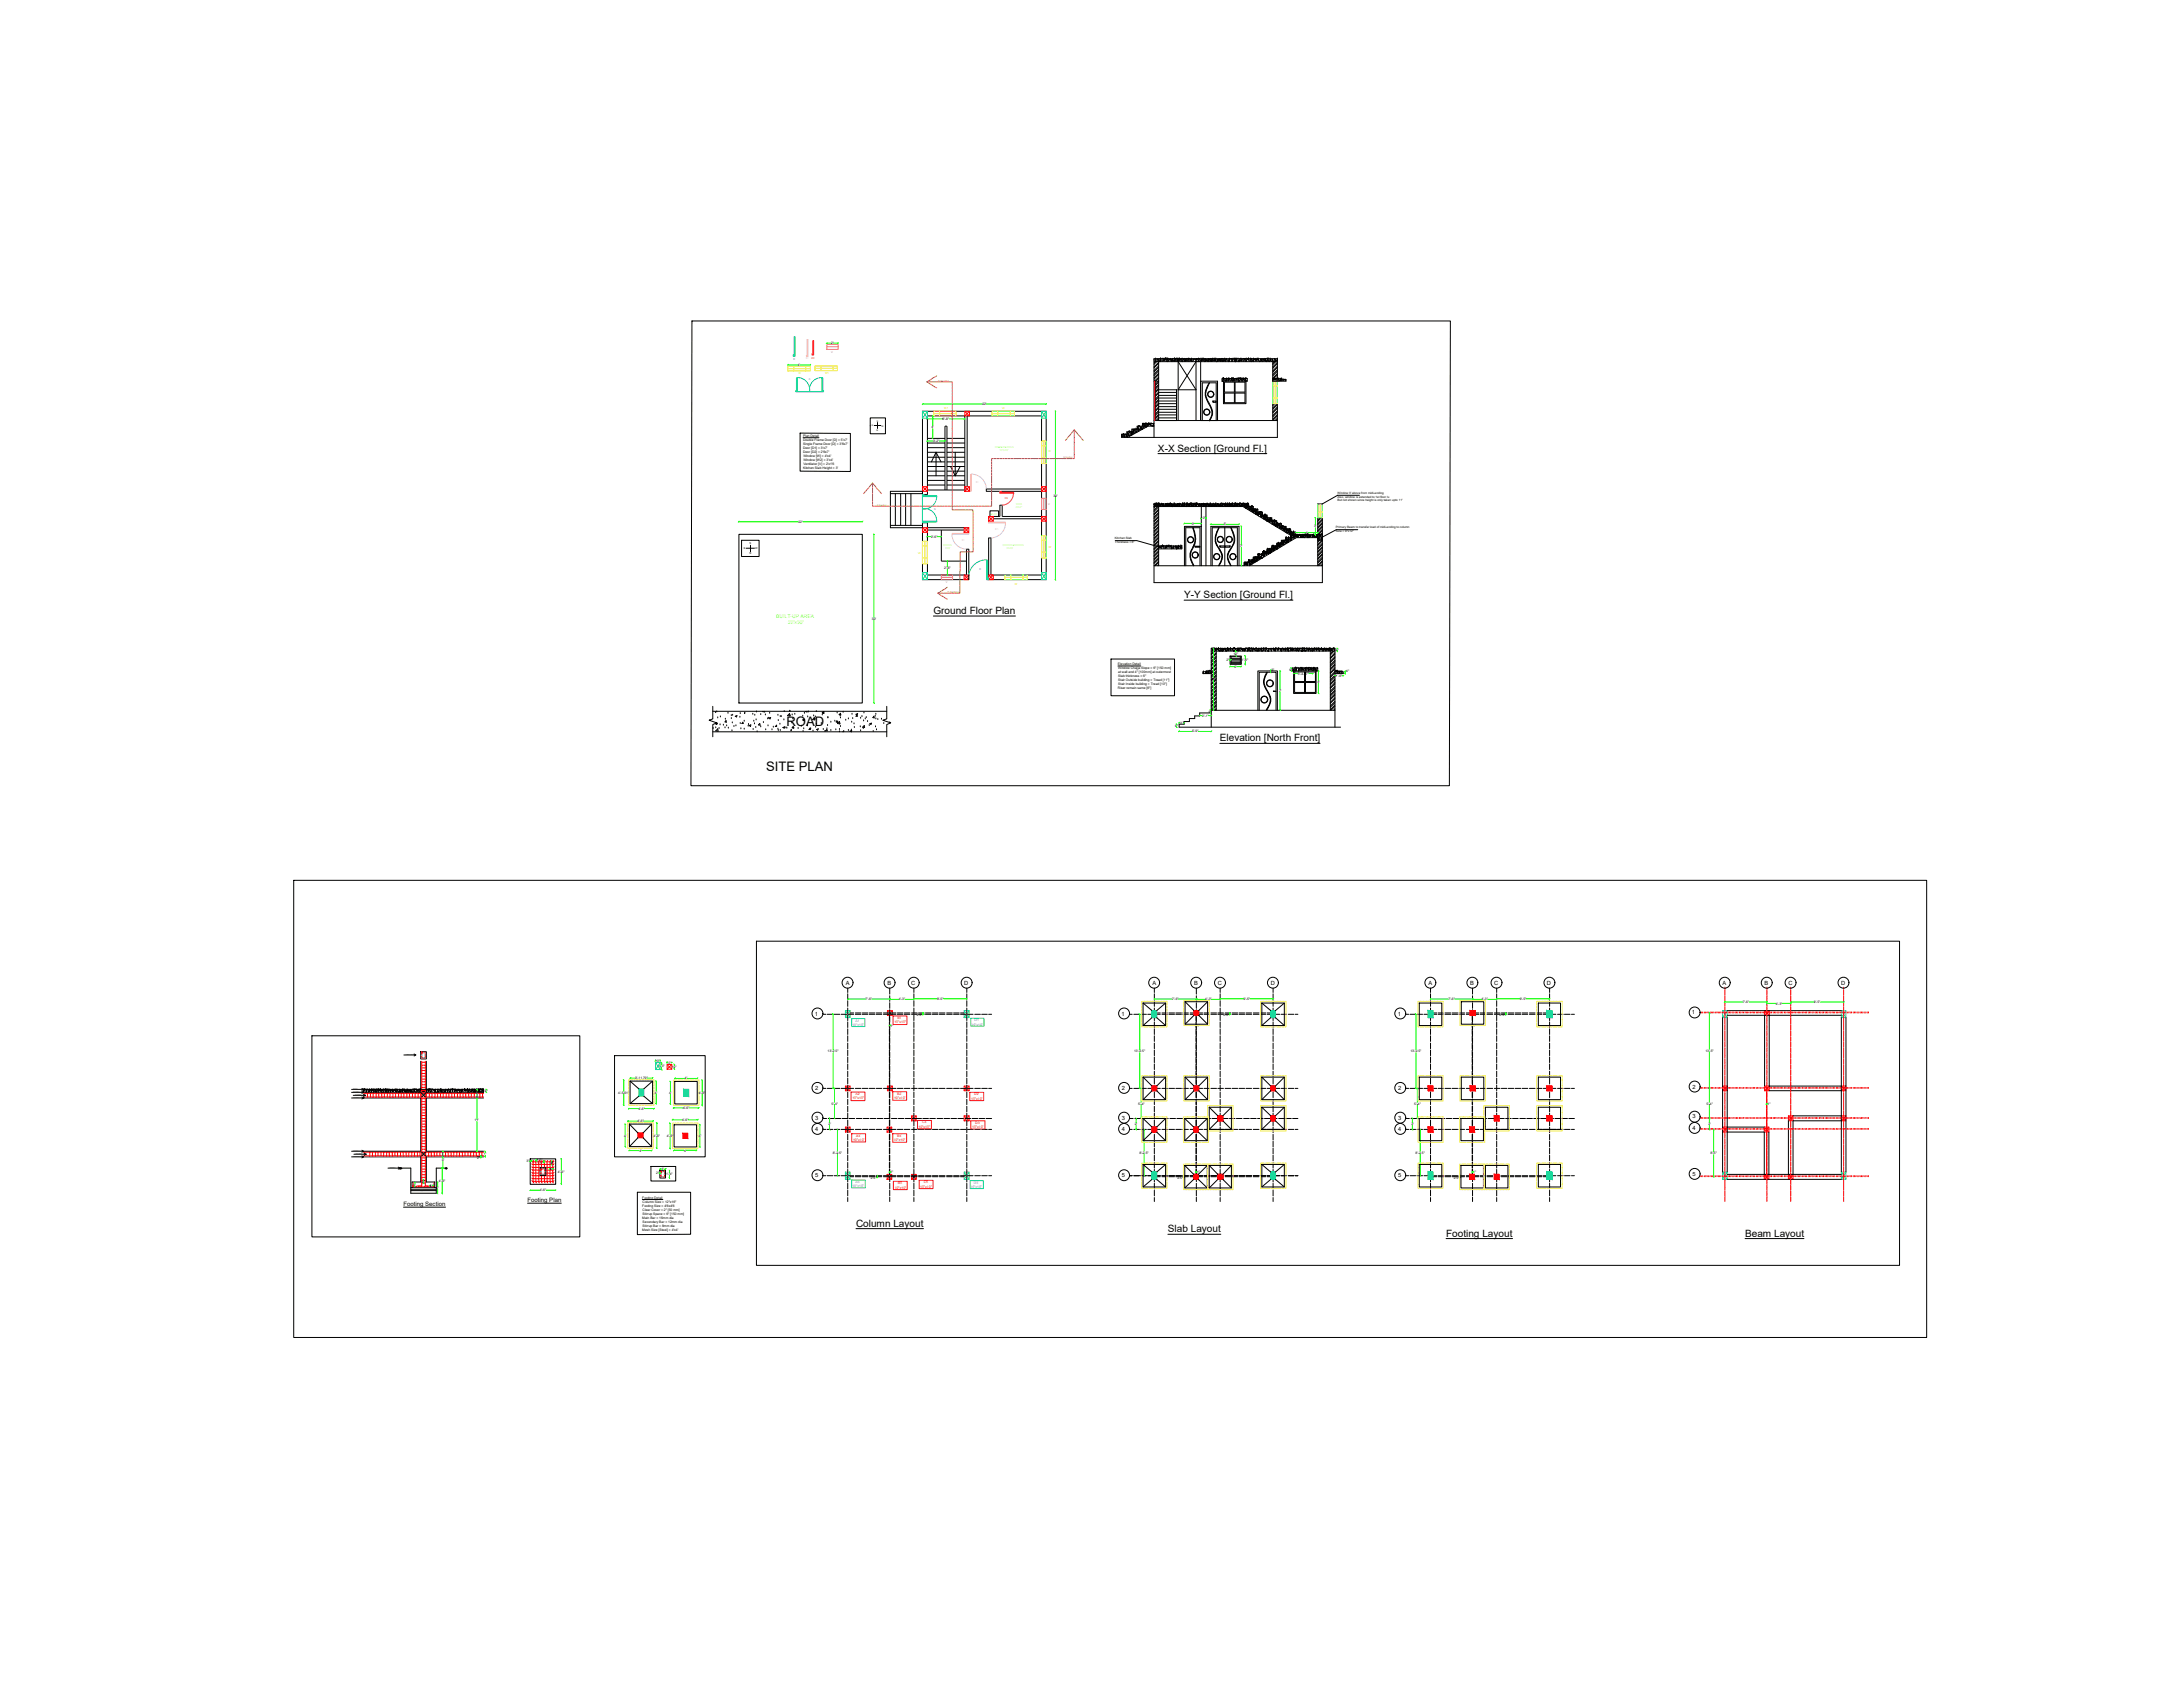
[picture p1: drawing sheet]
<svg xmlns="http://www.w3.org/2000/svg" width="279mm" height="216mm" viewBox="0 0 279 216" stroke-linecap="round" stroke-linejoin="round" font-family="sans-serif">
<defs><g id="words">
<g font-size="1.7">
<text x="100.7" y="92.9">ROAD</text>
<text x="98" y="98.7">SITE PLAN</text>
</g>
<g font-size="1.3">
<text x="148.2" y="57.8">X-X Section [Ground Fl.]</text>
<text x="151.6" y="76.5">Y-Y Section [Ground Fl.]</text>
<text x="119.5" y="78.5">Ground Floor Plan</text>
<text x="156.1" y="94.9">Elevation [North Front]</text>
<text x="109.6" y="157">Column Layout</text>
<text x="149.5" y="157.7">Slab Layout</text>
<text x="185.1" y="158.3">Footing Layout</text>
<text x="223.4" y="158.3">Beam Layout</text>
</g>
<g font-size=".8">
<text x="51.6" y="154.4">Footing Section</text>
<text x="67.5" y="153.8">Footing Plan</text>
</g>
<g font-size=".7">
<text x="104.3" y="130">1</text>
<text x="108.2" y="126">A</text>
<text x="113.6" y="126">B</text>
<text x="116.6" y="126">C</text>
<text x="123.4" y="126">D</text>
<text x="143.6" y="130">1</text>
<text x="147.5" y="126">A</text>
<text x="152.8" y="126">B</text>
<text x="155.9" y="126">C</text>
<text x="162.6" y="126">D</text>
<text x="178.9" y="130">1</text>
<text x="182.8" y="126">A</text>
<text x="188.2" y="126">B</text>
<text x="191.2" y="126">C</text>
<text x="198" y="126">D</text>
<text x="216.5" y="129.8">1</text>
<text x="220.5" y="126">A</text>
<text x="225.8" y="126">B</text>
<text x="228.9" y="126">C</text>
<text x="235.7" y="126">D</text>
<text x="104.4" y="139.5">2</text>
<text x="104.4" y="143.3">3</text>
<text x="143.6" y="139.5">2</text>
<text x="143.6" y="143.3">3</text>
<text x="178.9" y="139.5">2</text>
<text x="178.9" y="143.3">3</text>
<text x="216.6" y="139.3">2</text>
<text x="216.6" y="143.1">3</text>
<text x="104.4" y="144.8">4</text>
<text x="143.6" y="144.8">4</text>
<text x="178.9" y="144.8">4</text>
<text x="216.6" y="144.6">4</text>
<text x="104.4" y="150.6">5</text>
<text x="143.6" y="150.6">5</text>
<text x="178.9" y="150.6">5</text>
<text x="216.6" y="150.5">5</text>
</g>
<g font-size=".6" fill="#7fff7f">
<text x="99.4" y="79.1">BUILT-UP AREA</text>
<text x="100.9" y="79.9">22'x30'</text>
</g>
<g font-size=".4">
<text x="102.1" y="46.8">4'</text>
<text x="106.4" y="44.1">2'</text>
<text x="120.7" y="53.8">6'-8&quot;</text>
<text x="125.7" y="51.9">22'</text>
<text x="102.8" y="55.9">Plan Detail</text>
<text x="102.8" y="56.4">Double Frame Door [D] = 5'x7'</text>
<text x="102.8" y="57">Single Frame Door [D] = 3'6x7'</text>
<text x="102.8" y="57.5">Door [D1] = 3'x7'</text>
<text x="102.8" y="58">Door [D2] = 2'6x7'</text>
<text x="102.8" y="58.5">Window [W] = 4'x4'</text>
<text x="102.8" y="59">Window [W2] = 3'x4'</text>
<text x="102.8" y="59.5">Ventilator [V] = 2'x1'6</text>
<text x="119.2" y="54.8">4'</text>
<text x="119.4" y="56.6">3'-2&quot;</text>
<text x="102.8" y="60">Kitchen Slab Height = 3'</text>
<text x="134.8" y="63.6">30'</text>
<text x="171.2" y="63.2">Window 3' above from midLanding</text>
<text x="171.2" y="63.7">Also, window is extended to 1st floor lv.</text>
<text x="171.2" y="64.1">But not shown since height is only taken upto 11'</text>
<text x="102.2" y="66.9">22'</text>
<text x="119.2" y="68.8">2'-6&quot;</text>
<text x="142.7" y="69">Kitchen Slab</text>
<text x="142.7" y="69.5">Thickness = 6&quot;</text>
<text x="152.5" y="67.2">3'</text>
<text x="153.7" y="66.5">10&quot;</text>
<text x="156.6" y="67.2">5'</text>
<text x="158.7" y="70">7'</text>
<text x="167.1" y="68.3">4'</text>
<text x="168.2" y="67.5">3'</text>
<text x="171" y="67.6">Primary Beam to transfer load of midLanding to column</text>
<text x="171" y="68">Size = 9&quot;x12&quot;</text>
<text x="120.9" y="72.8">2'-6&quot;</text>
<text x="111.6" y="79.3">30'</text>
<text x="157.9" y="83.8">10&quot;</text>
<text x="171" y="83.3">6&quot;</text>
<text x="143.1" y="85.1">Elevation Detail</text>
<text x="143.1" y="88.2">Riser remain same [6&quot;]</text>
<text x="143.1" y="85.6">Window Chajja Slope = 6&quot; [150 mm]</text>
<text x="143.1" y="86.1">at wall and 4&quot; [100mm] at outermost</text>
<text x="143.1" y="86.6">Slab thickness = 6&quot;</text>
<text x="143.1" y="87.1">Stair Outside building = Tread [11&quot;]</text>
<text x="143.1" y="87.6">Stair Inside building = Tread [10&quot;]</text>
<text x="155" y="87.1">11'</text>
<text x="157" y="84.6">2&quot;</text>
<text x="158" y="85.4">2'</text>
<text x="158.9" y="84.6">1'-6&quot;</text>
<text x="162.7" y="85.9">3&quot;</text>
<text x="163.7" y="88.5">7'</text>
<text x="165.1" y="85.8">6&quot;</text>
<text x="166.1" y="86.3">3'-4.87&quot;</text>
<text x="168.6" y="87.4">4'</text>
<text x="171" y="86.6">1'-6&quot;</text>
<text x="172.3" y="86">4&quot;</text>
<text x="150.4" y="93">6&quot;</text>
<text x="150.9" y="92.7">11&quot;</text>
<text x="152.6" y="93.7">5'-9&quot;</text>
<text x="153.9" y="91.7">2'-1&quot;</text>
<text x="154.7" y="91.2">6&quot;</text>
<text x="110.8" y="128">7'-6&quot;</text>
<text x="114" y="131.4">1&quot;</text>
<text x="115" y="128">4'-3&quot;</text>
<text x="117.3" y="130.1">2.5&quot;</text>
<text x="119.9" y="128">9'-5&quot;</text>
<text x="150" y="128">7'-6&quot;</text>
<text x="153.2" y="131.4">1&quot;</text>
<text x="154.3" y="128">4'-3&quot;</text>
<text x="156.6" y="130.1">2.5&quot;</text>
<text x="159.2" y="128">9'-5&quot;</text>
<text x="185.4" y="128">7'-6&quot;</text>
<text x="188.6" y="131.4">1&quot;</text>
<text x="189.6" y="128">4'-3&quot;</text>
<text x="191.9" y="130.1">2.5&quot;</text>
<text x="194.5" y="128">9'-5&quot;</text>
<text x="223.1" y="128.4">7'-6&quot;</text>
<text x="227.3" y="128.6">4'-3&quot;</text>
<text x="232.2" y="128.4">9'-5&quot;</text>
<text x="83.9" y="135.9">10&quot;</text>
<text x="84.2" y="136.6">1'-3&quot;</text>
<text x="85.3" y="136.1">10&quot;</text>
<text x="86" y="136.7">10&quot;</text>
<text x="105.9" y="134.7">13'-2.5&quot;</text>
<text x="145.2" y="134.7">13'-2.5&quot;</text>
<text x="180.5" y="134.7">13'-2.5&quot;</text>
<text x="218.3" y="134.6">13'-5&quot;</text>
<text x="60.7" y="143.5">11'</text>
<text x="62.1" y="139.8">6&quot;</text>
<text x="79.1" y="140">4'-5.61&quot;</text>
<text x="81.3" y="138.1">3'-11.79&quot;</text>
<text x="81.6" y="143.6">4'-6&quot;</text>
<text x="81.7" y="142">4'-6&quot;</text>
<text x="83.8" y="140">4'</text>
<text x="85.6" y="140">4'</text>
<text x="87.3" y="143.4">4'-6&quot;</text>
<text x="87.4" y="141.9">4'-6&quot;</text>
<text x="87.7" y="138.1">4'</text>
<text x="89.5" y="140">4'-6&quot;</text>
<text x="106" y="144">2'</text>
<text x="106.4" y="141.4">5'-4&quot;</text>
<text x="145.2" y="144">2'</text>
<text x="145.7" y="141.4">5'-4&quot;</text>
<text x="180.6" y="144">2'</text>
<text x="181" y="141.4">5'-4&quot;</text>
<text x="218.4" y="141.4">5'-4&quot;</text>
<text x="218.7" y="144">2'</text>
<text x="226.2" y="141.4">1&quot;</text>
<text x="56.6" y="148.6">3'</text>
<text x="61.1" y="148.3">2&quot;</text>
<text x="61.9" y="147.8">1'</text>
<text x="67.4" y="148.7">3&quot;</text>
<text x="68.7" y="148.5">1.5&quot;</text>
<text x="68.8" y="148.9">1.5&quot;</text>
<text x="70.4" y="149.7">6&quot;</text>
<text x="70.4" y="149">6&quot;</text>
<text x="79.9" y="145.5">4'</text>
<text x="81.8" y="147.4">4'</text>
<text x="83.7" y="145.5">4'-6&quot;</text>
<text x="84.7" y="149.7">1'</text>
<text x="85.3" y="145.5">4'-6&quot;</text>
<text x="87.5" y="147.4">4'</text>
<text x="89.5" y="145.5">4'</text>
<text x="106.6" y="147.7">8'-2.5&quot;</text>
<text x="145.8" y="147.7">8'-2.5&quot;</text>
<text x="181.2" y="147.7">8'-2.5&quot;</text>
<text x="218.9" y="147.7">8'-5&quot;</text>
<text x="52.9" y="151.7">8&quot;</text>
<text x="54" y="151.4">6&quot;</text>
<text x="55" y="151.9">6&quot;</text>
<text x="55.8" y="152.2">2'</text>
<text x="56.2" y="151.3">4'-6&quot;</text>
<text x="69.1" y="152.5">4'-6&quot;</text>
<text x="71.4" y="150.1">4'-6&quot;</text>
<text x="82.2" y="153.4">Footing Detail</text>
<text x="82.2" y="154.4">Footing Size = 4'6x4'6</text>
<text x="82.2" y="156">Main Bar = 16mm dia</text>
<text x="82.3" y="153.9">Column Size = 12&quot;x16&quot;</text>
<text x="82.3" y="155">Clear Cover = 2&quot; [50 mm]</text>
<text x="82.3" y="155.5">Stirrup Space = 6&quot; [150 mm]</text>
<text x="84" y="150.3">2&quot;</text>
<text x="85.3" y="150.4">1'-4&quot;</text>
<text x="111.5" y="150.9">2.5&quot;</text>
<text x="114" y="150.1">1&quot;</text>
<text x="150.7" y="150.9">2.5&quot;</text>
<text x="153.2" y="150.1">1&quot;</text>
<text x="186.1" y="150.9">2.5&quot;</text>
<text x="188.6" y="150.1">1&quot;</text>
<text x="82.2" y="157.5">Mesh Size [Steel] = 4'x4'</text>
<text x="82.3" y="156.5">Secondary Bar = 12mm dia</text>
<text x="82.3" y="157">Stirrup Bar = 8mm dia</text>
</g>
<g font-size=".4" fill="#20d9be">
<text x="109.1" y="131.2">10&quot;x15&quot;</text>
<text x="109.5" y="130.7">A1</text>
<text x="124.3" y="131.2">10&quot;x15&quot;</text>
<text x="124.7" y="130.7">D1</text>
<text x="109.1" y="151.9">10&quot;x15&quot;</text>
<text x="109.5" y="151.4">A5</text>
<text x="124.2" y="152">10&quot;x15&quot;</text>
<text x="124.7" y="151.5">D5</text>
</g>
<g font-size=".4" fill="#ed1f24">
<text x="114.5" y="131">10&quot;x10&quot;</text>
<text x="114.9" y="130.4">B1</text>
<text x="109.1" y="140.7">10&quot;x10&quot;</text>
<text x="109.5" y="140.2">A2</text>
<text x="114.4" y="140.6">10&quot;x10&quot;</text>
<text x="114.8" y="140.1">B2</text>
<text x="118" y="143.8">C3</text>
<text x="124.3" y="140.7">10&quot;x10&quot;</text>
<text x="124.7" y="140.2">D2</text>
<text x="124.8" y="143.8">D3</text>
<text x="109.2" y="146">10&quot;x10&quot;</text>
<text x="109.6" y="145.5">A4</text>
<text x="114.4" y="146">10&quot;x10&quot;</text>
<text x="114.8" y="145.5">B4</text>
<text x="117.6" y="144.3">10&quot;x10&quot;</text>
<text x="124.4" y="144.4">10&quot;x10&quot;</text>
<text x="114.5" y="152.1">10&quot;x10&quot;</text>
<text x="114.9" y="151.6">B5</text>
<text x="117.8" y="152">10&quot;x10&quot;</text>
<text x="118.2" y="151.4">C5</text>
</g>
<g font-size=".3" fill="#00bfff">
<text x="101.6" y="46">D</text>
<text x="103.5" y="48.7">D</text>
<text x="119.5" y="65.2">D</text>
<text x="125.3" y="73">D</text>
</g>
<g font-size=".3" fill="#bfff00">
<text x="102.2" y="47.9">W</text>
<text x="128.3" y="52.4">W</text>
<text x="134.2" y="57.9">W</text>
<text x="117.5" y="70.9">W</text>
<text x="134.2" y="70.1">W</text>
<text x="129.9" y="74.9">W</text>
</g>
<g font-size=".3" fill="#ff7fff">
<text x="103.1" y="45.9">D1</text>
<text x="124.9" y="61.9">D1</text>
<text x="123.1" y="69.2">D1</text>
<text x="127.4" y="67.8">D1</text>
</g>
<g font-size=".3" fill="#ff007f">
<text x="103.8" y="45.9">D2</text>
<text x="128.6" y="63.9">D2</text>
</g>
<g font-size=".3" fill="#ffbf00">
<text x="105.6" y="47.9">W1</text>
<text x="120.9" y="52.3">W1</text>
</g>
<g font-size=".3" fill="#e619d1">
<text x="106.4" y="45.1">V</text>
<text x="134.2" y="64.7">V</text>
<text x="121.1" y="74.6">V</text>
</g>
<g font-size=".3">
<text x="112.2" y="54">S</text>
<text x="111.6" y="54.6">E</text>
<text x="112.2" y="55.1">N</text>
<text x="112.8" y="54.6">W</text>
<text x="95.2" y="70.2">E</text>
<text x="95.9" y="70.9">N</text>
<text x="95.9" y="69.7">S</text>
<text x="96.6" y="70.3">W</text>
</g>
<g font-size=".3" fill="#c47331">
<text x="120.1" y="48.9">Y Section</text>
<text x="136.1" y="58.6">X Section</text>
<text x="112.3" y="64.7">X Section</text>
<text x="121.3" y="75.9">Y Section</text>
</g>
<g font-size=".3" fill="#7fff7f">
<text x="127.4" y="57.4">Master Bedroom</text>
<text x="127.9" y="57.8">13'3x13'</text>
<text x="126.8" y="65.9">Basin</text>
<text x="130" y="64.6">Toilet</text>
<text x="130" y="65">4'6x7'</text>
<text x="120.8" y="69.9">Kitchen</text>
<text x="121" y="70.3">7'x8'</text>
<text x="128.4" y="69.9">Children BedRoom</text>
<text x="128.8" y="70.3">9'x10'</text>
</g>
</g></defs>
<!-- layer: 0 -->
<g fill="none" stroke="#000" stroke-width=".13">
<path d="M88.6 41.1h97l-.1 59.5h-97.1zM102.4 55.4l6.4 .1v4.8h-6.4zM102.8 56h2M111.4 53.5h1.9v2h-1.9zM111.9 54.5h.8M112.3 54v.9M118.7 59.7h2.2M118.7 59.1h2.2M118.7 58.5h2.2M118.7 57.9h2.2M118.7 57.3h2.2M118.7 56.7h2.2"/>
<path d="M118.7 56.1h2.2M119.8 57.9v3M119.8 57.9l.6 1.2M119.8 57.9l-.6 1.2M121.2 59.7h2.3M121.2 59.1h2.3M121.2 58.5h2.3M121.2 57.9h2.3M121.2 57.3h2.3M121.2 56.7h2.3M121.2 56.1h2.3M121.7 59.7l.6 1.2"/>
<path d="M122.3 57.9v3M122.9 59.7l-.6 1.2M143.6 55.7h.1M143.6 55.9h.1M143.6 55.9h.1zM143.6 55.6v.1M143.8 55.6h.1M143.8 55.7h.1M143.8 55.9h.1M143.9 55.6h.1M143.9 55.9h.1M144 55.9h.1"/>
<path d="M144 55.7h.1M144.1 55.6h.1M144.1 55.7h.1M144.2 55.8h.1M144.2 55.9h.1M144.2 55.6h.1M144.2 55.9h.1zM144.3 55.4h.1M144.3 55.9h.1M144.3 55.5h.1M144.3 55.6h.1M144.4 55.6h.1"/>
<path d="M144.4 55.7h.1M144.4 55.3h.1M144.5 55.6h.1M144.5 55.8h.1M144.5 55.3h.1M144.5 55.4h.1M144.6 55.3h.1M144.6 55.8h.1M144.7 55.7h.1M144.7 55.4h.1M144.7 55.6h.1M144.7 55.3h.1"/>
<path d="M144.8 55.7h.1M144.8 55.3h.1M144.8 55.5h.1M144.8 55.6h.1M144.9 55.3h.1M144.9 55.6h.1M145 55.5h.1M145 55.3h.1M145 55.1h.1M145 55h.1M145.1 55.3h.1M145.1 55.1h.1"/>
<path d="M145.1 55.5h.1M145.2 55.5h.1M145.2 55h.1M145.2 55.1h.1M145.2 55.3h.1M145.3 55.1h.1M145.4 55.3h.1M145.4 54.9h.1M145.4 55.2h.1M145.4 55h.1M145.5 55.3h.1M145.5 55h.1"/>
<path d="M145.6 54.8h.1M145.6 54.9h.1M145.6 55.1h.1M145.6 54.7h.1M145.6 55.2h.1M145.7 55.2h.1M145.7 54.9h.1M145.8 55h.1M145.8 54.6h.1M145.8 54.8h.1M145.8 55.2h.1M146 54.8h.1"/>
<path d="M146 55h.1M146.1 54.8h.1M146.1 55h.1M146.1 54.7h.1M146.2 55h.1M146.2 54.5h.1M146.3 54.3h.1M146.3 54.5h.1M146.3 54.8h.1M146.3 54.7h.1M146.4 54.3h.1M146.4 54.5h.1"/>
<path d="M146.4 54.7h.1M146.4 54.8h.1M146.5 54.5h.1M146.6 54.5h.1M146.6 54.2h.1M146.7 54.2h.1M146.7 54.5h.1M146.7 54.7h.1M146.8 54.3h.1M146.9 54.4h.1M146.9 54.5h.1M147 54.2h.1"/>
<path d="M147 54.4h.1M147 54.5h.1M147.1 54.3h.1M147.1 54.2h.1M147.2 54.3h-.1M147.2 54.4h.1zM147.2 54.4h.1M147.3 54.4h.1M147.3 54.2h.1M147.4 54.5h.1M147.5 54.5h.1M147.6 54.3h.1"/>
<path d="M147.6 54.5h.1M147.7 54.5h.1M147.7 46.1h.1M147.7 54.5h-.8l-2.6 1.5M147.7 46.3h15.8M147.7 48.8h.6M147.7 54.2h-1.5v.3M147.7 53.8h15.8M147.8 46.2h.1M147.9 46.3l-.2 .2M147.9 48.8v5M147.9 45.9h.1"/>
<path d="M147.9 46.2h.1M148 46.3h.1M148 46.1h.1M148 46.2v.1M148 46.3l-.3 .3M148.2 46.3h.1M148.2 45.9h.1M148.2 46.1h.1M148.2 58.1h13.9M148.3 48.7l-.4 .5M148.3 48.4l-.4 .4M148.3 46.2h.1"/>
<path d="M148.3 46.8l-.6 .6M148.3 52.7l-.4 .4M148.3 52.5l-.4 .5M148.3 50.8l-.4 .4M148.3 46.3v7.5M148.3 46.4l-.6 .6M148.3 47.3l-.6 .6M148.3 47.8l-.6 .6M148.3 48.3l-.6 .5M148.3 49.2l-.4 .4M148.3 49.7l-.4 .4M148.3 50.2l-.4 .4"/>
<path d="M148.3 50.6l-.4 .5M148.3 51.1l-.4 .4M148.3 51.6l-.4 .4M148.3 52.1l-.4 .4M148.3 53l-.4 .4M148.3 46.5l-.6 .6M148.3 47l-.6 .6M148.3 47.5l-.6 .6M148.3 47.9l-.6 .6M148.3 48.9l-.4 .4M148.3 49.4l-.4 .4M148.3 49.8l-.4 .5"/>
<path d="M148.3 50.3l-.4 .4M148.3 51.3l-.4 .4M148.3 51.7l-.4 .5M148.3 52.2l-.4 .4M148.3 53.2l-.4 .4M148.3 53.7l-.2 .1M148.3 49.9h2.3v3.9M148.3 53.1h2.3M148.3 52.8h2.3M148.3 52.4h2.3M148.3 52h2.3M148.3 51.7h2.3"/>
<path d="M148.3 51.3h2.3M148.3 50.9h2.3M148.3 50.6h2.3M148.3 50.2h2.3M148.3 46h.1M148.4 46.3h.1M148.5 46h.1M148.5 46.1h.1M148.5 46.3h.1M148.5 46.2h.1M148.5 45.9h.1M148.6 46.2h.1"/>
<path d="M148.7 46h.1M148.8 46.2h.1M148.8 46h.1M148.8 45.9h.1M148.9 46h.1M148.9 46.2h.1M149 46h.1M149.1 46.2h.1M149.1 45.9h.1M149.1 46h.1M149.2 45.9h.1M149.3 46.2h.1"/>
<path d="M149.3 46.1h.1M149.4 46.2h.1M149.4 46v-.1v.1zM149.4 45.9h.1M149.5 45.9h.1M149.6 46.2h.1M149.6 45.9h.1M149.7 46.1h.1M149.8 46.1h.1M149.8 46h.1M149.9 46.3h.1M149.9 46.2h.1"/>
<path d="M149.9 46.1h.1M150 46h.1M150 46.1h.1M150 46.3h.1M150.1 46h.1M150.2 46h.1M150.2 46.2h.1M150.3 46.2h.1M150.3 46.1h.1M150.3 45.9h.1M150.4 46h.1M150.4 46.2h.1"/>
<path d="M150.5 46h.1M150.5 46.2h.1M150.6 45.9h.1M150.6 53.5h-2.3l-.3 .3M150.6 46h.1M150.7 46h.1M150.7 46.2h.1M150.7 45.9h.1M150.7 46.1h.1M150.8 45.9h.1M150.8 46h.1M150.8 46.1h-.1"/>
<path d="M150.8 53.8v-7.5l2.3 3.6h-2.3l2.3-3.6v7.5M150.8 46.2h.1M150.9 46.1h.1M150.9 46v.1M151 45.9h.1M151 46.2h.1M151 46h.1M151 46.1h.1M151.1 46h.1M151.1 46.1h.1M151.2 46.1h.1M151.2 46.3h.1"/>
<path d="M151.3 46.1h.1M151.3 45.9h.1M151.3 46.3h.1M151.4 46.1h.1M151.4 46h.1M151.5 46.1h.1M151.6 46.1h.1M151.6 46.2h.1M151.6 46h.1M151.7 46.2h.1M151.7 46.1h.1M151.8 46.1h.1"/>
<path d="M151.8 46.2h.1M151.8 46h.1M151.9 46h.1M152 46.2h.1M152.1 46.1h.1M152.1 45.9h.1M152.1 46h.1M152.2 46.2h.1M152.2 46h.1M152.4 46.1h.1M152.4 46.2h.1M152.5 46.2h.1"/>
<path d="M152.5 45.9h.1M152.5 46.1h.1M152.6 46h.1M152.6 46.2h.1M152.7 46.1h.1M152.8 46.1h.1M152.9 46h.1M153 46h.1M153 46.3h.1M153 46.1h.1M153.1 46.2h.1M153.1 46h.1"/>
<path d="M153.1 46.3h.1M153.1 46.1h.1M153.1 45.9h.1M153.2 46h.1M153.3 46h.1M153.3 46.1h.1M153.4 46.2h.1M153.4 46h.1M153.4 45.9h.1M153.5 46.3h.1M153.5 46h.1M153.5 46.1h.1"/>
<path d="M153.7 46.2h.1M153.7 46.3v7.5v-5h2.1v5v-5M153.7 45.9h.1M153.8 46.2h.1M153.8 46h.1M153.8 46.1h.1M153.8 46v.1M153.9 46.2h.1M153.9 45.9h.1M153.9 53.8v-4.8h1.8v4.8M154 46.2h.1M154 46.1h.1"/>
<path d="M154.1 45.9h.1M154.1 46.2h.1M154.2 46.1h.1M154.2 46.3h.1M154.2 45.9h.1M154.3 46.1h.1M154.3 46.3h.1M154.3 46.2h.1M154.4 46.1h.1zM154.5 46.1h.1M154.5 46.2h.1M154.6 46.2h.1"/>
<path d="M154.6 46.3h.1M154.6 46h.1M154.6 46.1h.1M154.6 45.9h.1M154.7 46.1h.1M154.7 46.3h.1M154.8 49l-.3 .4-.2 .8v.7l.8 1.6v.6l-.3 .7M154.8 46.1h.1M154.8 49l-.3 .7-.2 .6 .2 .8 .7 1.5v.6l-.4 .7M154.9 46h.1M154.9 46.2h.1M155 46.2h.1z"/>
<path d="M155.1 46.2h.1M155.1 46h.1M155.1 46.1h.1M155.2 46h.1M155.2 45.9h.1M155.2 46.2h.1M155.2 51.3h.5v.2h-.5zM155.3 46.2h.1M155.4 46h.1M155.4 46.2h.1M155.5 45.9h.1M155.5 46h.1"/>
<path d="M155.5 46.1h.1M155.5 46.2h.1M155.6 46.2h.1M155.6 45.9h.1M155.7 46.1h.1M155.7 46.3h.1M155.8 46.2h.1M155.8 46.1h.1M155.8 46.3h.1M155.9 46.2h.1M156 46h.1M156 46.1h.1"/>
<path d="M156 45.9h.1M156.1 46.2h.1M156.2 46h.1M156.2 46.2h.1M156.2 46.1h.1M156.3 46h.1M156.4 46.1h.1M156.4 46.2h.1M156.4 46.3h.1M156.4 48.7h.1M156.4 48.8h.1M156.4 48.8v-.4h3.2v.4h-.1"/>
<path d="M156.4 48.8h.2M156.5 46h.1M156.5 46.2h.1M156.5 48.4h.1M156.5 48.7h.1M156.6 48.6h.1M156.6 46.2h.1M156.6 46h.1M156.6 48.4h.1M156.6 48.8h2.9v2.9h-2.9zM156.7 48.7h.1M156.7 48.5h.1"/>
<path d="M156.7 46.2h.1M156.7 48.9h1.3v1.3h-1.3zM156.7 50.3h1.3v1.2h-1.3zM156.8 45.9h.1M156.8 46.2h.1M156.8 46h.1M156.8 48.7h.1M156.8 46.1h.1M156.8 46.3h.1M156.9 48.8h.1M156.9 48.7h.1M156.9 46h.1"/>
<path d="M156.9 46.1h.1M157 48.8h.1M157 48.6h.1M157 46h.1M157 48.7h.1M157 48.5h.1M157.1 46.1h.1M157.1 46.2h.1M157.1 48.7h.1M157.1 48.5h.1M157.2 48.7h.1M157.2 46.2h.1"/>
<path d="M157.2 48.8h.1M157.2 48.6l.1-.1zM157.3 46.2h.1M157.3 48.7h.1M157.3 48.4h.1M157.3 46.1h.1M157.4 46.1h.1M157.4 46.2h.1M157.4 48.5h.1M157.4 45.9h.1M157.4 48.7h.1M157.5 48.8h.1"/>
<path d="M157.5 45.9h.1M157.6 48.7h.1M157.6 46.1h.1M157.6 48.6h.1M157.6 46h.1M157.6 48.4h.1M157.7 48.4h.1M157.7 46h.1M157.7 46.2h.1M157.7 48.7h.1M157.7 48.5h.1M157.7 48.8h.1"/>
<path d="M157.8 46.1h.1M157.8 45.9h.1M157.8 46v.1M157.9 48.4h.1M157.9 48.6h.1M157.9 48.8h.1M157.9 48.7h.1M157.9 46.1h.1M158 46h.1M158 46.2h.1M158 45.9h.1M158 48.7h.1"/>
<path d="M158.1 48.7h.1M158.1 48.4h.1M158.1 46.3h.1M158.1 50.3h1.2v1.2h-1.2zM158.1 48.9h1.2v1.3h-1.2zM158.1 45.9h.1M158.1 46h.1M158.2 46.3h.1M158.2 46.2h.1M158.2 46h.1M158.2 48.7h.1M158.2 48.5h.1"/>
<path d="M158.3 48.5h.1M158.3 45.9h.1M158.3 46.1h.1M158.3 46.2h.1M158.3 48.7h.1M158.3 48.6h.1M158.3 46h.1M158.5 48.4h.1M158.5 45.9h.1M158.5 48.7h.1M158.5 48.6h.1M158.5 48.5h.1"/>
<path d="M158.5 46.3h.1M158.5 48.8h.1M158.5 46.2h.1M158.5 48.7v.1zM158.6 46.1h.1M158.6 48.4h.1M158.7 48.7h.1M158.7 46.3h.1M158.7 46.2h.1M158.7 48.6h.1M158.7 46h.1M158.8 46h.1"/>
<path d="M158.8 48.4h.1M158.8 48.7h.1M158.8 48.6h.1M158.8 46.1h.1M158.8 45.9h.1M158.9 48.7h.1M158.9 46.2h.1M158.9 46h.1M159 48.8h.1M159 48.5h.1M159 46.1h.1M159.1 48.5h.1"/>
<path d="M159.1 46h.1M159.1 48.7h.1M159.1 48.6h.1M159.1 46.2h.1M159.1 45.9h.1M159.2 48.5l-.1 .1M159.2 48.5h.1M159.2 46.2h.1M159.2 46h.1M159.3 48.8h.1M159.3 48.7h.1M159.3 46.1h.1"/>
<path d="M159.3 45.9h.1M159.4 46h.1M159.4 48.7h.1M159.4 48.6h.1M159.4 48.5h.1M159.5 48.4h.1M159.5 46.1h.1M159.5 48.5h.1M159.5 46.2h.1M159.4 46.2h.1M159.5 48.8h.1M159.5 45.9h.1"/>
<path d="M159.7 46.1h.1M159.7 46h.1M159.7 45.9h.1M159.8 46.1h.1M159.8 45.9h.1M159.9 46.1h.1M159.9 46.2h.1M160 45.9h.1M160.1 46h.1M160.1 46.2h.1M160.1 45.9h.1M160.1 46.1h.1"/>
<path d="M160.1 46.3h.1M160.2 46h.1M160.2 46.1h.1M160.3 46.2h.1M160.4 46.2h.1M160.4 46h.1M160.4 46.3h.1M160.4 45.9h.1M160.5 46h.1M160.6 46h.1M160.7 46.2h.1M160.7 46h.1"/>
<path d="M160.8 46.2h.1M160.8 46.1h.1M160.9 46h.1M160.9 45.9h.1M161 46.1h.1M161 46.2h.1M161 45.9h.1M161.1 46.2h.1M161.2 46.3h.1M161.3 46.1h.1M161.4 46.2h.1M161.4 46h.1"/>
<path d="M161.5 46.1h.1M161.5 46h.1M161.6 46.1h.1M161.6 46.2h.1M161.6 46.3h.1M161.7 46.1h.1M161.8 46h.1M161.9 46.2h.1M161.9 46.1v.1M161.9 45.9h.1M162 46.1h.1M162 46.2h.1"/>
<path d="M162 46h.1M162.1 46.3h.1M162.2 46.2h.1M162.2 45.9h.1M162.2 46h.1M162.3 46.1h.1M162.3 46.2h.1M162.3 46h.1M162.3 45.9h.1M162.4 46.1h.1M162.5 46.3h.1M162.6 46.2h.1"/>
<path d="M162.6 45.9h.1M162.6 46.1h.1M162.6 46h.1M162.8 46.1h.1M162.8 46.2h.1M162.9 46.1h.1M162.9 46.2h.1M162.9 46.3v7.5l.6-.6M162.9 48.4h.6M162.9 48.7v.1M162.9 48.6h.1M163 46.3h.1"/>
<path d="M163 48.6h.1M163 51.7h-.1M163.1 48.7h.1M163.1 48.4h.1M163.1 48.6h.1M163.1 45.9h.1M163.2 48.6h.1M163.2 46h.1M163.2 48.4h.1M163.2 51.7l-.3 .2M163.2 46.2h.1M163.2 46.1h.1"/>
<path d="M163.2 46.2v.1M163.2 46.2v-.1v.1M163.2 46.2l-.3 .3M163.2 48.7h.1M163.3 48.6h.1M163.3 46.3l-.4 .4M163.4 46.2h.1M163.4 48.6h.1M163.4 48.8h.1M163.4 51.7l-.5 .5M163.5 45.9h.1M163.5 46.2h.1"/>
<path d="M163.5 46h.1M163.5 48.8v7.2h-19.9v-.4h.6v-.3h.7v-.4h.6v-.4h.7M163.5 52.6l-.6 .6M163.5 48.4v-2.5h-15.8v10.1M163.5 53.1l-.6 .6M163.5 53.5l-.3 .3M163.5 48.4l1.1 .2v.2h-1.7M163.5 46.4l-.6 .6M163.5 46.9l-.6 .6M163.5 47.3l-.6 .6M163.5 47.8l-.6 .6M163.5 48.3l-.1 .1"/>
<path d="M163.5 52.1l-.6 .6M163.5 46.5l-.6 .6M163.5 47l-.6 .6M163.5 47.5l-.6 .6M163.5 48l-.5 .4M163.5 51.8l-.6 .6M163.5 52.3l-.6 .5M163.5 52.7l-.6 .7M163.5 53.7l-.1 .1M163.5 46.1l-.1 .1M163.5 48.6h.1M163.6 48.7h.1"/>
<path d="M163.6 48.8h.1M163.6 48.5h.1M163.7 48.5h.1M163.7 48.8h.1M163.7 48.6h.1M163.7 48.7h.1M163.9 48.7h.1M163.9 48.5h.1M163.9 48.6h.1M164 48.6h.1M164 48.7h.1M164 48.5h.1"/>
<path d="M164.1 48.7h.1M164.2 48.7h.1M164.3 48.7h.1M164.5 48.6h.1M164.5 48.7h.1M94.6 68.4h15.8v21.6h-15.8zM94.9 69.1h2.3v2.1h-2.3zM95.5 70.2h1.1M96.1 69.8v.8M114 63.2h4.1M114 67.2h4.1M114.6 63.2v4"/>
<path d="M115.3 63.2v4M115.9 63.2v4M116.6 63.2v4M118.1 62.9h-4.1v4.6h4.1M118.1 65.1h.4M118.7 62.7h4.8M118.7 62.1h2.2M118.7 61.5h2.2M118.7 60.9h2.2M118.7 60.3h2.2M119.5 78.8h10.5M120.5 67.8v4h3.2"/>
<path d="M120.9 62.7v-8.2h.3v8.2M121.2 62.1h2.3M121.2 61.5h2.3M121.2 60.9h2.3M121.2 60.3h2.3M123.4 67.8h-4.7v5.8h5v-3.3h.3v3.9h-5.9v-21.6h15.8v21.6h-7.6M123.5 62.9v-9.7h-4.8v10.1h-.6v3.6h.6v.6h5.3M123.8 62.3v-9.1h9.5v9.4h-7.1v.3h1.8v.2M126.7 66.1v-.7h1.1v.7M127.1 66.4h6.2v7.2h-6.5v-4.8h-.3v4.8M128.1 62.9h5.2v3.2h-5v-1.4h-.3v1.4h-1.5v.3M142.7 69.2h2.8l3.1 .9"/>
<path d="M147.7 64.6h.1M147.7 64.8h11.4l6.1 3.7v.3h-.6v.3h-.6v.4h-.6v.4h-.6v.3M147.7 72.4h21.5M147.8 64.8h.1M147.8 64.5h.1M147.8 64.7h.1M147.9 64.8l-.2 .2M147.9 64.5h.1M148 64.5h.1M148 64.7h.1M148.1 64.5h.1M148.2 64.7h.1"/>
<path d="M148.2 64.8l-.5 .5M148.3 64.5h.1M148.3 64.7h.1M148.3 70h.1M148.3 69.9h.1M148.3 64.6h.1M148.3 67.8l-.6 .6M148.3 70.6l-.6 .6M148.3 69.9h3v.3h-3M148.3 65.2l-.6 .6M148.3 65.6l-.6 .6M148.3 66.1l-.6 .5"/>
<path d="M148.3 66.5l-.6 .6M148.3 66.9l-.6 .6M148.3 67.4l-.6 .6M148.3 68.3l-.6 .5M148.3 68.7l-.6 .6M148.3 69.1l-.6 .6M148.3 69.6l-.6 .6M148.3 70l-.6 .6M148.3 70.5l-.6 .6M148.3 70.9l-.6 .6M148.3 71.4l-.6 .6M148.3 71.8l-.6 .6"/>
<path d="M148.3 72.3l-.1 .1M148.3 64.9l-.6 .6M148.3 65.3l-.6 .6M148.3 65.8l-.6 .6M148.3 66.2l-.6 .6M148.3 66.6l-.6 .6M148.3 67.1l-.6 .6M148.3 67.5l-.6 .6M148.3 68l-.6 .6M148.3 68.4l-.6 .6M148.3 68.8l-.6 .6M148.3 69.3l-.6 .6"/>
<path d="M148.3 69.7l-.6 .6M148.3 70.2l-.6 .6M148.3 71.1l-.6 .6M148.3 71.5l-.6 .6M148.3 72l-.4 .4M148.3 64.8v7.6M148.4 70h.1M148.4 70.1h.1M148.4 64.5h.1M148.5 64.7h.1M148.5 70.1h.1M148.5 64.8h.1"/>
<path d="M148.6 69.9h.1M148.7 70h.1M148.7 70.2h.1M148.7 64.5h.1M148.7 64.7h.1M148.7 64.6h.1M148.7 69.9h.1M148.8 70h.1M148.8 69.9h.1M148.8 64.7h.1M148.8 64.5v.1M148.9 64.6h.1"/>
<path d="M148.9 64.8h.1M148.9 70h.1M148.9 64.7h.1M148.9 69.9h.1M149 69.9h.1M149 70.2h.1M149 64.7h.1M149.1 64.8h.1M149.1 70h.1M149.1 70.2h.1M149.2 64.8h.1M149.1 70.1h.1"/>
<path d="M149.2 64.6h.1M149.2 70h.1M149.2 64.7h.1M149.3 64.6h.1M149.3 70.1h.1M149.3 69.9h.1M149.3 64.8h.1M149.3 64.7h.1M149.4 70.2h.1M149.3 70h.1M149.4 69.9h.1M149.4 64.8h.1"/>
<path d="M149.5 64.5h.1M149.5 64.7h.1M149.5 64.6h.1M149.5 69.9h.1M149.5 70h.1M149.6 69.9h.1M149.6 70.1h.1M149.6 64.6h.1M149.6 64.7h.1M149.7 64.6h.1M149.7 64.5h.1M149.7 70.1h.1"/>
<path d="M149.7 64.8h.1M149.8 64.7h.1M149.8 69.9h.1M149.8 64.5h.1M149.9 70h.1M149.9 69.9h.1M149.9 64.7h.1M149.9 70.1h.1M149.9 70.2h.1M149.9 64.6h.1M150 70.2h.1M150 64.7l-.1 .1z"/>
<path d="M150 64.8h.1M150.1 64.7h.1M150.1 64.8h.1M150.1 70.1h.1M150.1 64.6v.1M150.2 70h.1M150.2 70.2h.1M150.2 64.7h.1M150.3 69.9h.1M150.3 64.7h.1M150.3 64.5h.1M150.4 64.8h.1"/>
<path d="M150.4 64.6h.1M150.5 69.9h.1M150.5 70.2h.1M150.5 70h.1M150.5 64.6l.1 .1zM150.6 70.1h.1M150.6 64.7h.1M150.6 70.2h.1M150.6 64.8h.1M150.7 64.8h.1M150.7 64.6h.1M150.7 70h.1"/>
<path d="M150.7 70.2h.1M150.8 69.9h.1M150.8 70.1h.1M150.8 64.6h.1M150.8 70h.1M150.9 64.8h.1M150.9 70h.1M150.9 70.2h.1M151 70h.1M151 64.7h.1M151 64.5h.1M151 64.6h.1"/>
<path d="M151.1 70.2h.1M151.1 69.9h.1M151.1 70.1h.1M151.1 70h.1M151.1 70v.1M151.2 64.8h.1M151.3 64.7h.1M151.3 70.2h.1M151.3 69.9h.1M151.3 64.5h.1M151.4 64.7h.1M151.4 64.5h.1"/>
<path d="M151.5 64.8h.1M151.6 64.5h.1M151.6 64.8h.1M151.6 76.8h13.9M151.6 64.7h.1M151.6 64.6h.1M151.8 72.4v-4.9h1.8v4.9M151.8 64.7h.1M151.8 64.8h.1M151.9 64.5h.1M151.9 64.6h.1M151.9 64.8h.1"/>
<path d="M152 64.5h.1M152 64.7h.1M152 64.6h.1M152.1 64.6h.1M152.1 64.7h.1M152.2 64.8h.1M152.2 64.6h.1M152.2 64.7h.1M152.3 64.8h.1M152.3 64.7h.1M152.3 64.5h.1M152.4 64.5h.1"/>
<path d="M152.4 64.6h.1M152.5 64.5h.1M152.5 64.8h.1M152.5 64.6h.1M152.5 64.7h.1M152.6 64.8h.1M152.6 64.5h.1M152.7 67.5l.3 1.1v.7l-.7 1.5v.5l.4 1.1M152.7 64.8h.1M152.7 67.5l.3 1.6-.1 .6-.5 .9v.7l.4 1.1M152.8 64.5h.1M152.8 64.8h.1"/>
<path d="M152.9 64.7h.1M152.9 64.6h.1M152.9 64.5h.1M153 64.5h.1M153 69.9h.6v.1h-.6zM153 64.7h.1M153.1 64.5h.1M153.1 64.8h.1M153.1 64.6h.1M153.2 64.7h.1M153.2 64.8h.1M153.2 64.5h.1"/>
<path d="M153.2 64.6h.1M153.4 64.7h.1M153.5 64.6h.1M153.5 64.8h.1M153.5 64.5h.1M153.5 64.7h.1M153.6 64.6h.1M153.8 64.6h.1M153.8 64.7h.1M153.8 64.6l-.1 .1zM153.8 64.8v7.6M153.8 67.4h-2.2v5"/>
<path d="M153.9 64.6h.1M154 64.8h.1M154.1 64.5h.1M154.1 64.7h.1M154.1 64.8h.1M154.1 64.6h.1M154.2 64.6h.1M154.3 64.6h.1M154.3 64.8h.1M154.3 64.8v7.6M154.4 64.7h.1M154.5 64.7h.1"/>
<path d="M154.5 64.5h.1M154.5 64.6h.1M154.5 64.6v.1M154.7 64.6h.1M154.7 64.8h.1M154.7 64.7h.1M154.8 64.6h.1M154.8 64.8h.1M154.9 64.7h.1M154.9 64.6h.1M154.9 64.5h.1M155 64.6h.1"/>
<path d="M155 64.8h.1M155 72.4v-5h3.6v5M155.1 64.7h.1M155.2 64.8h.1M155.2 72.4v-4.9h3.2v4.9M155.2 64.7h.1M155.3 64.5h.1M155.3 64.7h.1M155.5 64.8h.1M155.5 64.6h.1M155.5 64.7h.1M155.6 64.7h.1"/>
<path d="M155.6 64.5h.1M155.6 64.6h.1M155.7 64.8h.1M155.8 64.7h.1M155.8 64.5h.1M155.9 64.6h.1M155.9 64.7h.1M156 67.5l-.5 1.2 .1 .8 .8 1.5v.5l-.4 .9M156 64.8h.1M156 67.5l-.4 1.3 .1 .8 .6 1.1 .2 .3-.1 .6-.4 .8M156.1 64.7h.1M156.1 69.9h.7v.1h-.7z"/>
<path d="M156.2 64.7h.1M156.2 64.6h.1M156.2 64.8h.1M156.3 64.5h.1M156.3 64.7h.1M156.4 64.5h.1M156.5 64.7h.1M156.5 64.8h.1M156.5 64.6h.1M156.5 64.5h.1M156.7 64.7h.1M156.7 64.5h.1"/>
<path d="M156.8 64.7h.1M156.8 69.9h.6v.1h-.6zM156.8 67.5v4.9M156.8 64.5h.1M156.9 64.5h.1M156.9 64.8h.1M157 64.7h.1M157.1 64.8h.1M157.1 64.6h.1M157.1 64.7h.1M157.1 64.5h.1M157.2 64.6h.1"/>
<path d="M157.3 64.8h.1M157.4 64.8h.1M157.4 64.5h.1M157.4 64.7h.1M157.4 64.6l.1-.1v.1zM157.5 67.5l.4 1.2v.9l-.8 1.4v.5l.4 .9M157.6 64.8h.1M157.6 64.6h.1M157.6 67.5l.4 1.3-.1 .8-.8 1.4 .1 .6 .4 .8M157.6 64.7h.1M157.6 64.5h.1M157.7 64.6h.1"/>
<path d="M157.7 64.8h.1M157.7 64.5h.1M157.7 64.7h.1M157.8 64.7h.1M157.9 64.8h.1M157.9 64.5h.1M158 64.5h.1M158 64.7h.1M158 64.6h.1M158 64.8h.1M158.1 64.7h.1M158.1 64.5h.1"/>
<path d="M158.2 64.7h.1M158.3 64.5h.1M158.3 64.7h.1M158.3 64.6h.1M158.4 64.5h.1M158.4 64.8h.1M158.4 64.7h.1M158.5 64.5h.1M158.6 64.7h.1M158.6 64.5h.1M158.7 64.5h.1M158.7 64.7h.1"/>
<path d="M158.7 64.6h.1M158.7 64.8h.1M158.8 64.7h.1M158.8 64.8h.1M158.8 64.5h.1M158.9 64.8h.1M158.9 64.6h.1M159 64.7h.1M159 64.8h.1M159 64.5h.1M159.1 64.6h.1M159.1 64.5h.1"/>
<path d="M159.2 64.8h.1M159.3 64.6h.1M159.3 64.8h.1M159.3 64.5h.1M159.3 72.3h.1M159.3 72.2h.1M159.3 64.7h.1M159.3 72h.1M159.4 72.2h.1M159.4 65h.1M159.4 72.3h.1M159.4 64.6h.1"/>
<path d="M159.4 64.8v.1zM159.5 64.5h.1M159.5 72.3h.1M159.5 72.1h.1M159.5 65h.1M159.6 72.1h.1M159.6 64.6h.1M159.6 64.7h.1M159.6 65h.1M159.6 72.3h.1M159.6 64.8h.1M159.6 72h.1"/>
<path d="M159.6 72.2l.1 .1h-.1zM159.6 64.9h.1M159.7 64.7h.1M159.7 64.5h.1M159.7 72.3h.1M159.7 65.2h.1M159.8 64.9h.1M159.8 64.5h.1M159.8 71.7h.1M159.8 72h.1M159.9 64.9h.1M159.9 65.1h.1"/>
<path d="M159.9 65.2h.1M159.9 72h.1M159.9 71.7h.1M159.9 72.2h.1M159.9 72.1h.1M159.9 72.4l6-3.6h2.8v3.6M159.9 65h.1M159.9 71.9h.1M160 72.2h.1M160 65.3h.1M160 65.1h.1M160 65.2h.1"/>
<path d="M160 71.8h.1M160 72.3h.1M160.1 72.2h.1M160.1 71.9h.1M160.1 65.1h.1M160.1 65h.1M160.1 65.2h.1M160.1 65.5h.1M160.1 64.9h.1M160.1 72h.1M160.2 64.9h.1M160.2 65.3h.1"/>
<path d="M160.2 65.2h.1M160.2 72h.1M160.2 71.8h.1M160.2 72.2h.1M160.2 71.7h.1M160.3 64.9h.1M160.3 72.1h.1M160.3 71.7h.1M160.3 65.2h.1M160.4 65.1h.1M160.4 65.4h.1M160.4 65.5h.1"/>
<path d="M160.4 71.9h.1M160.4 71.7h.1M160.4 65.2h.1M160.4 65.6h.1M160.4 72h.1M160.5 71.5h.1M160.5 72h.1M160.5 71.8h.1M160.5 71.6h.1M160.5 71.4h.1M160.5 71.7h.1M160.5 65.5h.1"/>
<path d="M160.6 65.5h.1M160.6 65.2h.1M160.6 71.7h.1M160.6 71.9h.1M160.7 71.3h.1M160.7 65.7h.1M160.7 65.5h.1M160.7 71.5h.1M160.7 71.4h.1M160.7 71.8h.1M160.7 65.6h.1M160.7 65.8h.1"/>
<path d="M160.7 65.2h.1M160.7 71.7h.1M160.7 65.3h.1M160.8 65.4h.1M160.8 65.7v.1zM160.8 71.8h.1M160.8 71.7h.1M160.8 71.5h.1M160.8 65.2h.1M160.9 65.8h.1M160.9 71.5h.1M160.9 71.3h.1"/>
<path d="M160.9 65.5h.1M160.9 65.6h.1M160.9 71.7h.1M160.9 71.6h.1M161 65.2h.1M161 65.8h.1M161 65.6h.1M161 71h.1M161 71.4h.1M161 65.9h.1M161.1 71.2h.1M161.1 71.4h.1"/>
<path d="M161.1 65.8h.1M161.1 71.3h.1M161.1 71h.1M161.1 66h.1M161.1 71.3v.1M161.1 71.6h.1M161.1 65.7h.1M161.1 71.5h.1M161.1 71.1h.1M161.2 65.6h.1M161.2 71.5h.1M161.2 71.3h.1"/>
<path d="M161.2 71.1h.1M161.2 65.8h.1M161.2 71h.1M161.3 65.6h.1M161.3 71.4h.1M161.3 66.1h.1M161.3 65.9h.1M161.4 65.7h.1M161.4 65.9h.1M161.4 65.6h.1M161.4 71.3h.1M161.4 71.4h.1"/>
<path d="M161.4 71h.1M161.4 66.1h.1M161.4 66h.1M161.5 71h.1M161.5 66.1h.1M161.5 66.2h.1M161.5 66h.1M161.5 71.4h.1M161.5 71.3h.1M161.5 71.2h.1M161.5 65.6h.1M161.5 71.1h.1"/>
<path d="M161.5 65.8h.1M161.6 65.7h.1M161.6 66h.1M161.6 71.1h.1M161.6 70.9h.1M161.6 66.1h.1M161.7 66.1h.1M161.7 66.3h.1M161.7 66.2h.1M161.7 70.6h.1M161.7 70.9h.1M161.8 71.2h.1"/>
<path d="M161.8 66.1h.1M161.8 70.9h.1M161.8 70.7h.1M161.8 71.1h.1M161.8 71h.1M161.8 70.8h.1M161.8 70.6h.1M161.8 66.3h.1M161.8 66.4h.1M161.8 65.9h.1M161.9 66.4h.1M161.9 70.8h.1"/>
<path d="M161.9 71h.1M161.9 66.5h.1M161.9 70.7h.1M161.9 66.1h.1M161.9 65.9h.1M162 66h.1M162 66.2h.1M162 66.4h.1M162 65.9h.1M162 70.9h.1M162 70.6l-.1 .1zM162.1 65.9h.1"/>
<path d="M162.1 66.4h.1M162.1 66.1h.1M162.1 66.6h.1M162.1 66.2h.1M162.1 70.8h.1M162.1 71h.1M162.1 70.6h.1M162.1 66.3h.1M162.2 70.4h.1M162.2 70.8h.1M162.3 66.4h.1M162.3 66.6h.1"/>
<path d="M162.3 66.3h.1M162.3 70.3h.1M162.3 66.5h.1M162.3 70.5h.1M162.3 66.7h.1M162.3 70.4h.1M162.3 70.9h.1M162.3 70.8h.1M162.4 70.7h.1M162.4 66.6h.1M162.4 70.5h.1M162.4 70.3h.1"/>
<path d="M162.5 66.7h.1M162.5 66.5h.1M162.5 66.8h.1M162.5 70.8h.1M162.5 70.3h.1M162.5 66.6h.1M162.5 66.9h.1M162.5 70.6h.1M162.6 70.6h.1M162.6 66.7h.1M162.6 66.5h.1M162.6 66.4h.1"/>
<path d="M162.6 70.3h.1M162.6 70.7h.1M162.6 70.5h.1M162.7 66.6h.1M162.7 70.6h.1M162.7 70.4h.1M162.7 66.4h-.1M162.7 66.7h.1M162.7 70.7h.1M162.7 70.5h.1M162.7 70.3h.1M162.7 66.6h.7v.4h.6v.4h.6v.3"/>
<path d="M162.8 66.6h.1M162.8 70.2h.1M162.8 66.8h.1M162.8 70.2h-.6v.4h-.6v.4h-.6v.3h-.6v.4h-.6v.3h-.6v.4M162.8 66.7v.1zM162.8 70.3h.1M162.8 70.1h.1M162.8 67.1h.1M162.9 67.1h.1M162.9 66.9h.1M162.9 66.7h.1M162.9 69.9h.1"/>
<path d="M162.9 70.3h.1M162.9 70.5h.1M163 70.2h.1M163 67.2h.1M163 70.1h.1M163 69.9h.1M163 70.4h.1M163 66.6h.1M163 70.5h.1M163 70h.1M163.1 66.9h.1M163.1 66.6h.1"/>
<path d="M163.1 70.2h.1M163.1 70.3h.1M163.1 67.2h.1M163.1 66.8h.1M163.1 70.2h.1zM163.2 67.1h.1M163.2 67.2h.1M163.2 67h.1M163.2 66.9h.1M163.2 66.6h.1M163.2 70.2h.1M163.2 70.3h.1"/>
<path d="M163.2 69.9h.1M163.2 70.1h.1M163.2 66.8h.1M163.2 70h.1M163.2 67.3h.1M163.3 67.1h.1M163.3 66.8h.1M163.3 70.2h.1M163.3 67.2h.1M163.3 67.3h.1M163.4 67.2h.1M163.4 70h.1"/>
<path d="M163.4 66.9h.1M163.4 70.3h.1M163.4 70.2h.1M163.4 70.2v.1M163.4 66.8v.1M163.4 67.4h.1M163.4 67h.1M163.4 69.7h.1M163.5 67.5h.1M163.5 67.2h.1M163.5 67h.1M163.5 69.9h.1"/>
<path d="M163.5 69.6h.1M163.5 70.2h.1M163.5 69.8h.1M163.5 67.1h.1M163.6 67.5h.1M163.6 70h.1M163.6 67.2h.1M163.7 69.9h.1M163.7 69.7h.1M163.7 69.6h.1M163.7 69.5h.1M163.7 67.2h.1"/>
<path d="M163.7 69.8h.1M163.7 67.6h.1M163.7 67.4h.1M163.7 70h.1M163.7 69.5v.1zM163.8 67.6h.1M163.8 70h.1M163.8 67.5h.1M163.9 69.7h.1M163.9 67.1h.1M163.9 69.8h.1M163.9 69.6h.1"/>
<path d="M163.9 67.5h.1M164 67.6h.1M164 67.4h.1M164 69.9h.1M164 69.7h.1M164 67.2h.1M164 69.5h.1M164 67.7h.1M164 67.5h.1M164 69.3h.1M164.1 67.4h.1M164.1 69.7h.1"/>
<path d="M164.1 69.4h.1M164.1 67.5h.1M164.1 67.6h.1M164.2 67.6h.1M164.2 69.6h.1M164.2 69.3h.1M164.2 67.7h.1M164.3 69.7h.1M164.3 67.4h.1M164.3 69.5h.1M164.3 69.3h.1M164.3 67.9h.1"/>
<path d="M164.3 67.7h.1M164.3 67.5h.1M164.3 67.8h.1M164.4 69.1h.1M164.4 69.7h.1M164.4 68h.1M164.4 69.4h.1M164.4 67.9h.1M164.4 67.7h.1M164.4 69.3h.1M164.5 67.6h.1M164.5 67.9h.1"/>
<path d="M164.5 67.5h.1M164.5 69.4h.1M164.5 67.7h.1M164.5 69.2h.1M164.6 69.4h.1M164.6 69.2h.1M164.6 69h.1M164.6 68.8h.1M164.6 68.1h.1M164.6 67.7h.1M164.6 67.7h.6l-.1 .4h.7v.3M164.6 68h.1"/>
<path d="M164.6 67.8h.1M164.6 69.1h.1M164.7 67.8h.1M164.7 69.4h.1M164.7 68.1h.1M164.7 67.7h.1M164.8 67.9h.1M164.8 69.4h.1M164.8 69.2h.1M164.8 69.1h.1M164.8 68.1h.1M164.8 69l.1 .1z"/>
<path d="M164.9 69.4h.1M164.9 69.2h.1M164.9 69h.1M164.9 68.2h.1M164.9 68h.1M164.9 69.1h.1M164.9 68.8h.1M165 67.8h.1M165 69.1h.1M165 69.2h.1M165 69h.1M165 68.1h.1"/>
<path d="M165 67.9h.1M165.1 67.7h.1M165.1 68.3h.1M165.1 67.8h.1M165.1 67.9h.1M165.1 68.2h.1M165.1 69.1h.1M165.1 69h.1M165.2 68.6h.1M165.2 68.2h.1M165.2 69.2h.1M165.2 69.1h.1"/>
<path d="M165.2 68.9h.1M165.2 68.8h.1M165.2 68.3h.1M165.2 68.1h.1M165.3 68.1h.1M165.3 68.8h.1M165.3 68.7h.1M165.3 68.5h.1M165.3 69.1h.1M165.3 68.3h.1M165.4 68.9h.1M165.4 68.5h.1"/>
<path d="M165.4 68.8h.1M165.4 68.3h.1M165.5 68.3h.1M165.5 68.9h.1M165.5 68.7h.1M165.5 68.5h.1M165.5 68.6h.1M165.5 68.2h.1M165.6 68.3h.1M165.6 68.1h.1M165.6 68.8h.1M165.7 68.5h.1"/>
<path d="M165.7 68.7h.1M165.7 68.9h.1M165.8 68.4h.1M165.8 68.4h3.4M165.8 68.7h.1M165.8 68.6h.1M165.9 68.6h.1M165.9 68.5h.1M166 68.6h.1M166 68.5h.1M166.1 68.7h.1M166.1 68.6h.1z"/>
<path d="M166.2 68.6h.1M166.3 68.6h.1M166.4 68.5h.1M166.5 68.8h.1M166.5 68.6h.1M166.6 68.8h.1M166.6 68.6h.1M166.7 68.6h.1M166.7 68.5h.1M166.7 68.6l.1 .1zM166.8 68.7h.1M166.8 68.6h.1"/>
<path d="M166.8 68.5h.1M166.9 68.7h.1M166.9 68.8h.1M167 68.6h.1M167 68.5h.1M167 68.7h.1M167.1 68.5h.1M167.1 68.6h.1M167.3 68.7h.1M167.3 68.4h.1M167.3 68.6h.1M167.3 68.8h.1"/>
<path d="M167.4 68.6h.1M167.4 68.5h.1M167.4 68.7h.1M167.4 68.4h.1M167.4 68.8h.1M167.6 68.7h.1M167.6 68.6h.1M167.7 68.6h.1M167.7 68.7h.1M167.8 68.7h.1M167.9 68.6h.1M168 68.8h.1"/>
<path d="M168 68.6h.1M168.1 68.7h.1M168.1 68.6h.1M168.1 68.5h.1M168.1 68.4v.1M168.2 68.8h.1M168.3 68.7h.1M168.3 68.5h.1M168.3 68.6h.1M168.4 68.6h.1M168.4 68.7h.1M168.6 68.7h.1"/>
<path d="M168.6 68.6h.1M168.6 68.5h.1M168.7 68.9h.1M168.7 69h.1M168.7 68.9v.1M168.7 69.1h.5M168.7 66.3h.5M168.7 68.7h.1M168.7 68.5h.1M168.7 69.1v.1M168.8 68.9h.1M168.8 69h.1"/>
<path d="M168.9 69.1h.1M168.9 68.8h.1M168.9 68.6h.1M168.9 68.4h.1M168.9 68.5h.1M168.9 69.1l-.2 .3M169 68.6h.1M169 68.7h.1M169 66.3l-.3 .3M169 68.5h.1M169 68.5v.1M169 69.1h.1"/>
<path d="M169.1 69h.1M169.1 68.9h.1M169.1 68.8h.1M169.1 68.4h.1M169.1 66.3l-.4 .4M169.2 69.1h.1M169.2 69h.1M169.2 68.8h.1M169.2 68.6h.1M169.2 69.1l-.5 .6M169.2 71.3l-.5 .6M169.2 64.5v10.1h-21.5v-10.1h12.1v.3h.6v.4h.6v.3h.6v.4h.6v.4h.6v.3"/>
<path d="M169.2 64.5h-.5v3.9M169.2 66.4l-.5 .6M169.2 67.3l-.5 .6M169.2 67.9l-.5 .5M169.2 66.9l-.5 .6M169.2 67.7l-.5 .6M169.2 68.2l-.2 .2M169.2 69.5l-.5 .6M169.2 70l-.5 .6M169.2 70.4l-.5 .6M169.2 70.9l-.5 .6M169.2 71.8l-.5 .6"/>
<path d="M169.2 72.2l-.1 .2M169.2 66.6l-.5 .6M169.2 67l-.5 .6M169.2 67.5l-.5 .5M169.2 68.3v.1M169.2 69.2l-.5 .6M169.2 69.7l-.5 .6M169.2 70.1l-.5 .6M169.2 70.6l-.5 .6M169.2 71l-.5 .6M169.2 71.5l-.5 .6M169.2 71.9l-.4 .5"/>
<path d="M169.2 72.4h.1M173.8 67.8h-2.8l-2 1M174 63.4h-2.8l-2 1.1M90.8 92.1v.1M91.2 90.4v1.6l-.4 .2 .9 .3-.5 .2v1.6M91.2 91h22.3M91.2 93.7h22.3M91.3 93.2h.1M91.6 91.2h.1M91.6 92.6h.2l-.1 .1zM91.6 93.1h.1M91.6 93.5l.3-.2v.3z"/>
<path d="M91.7 91.1h.1M91.9 91.9h.1M92 93.2h.1M92.2 92.8h.1M92.2 91.8h.1M92.6 92.8h.1M92.8 93.1h.1M92.8 92h.1M92.9 92.2l.1 .2h-.2zM93 92.9h.1M93.2 91.3h.1M93.2 93.2h.1"/>
<path d="M93.6 92h.1M93.6 91.6h.1M93.7 93.5h.1M93.7 92.5h.1M93.8 91.5h.1M93.9 93h.1M94.1 91.7l.2-.1v.2zM94.2 92.9h.1M94.7 91.8h.1M94.7 91.3h.1M94.7 92.6h.1M94.8 93.3h.1"/>
<path d="M95.1 92.4v.2h-.1zM95.3 92.3h.1M95.3 93.3h.1M95.3 91.3h.1M95.8 92.9h.1M95.8 92.7h.1M95.9 92.9l.2-.1v.2zM96.4 91.4h.1M96.4 93.4h.1M96.5 92.3h.1M96.6 92.6h.1M96.6 91.5h.1"/>
<path d="M96.7 93.1h.1M96.8 92.1h.1M96.8 91.1h.1M96.9 93.7h.1M97.1 92.8l.1-.2 .1 .2zM97.4 91.5h.1M97.4 93h.1M97.7 91l.2 .1v-.1M97.7 92.5h.1M98 91.5h.1M98 93.4h.1M98.3 92h.1"/>
<path d="M98.3 92.9h.1M98.3 91.9h.1M98.4 91.9l.2-.1v.2zM98.5 91.3h.1M98.8 93.4h.1M99 93.1h.1M99.2 93l.2-.2v.2zM99.6 93.3h.1M99.6 91.5h.1M99.6 92.2h.1M99.6 93.5h.1M99.8 92.7h.1"/>
<path d="M99.9 91.7h.1M99.9 93.5h.1M100 91.7h.1M100.2 93.1l.2-.1v.2zM100.3 92.1h.1M100.4 91.1h.1M100.6 93.1h.1M100.7 93.2h.1M101 91.3l.1 .3h-.3zM101.1 91h.1M101.1 91.6h.1M101.2 93.5h.1"/>
<path d="M101.3 93.5h.1M101.3 92.5h.1M101.4 91.5h.1M101.5 92h.1M101.5 93l.1 .2-.2-.1zM101.6 93.2h.1M101.7 91.4h.1M102.2 93.2h.1M102.6 92.9h.1M102.7 91.7h.1M102.7 92.1l.3-.1-.1 .2zM102.8 93.6h.1"/>
<path d="M102.9 93.3h.1M102.9 92.3h.1M103 91.3h.1M103.2 91l.1 .1v-.1M103.3 92.8h.1M103.3 92.9h.1M103.4 91.8h.1M103.5 91.1h.1M103.7 93.2v.2h-.2zM103.8 93.3h.1M104.1 93.6h.1M104.1 91.6h.1"/>
<path d="M104.2 91.8l.1 .3h-.3zM104.4 91.8h.1M104.4 93.1h.1M104.4 92h.1M104.5 91.1h.1M104.5 92.7h.1M104.5 93.4l.2-.1-.1 .1zM105.1 92.6h.1M105.2 91.5h.1M105.2 91.2l.3-.1-.1 .2zM105.4 93.4h.1M105.4 91.1l.1 .2h-.2z"/>
<path d="M105.6 93.6h.1M105.7 93.5l.1-.1 .1 .1zM105.8 93.3h.1M105.9 92.9h.1M106 91.9h.1M106 91.8h.1M106.3 92.4h.1M106.3 93.5h.1M106.8 92.3h.1M107 93.4h.1M107 92.4l.2-.1v.2zM107.1 92.3h.1"/>
<path d="M107.1 91.2h.1M107.2 92.6l.2-.3 .1 .3zM107.4 91.5l.2-.2v.2zM107.4 93.7h.1M107.4 93.4h.1M107.5 92.6h.1M107.5 91.6h.1M107.6 91.9h.1M107.6 93h.1M107.9 93.7l.1-.2v.2M107.9 91.2h.1M108.2 92.2h.1"/>
<path d="M108.6 93.5h.1M108.6 92h.1M108.8 93.6l.2-.1v.2zM109 93.4h.1M109 92.4h.1M109.1 91.4h.1M109.1 92h.1M109.3 92.6h.1M109.3 93.1h.1M109.6 91.4l.2-.1-.1 .2zM109.7 91.5v.2h-.1zM110.1 93h.1"/>
<path d="M110.2 91.9h.1M110.2 93.5h.1M110.3 91.7h.1M110.4 93.1l.2-.2 .1 .2zM110.5 93.2h.1M110.5 92.3h.1M110.6 91.2h.1M110.7 92h.1M110.9 91.8h.1M111 92.3h.1M111.3 92.9h.1M111.3 92.6h.2v.1z"/>
<path d="M111.8 93.6h.1M111.8 91.7l.1 .2-.2-.1zM112 91.7h.1M112.1 93h.1M112.1 92h.1M112.1 91.4h.1M112.2 93.4h.1M112.4 92.1h.1M112.8 92h.1M113.1 92.6h.1M113.5 90.4v1.6l-.5 .2 1 .3-.5 .2v1.6M113.9 92.5h.1"/>
<path d="M142.2 84.3h8.1v4.7h-8.1zM143.1 85.2h2.9M154 86h.1M154 86.2h.1M154.1 86h.1M154.3 86.2h.1M154.3 86h.1M154.4 86.2h.1M154.4 86h.1M154.5 86.2h.1M154.5 86.1h.1M154.6 85.9h.1"/>
<path d="M154.6 86h.1M154.6 86.2h.1M154.6 86.1h.1M154.7 86.2h.1M154.8 85.9h.1M154.7 86.1h.1M154.9 85.9h.1M154.9 86.1h.1M155 86.2h.1M155 86.1h.1M155 83.3h15.9M155 93.1v-10.1h15.9v10.1"/>
<path d="M155 90.9h15.9M155 91.2h-1.5v.4h-.6v.4h-.7v.3h-.6v.4h-.7v.4h20.7M155.1 83.1h.1M155.2 83h.1M155.2 83.2h.1M155.2 83.1h.1M155.3 83.2h.1M155.3 83.3l-.3 .4M155.4 83.1h.1M155.4 83.3h.1M155.4 83h.1M155.5 83.1h.1"/>
<path d="M155.5 83.3l-.5 .5M155.5 83.2h.1M155.6 83.2h.1M155.7 83h.1M155.7 83.2h.1M155.7 83.5l-.7 .6M155.7 84l-.7 .6M155.7 84.5l-.7 .6M155.7 84.9l-.7 .7M155.7 85.4l-.7 .6M155.7 85.9l-.7 .6M155.7 86.4l-.7 .6"/>
<path d="M155.7 86.8l-.7 .7M155.7 87.3l-.7 .6M155.7 87.8l-.7 .6M155.7 88.3l-.7 .6M155.7 88.7l-.7 .7M155.7 89.3l-.7 .5M155.7 89.7l-.7 .6M155.7 90.2l-.7 .6M155.7 90.7l-.3 .2M155.7 83.7l-.7 .6M155.7 84.2l-.7 .6M155.7 84.6l-.7 .6"/>
<path d="M155.7 85.1l-.7 .6M155.7 85.6l-.7 .6h-1v-.2l1-.1M155.7 86.1l-.7 .6M155.7 86.5l-.7 .6M155.7 87l-.7 .6M155.7 87.5l-.7 .6M155.7 88l-.7 .6M155.7 88.4l-.7 .6M155.7 88.9l-.7 .6M155.7 89.4l-.7 .6M155.7 89.9l-.7 .6M155.7 90.4l-.6 .5"/>
<path d="M155.7 90.8l-.1 .1M155.7 83.3v7.6M155.8 83h.1M155.8 83.2h.1M155.9 83.1h.1M156 83h.1M156 83.2h.1M156.1 83.3h.1M156.1 95.1h12.9M156.2 83.3h.1M156.2 83.2h.1M156.2 83.3h-.1"/>
<path d="M156.3 83.2h.1M156.3 83h.1M156.3 83.3h.1M156.3 83.1h.1M156.4 83.3h.1M156.5 83.2h.1M156.5 83.1h.1M156.5 83.3h.1M156.6 83.2h.1M156.6 83.1h.1zM156.6 83.1h.1M156.7 83.1h.1"/>
<path d="M156.8 83.2h.1M156.9 83.3h.1M156.9 83.1h.1M156.9 83.2h.1M157 83.3h.1M157.1 83.2h.1M157.1 83h.1M157.2 83h.1M157.2 83.2h.1M157.2 83.1h.1M157.2 83.3h.1M157.2 83.2h.1z"/>
<path d="M157.3 83.2h.1M157.4 83.2h.1M157.4 84h1.5v1h-1.5zM157.5 83h.1M157.5 83.2h.1M157.5 83.1h.1M157.6 83.3h.1M157.6 84h1.2v.9h-1.2zM157.6 84.3h1.2M157.6 84.4h1.2M157.6 84.6h1.2M157.6 84.8h1.2"/>
<path d="M157.7 83.2h.1M157.8 83.2h.1M157.8 83.1h.1M157.9 83h.1M157.9 83.3h.1M157.9 83.3v-.1v.1zM158 83h.1M158.1 83.3h.1M158.1 83.1h.1M158.1 83.2h.1M158.1 83h.1M158.2 83.3h.1"/>
<path d="M158.3 83.3h.1M158.4 83.2h.1M158.4 83.1h.1M158.4 83.3h.1M158.5 83.2h.1M158.5 83h.1M158.5 83.3h.1M158.6 83h.1M158.7 83.2h.1M158.7 83h.1M158.7 83.3h.1M158.8 83h.1"/>
<path d="M158.9 83.2h.1M159 83.1h.1M159 83.2h.1M159 83.3h.1M159.2 83.2h.1M159.2 83.2v.1M159.3 83.1h.1M159.3 83.2h.1M159.3 83.3h.1M159.4 83.1h.1M159.4 83.2h.1M159.4 83.1v.1"/>
<path d="M159.5 83h.1M159.6 83h.1M159.6 83.1h.1M159.6 83.3h.1M159.7 83.3h.1M159.7 83.2h.1M159.7 83.1h.1M159.8 83h.1M159.8 83.2h.1M159.8 83.3h.1M159.8 83.1h.1M159.9 83.1h.1"/>
<path d="M159.9 83.2h.1M159.9 83h.1M160 83.3h.1M160.1 83.3h.1M160.1 83.1h.1M160.1 83h.1M160.2 83h.1M160.2 83.2h.1M160.3 83.3h.1M160.4 83h.1M160.4 83.2h.1M160.4 83.1h.1"/>
<path d="M160.5 83.2h.1M160.6 83.1h.1M160.7 83.3h.1M160.7 83.2h.1M160.7 83h.1M160.8 83.2h.1M160.8 83h.1M160.8 83.3h.1M160.9 83.1h.1M161 83.3h.1M161 90.9v-5h2.5v5M161 83.2h.1"/>
<path d="M161 83.1h.1M161.1 83.1h.1M161.1 83.3h.1M161.1 83.2h.1M161.2 83.1h.1M161.2 83.3h.1M161.2 90.9v-4.9h2.1v4.9M161.3 83.1h.1M161.4 83.3h.1M161.4 83.2h.1M161.4 83.1h.1M161.5 83.2h.1"/>
<path d="M161.5 83h.1M161.5 83.3h.1M161.5 83.1h.1M161.7 83.2h.1M161.7 83.1h.1M161.8 83.2h.1M161.8 83h.1M161.9 83.2h.1M161.9 83h.1M162 83.3h.1M162 83.1h.1M162.1 83h.1"/>
<path d="M162.1 83.2h.1M162.1 86l-.3 .9-.1 .5 .1 .5 .7 1.2 .1 .6-.1 .4-.4 .8M162.2 86l-.4 .8v.7l.8 1.7v.6l-.5 1.1M162.3 83.2h.1M162.3 83.3h.1M162.3 83.1h.1M162.4 83.1h.1M162.4 83.3h.1M162.5 83.2h.1M162.6 83.1h.1M162.7 83.3h.1M162.7 83.1h.1"/>
<path d="M162.8 83h.1M162.9 83.1h.1M163 83.2h.1M163 83h.1M163 88.4l.3 .1zM163.1 83.3h.1M163.1 83.2h.1M163.2 83h.1M163.2 83.2h.1M163.2 83.3h.1M163.2 83.1h.1M163.3 83.2h.1"/>
<path d="M163.3 83h.1M163.4 83h.1M163.4 83.2h.1M163.5 83.2h.1M163.6 83.3h.1M163.6 83h.1M163.6 83.2h.1M163.7 83.1h.1M163.7 83v.1M163.8 83.1h.1M163.9 83.2h.1M163.9 83.3h.1"/>
<path d="M163.9 83.1h.1M164 83.2h.1M164 83.1h.1M164 83.3h.1M164.1 83h.1M164.2 83.2h.1M164.2 83.3h.1M164.2 83.1h.1M164.3 83.2h.1M164.4 83.1h.1M164.5 83.3h.1M164.5 83.2h.1"/>
<path d="M164.5 83h.1M164.5 83.1h.1M164.6 83.3h.1M164.6 83.1h.1M164.6 83.2h.1M164.8 83.1h.1M164.8 83h.1M164.8 83.2h.1M164.8 83.3h.1M164.9 83.2h.1M164.9 83.3h.1M165 83h.1"/>
<path d="M165.1 83.3h.1M165.1 83.2h.1M165.1 83h.1M165.2 83.2h.1M165.4 83.2h.1M165.4 83h.1M165.4 83.1h.1M165.4 83.3h.1M165.5 83h.1M165.5 85.8h.1M165.5 83.2h.1M165.6 85.8h.1"/>
<path d="M165.6 83.2h.1M165.6 85.7h.1M165.6 85.9h2.8v2.8h-2.8zM165.6 85.9h-.2v-.4h3.3v.4h-.3M165.7 85.9h.1M165.7 85.7h.1M165.7 86h1.3v1.2h-1.3zM165.7 85.5h.1M165.7 83.2h.1M165.7 83.1h.1M165.8 83h.1M165.8 85.5h.1"/>
<path d="M165.9 85.8h.1M165.9 85.7h.1M165.9 83.2h.1M165.9 85.6h.1M165.9 85.5h.1M165.9 83.1h.1M165.9 83.3h.1M166 83.2h.1M166 83h.1M166.1 83.1h.1M166.1 85.5h.1M166.1 83h.1"/>
<path d="M166.2 83.3h.1M166.2 85.9h.1M166.2 85.7h.1M166.2 85.8h.1M166.2 85.6h.1M166.2 83.1h.1M166.2 83.2h.1M166.3 85.7h.1M166.3 83.1h.1M166.3 83.2h.1M166.4 85.8h.1M166.4 83h.1"/>
<path d="M166.5 85.5h.1M166.5 85.7h.1M166.5 85.8h.1M166.5 83.3h.1M166.5 85.9h.1M166.6 85.5h.1M166.6 85.7h.1M166.6 83.3h.1M166.6 83h.1M166.7 83.2h.1M166.7 83.3h.1M166.7 85.6h.1"/>
<path d="M166.7 83h.1M166.7 85.8h.1M166.7 85.7h.1M166.8 83h.1M166.8 83.1h.1M166.8 85.5h.1M166.8 85.8h.1M166.8 83.3h.1M166.9 83h.1M166.9 85.7h.1M166.9 85.8h.1M166.9 83.2h.1"/>
<path d="M166.9 85.6h.1M166.9 83.3h.1M167 83.3h.1M167 83.1h.1M167 88.6v-1.3h-1.3v1.3h2.7v-1.3h-1.3v1.3M167 85.5h.1M167.1 85.8h.1M167.1 85.6h.1M167.1 85.7h.1M167.1 86h1.3v1.2h-1.3zM167.1 83.2h.1M167.1 83.3h.1"/>
<path d="M167.2 85.8h.1M167.2 85.7h.1M167.3 83h.1M167.3 85.5h.1M167.3 83.2h.1M167.3 85.7h.1M167.4 83.1h.1M167.4 85.6h.1M167.4 85.7h.1M167.5 85.6h.1M167.5 83.3h.1M167.5 85.5h.1"/>
<path d="M167.5 83.2h.1M167.5 85.8h.1M167.6 83h.1M167.6 83.2h.1M167.6 85.5h.1M167.6 85.7h.1M167.6 83.1h.1M167.7 83.1h.1M167.7 85.7h.1M167.7 85.6h.1M167.8 83.3h.1M167.8 85.7h.1"/>
<path d="M167.8 85.6h.1M167.8 85.8h.1M167.9 85.7h.1M167.9 85.6h.1M167.9 83h.1M167.9 83.3h.1M167.9 83.2h.1M167.9 85.5h.1M168 85.8h.1M168 83.1h.1M168 85.6h.1M168.1 85.7h.1"/>
<path d="M168.1 83.3h.1M168.1 83.1h.1M168.1 85.5h.1M168.1 83.2h.1M168.1 85.8h.1M168.2 83.3h.1M168.2 83.1h.1M168.2 83h.1M168.2 85.5h.1M168.3 85.8h.1M168.3 83.2h.1M168.3 85.7h.1"/>
<path d="M168.3 83.1h.1M168.4 83.1h.1M168.4 85.7h.1M168.4 85.6h.1M168.4 85.8h.1M168.4 83h.1M168.4 85.9h.1M168.5 83.1h.1M168.5 85.7h.1M168.5 83.3h.1M168.5 83.2h.1M168.6 85.5h.1"/>
<path d="M168.6 85.6h.1M168.7 83.2h.1M168.7 83h.1M168.8 83.2h.1M168.8 83h.1M168.9 83.3h.1M168.9 83.1h.1M169 83.2h.1M169.1 83.2h.1M169.1 83h.1M169.1 83.1h.1M169.2 83.1h.1"/>
<path d="M169.2 83h.1M169.2 83.3h.1M169.3 83.2h.1M169.4 83.3h.1M169.4 83.1h.1M169.4 83.2h.1M169.5 83.1h.1M169.5 83h.1M169.6 83.1h.1M169.6 83.2h.1M169.6 83.3h.1M169.7 83.3h.1"/>
<path d="M169.7 83.1h.1M169.8 83.2h.1M169.8 83.1h.1M169.8 83.1v.1zM169.9 83.2h.1M170 83.2h.1M170 83.3h.1M170 83.1h.1M170.1 83.2h.1M170.1 83.1h.1M170.2 83.2h.1M170.2 83h.1"/>
<path d="M170.3 83.2h.1M170.3 83.3v7.6M170.3 83h.1M170.4 83.2h.1M170.4 83.1h.1M170.6 83.2h.1M170.6 83.3l-.3 .4M170.6 83h.1M170.7 83h.1M170.7 83.3l-.4 .5M170.8 83.2h.1M170.8 83h.1"/>
<path d="M170.9 85.9h.1M170.9 83.5l-.6 .7M170.9 84l-.6 .6M170.9 84.5l-.6 .6M170.9 85l-.6 .6M170.9 85.4l-.6 .7M170.9 86l-.6 .5M170.9 86.4l-.6 .6M170.9 86.9l-.6 .6M170.9 87.3l-.6 .7M170.9 87.9l-.6 .5M170.9 88.3l-.6 .6"/>
<path d="M170.9 88.8l-.6 .6M170.9 89.3l-.6 .6M170.9 89.8l-.6 .6M170.9 90.2l-.6 .6M170.9 90.7l-.2 .2M170.9 83.7l-.6 .6M170.9 84.2l-.6 .6M170.9 84.7l-.6 .6M170.9 85.1l-.6 .6M170.9 85.6l-.6 .6M170.9 86.1l-.6 .6M170.9 86.6l-.6 .6"/>
<path d="M170.9 87.1l-.6 .5M170.9 87.5l-.6 .6M170.9 88l-.6 .6M170.9 88.5l-.6 .6M170.9 89l-.6 .5M170.9 89.4l-.6 .6M170.9 89.9l-.6 .6M170.9 90.4l-.6 .5M170.9 90.9h-.1M170.9 85.9l1 .1v.2h-1M171 86.1h.1M171 85.9h.1"/>
<path d="M171 86h.1M171.1 85.9h.1M171.1 86.1h.1M171.2 85.9h.1M171.2 86h.1M171.2 86.1h.1M171.3 85.9h.1M171.3 86h.1M171.4 86.1l.1-.1zM171.4 86.1h.1M171.5 86h.1M171.6 86h.1"/>
<path d="M171.7 86h.1M171.7 86.2h.1M37.6 112.7h209v58.5h-209zM39.9 132.6h34.3v25.7h-34.3zM45 139.4h16.9v.4h-16.9M46.3 139.7l.2 .1M46.3 139.3l.3 .1-.3 .1M46.5 139.8h.1M46.5 139.4v.4M46.5 139.8l-.2 .1M46.6 139.7h.1M46.6 139.6h.1"/>
<path d="M46.6 139.4h.1M46.7 139.5h.1M46.7 139.7h.1M46.8 139.5h.1M46.9 139.8h.1M46.9 139.5v-.1v.1zM46.9 139.5h.1M46.9 139.6h.1M46.9 139.7h.1M47 139.5h.1M47.1 139.5h.1M47.2 139.8h.1"/>
<path d="M47.2 139.5h.1M47.2 139.7h.1M47.3 139.5h.1M47.3 139.7h.1M47.3 139.6h.1M47.4 139.5h.1M47.5 139.5h.1M47.5 139.7h.1M47.5 139.8h.1M47.5 139.6h.1M47.6 139.5h.1M47.6 139.6h.1"/>
<path d="M47.7 139.5h.1M47.8 139.5h.1M47.8 139.8h.1M47.8 139.6h.1M47.9 139.5h.1M47.9 139.7h.1M48 139.5h.1M48 139.6h.1M48 139.7h.1M48 139.4h.1M48 139.8h.1M48.1 139.6h.1"/>
<path d="M48.1 139.7h.1M48.2 139.7h.1M48.2 139.5h.1M48.3 139.5h.1M48.3 139.7h.1M48.4 139.6h.1M48.4 139.5h.1M48.4 139.8h.1M48.4 139.4h.1M48.5 139.6h.1M48.5 139.5h.1M48.6 139.5h.1"/>
<path d="M48.6 139.6h.1M48.7 139.6h.1M48.7 139.4h.1M48.7 139.5h.1M48.7 139.7h.1M48.8 139.6h.1M48.8 139.5h.1M48.9 139.7h.1M48.9 139.5h.1M49 139.7h.1M49 139.6h.1M49.1 139.5h.1"/>
<path d="M49.1 139.8h.1M49.2 139.5h.1M49.3 139.8h.1M49.3 139.6h.1M49.4 139.4h.1M49.4 139.6h.1M49.4 139.8h.1M49.4 139.5h.1M49.4 139.7h.1M49.5 139.6h-.1M49.5 139.5h.1M49.6 139.5h.1"/>
<path d="M49.7 139.6h.1M49.7 139.8h.1M49.7 139.7h.1M49.8 139.6h.1M49.8 139.5h.1M49.9 139.6h.1M50 139.5h.1M50 139.8h.1M50 139.4v.1M50 139.7h.1M50.1 139.6h.1M50.2 139.6h.1"/>
<path d="M50.2 139.6v.1M50.2 139.5h.1M50.2 139.7h.1M50.3 139.7h.1M50.4 139.6h.1M50.5 139.5h.1M50.5 139.6h.1M50.6 139.5h.1M50.6 139.7h.1M50.8 139.8h.1M50.8 139.5h.1M50.8 139.6h.1"/>
<path d="M50.9 139.6h.1M50.9 139.7h.1M50.9 139.5h.1M51 139.8h.1M51.1 139.7h.1M51.1 139.6h.1M51.1 139.5h.1M51.1 139.8h.1M51.2 139.7h.1M51.2 139.6h.1M51.2 139.8h.1M51.3 139.7h.1"/>
<path d="M51.3 139.4l.1 .1h-.1zM51.4 139.7h.1M51.4 139.6h.1M51.5 139.5h.1M51.5 139.7h.1M51.6 139.7h.1M51.6 139.5h.1M51.7 139.5h.1M51.7 135h1.5M51.7 139.6h.1M51.8 139.5h.1M51.8 139.7h.1"/>
<path d="M51.9 139.8h.1M51.9 139.6l.1-.1zM52 139.8h.1M52.1 139.7h.1M52.1 139.5h.1M52.1 139.6h.1M52.2 139.6h.1M52.2 139.8h.1M52.3 139.6h.1M52.3 139.8h.1M52.3 139.7h.1M52.4 139.7h.1"/>
<path d="M52.4 139.6h.1M52.5 139.5h.1M52.5 139.8h.1M52.6 139.6h.1M52.7 139.7h.1M52.7 139.8h.1M52.7 139.6h.1M52.9 139.8h.1M52.9 139.7h.1M52.9 139.5h.1M53 139.7h.1M53 139.5h.1"/>
<path d="M53 139.6h.1M53 134.9l.2 .1M53.1 139.7h.1M53.1 139.5h.1M53.1 139.4v.1M53.2 139.8h.1M53.2 135l-.2 .1M53.3 139.5h.1M53.3 139.7h.1M53.4 139.7h.1M53.4 139.5h.1M53.4 139.6h.1"/>
<path d="M53.5 139.6h.1M53.6 139.5h.1M53.6 139.8h.1M53.6 139.6h.1M53.7 139.8h.1M53.7 139.5h.1M53.8 139.4h.1M53.8 139.6h.1M53.8 134.6h.8v.9h-.8zM53.8 135.8v4M53.9 139.4v.1M53.9 139.6h.1"/>
<path d="M53.9 139.7h.1M54 139.9l.4 .5M54 139.8h.1M54.1 139.8h.1M54.2 139.8h.1M54.2 139.5h.1M54.3 139.6h.1M54.3 139.8h.1M54.4 139.7h.1M54.4 139.6h.1M54.4 139.9l-.4 .5M54.5 139.7h.1"/>
<path d="M54.5 139.5h.1M54.6 135.8v4M54.6 139.5h.1M54.7 139.8h.1M54.7 139.6h.1M54.8 139.5h.1M54.8 139.7h.1M54.9 139.6h.1M54.9 139.7h.1M54.9 139.5h.1M55 139.7h.1M55 139.4h.1"/>
<path d="M55 139.5h.1M55.1 139.5h.1M55.1 139.7h.1M55.2 139.6h.1M55.2 139.4h.1M55.3 139.5h.1M55.4 139.5h.1M55.5 139.6h.1M55.6 139.8h.1M55.6 139.6h.1M55.6 139.5h.1M55.7 139.8h.1"/>
<path d="M55.7 139.7h.1M55.7 139.5h.1M55.8 139.5h.1M55.8 139.8h.1M56 139.5h.1M56 139.8h.1M56 139.7h.1M56.1 139.5h.1M56.2 139.7h.1M56.3 139.5h.1M56.3 139.7h.1M56.3 139.6h.1"/>
<path d="M56.4 139.7h.1M56.4 139.5h.1M56.5 139.5h.1M56.5 139.8h.1M56.6 139.7h.1M56.7 139.5h.1M56.7 139.6h.1M56.9 139.8h.1M56.9 139.7h.1M56.9 139.6h.1M57 139.6h.1M57 139.8h.1"/>
<path d="M57 139.6v.1h-.1zM57.1 139.6h.1M57.1 139.5h.1M57.2 139.6h.1M57.3 139.8h.1M57.3 139.5h.1M57.3 139.6h.1M57.4 139.5h.1M57.5 139.8h.1M57.6 139.6h.1M57.6 139.7h.1M57.6 139.5h.1"/>
<path d="M57.6 139.8h.1M57.7 139.6h.1M57.7 139.7h.1M57.7 139.5h.1M57.8 139.5h.1M57.9 139.4h.1M57.9 139.5h.1M57.9 139.7h.1M58 139.6h.1M58.1 139.5h.1M58.1 139.7h.1M58.2 139.4h.1"/>
<path d="M58.2 139.6h.1M58.3 139.5h.1M58.3 139.6h.1M58.4 139.6h.1M58.5 139.7h.1M58.5 139.8h.1M58.5 139.6h.1M58.6 139.6h.1M58.6 139.5h.1M58.7 139.6h.1M58.7 139.5h.1M58.8 139.7h.1"/>
<path d="M58.8 139.6h.1M58.8 139.5h.1M58.9 139.8h.1M58.9 139.6h.1M59.1 139.7h.1M59.1 139.8h.1M59.1 139.5h.1M59.2 139.5h.1M59.2 139.7h.1M59.3 139.7h.1M59.4 139.5h.1M59.4 139.6h.1"/>
<path d="M59.5 139.4h.1M59.5 139.5h.1M59.5 139.6h.1M59.6 139.7h.1M59.6 139.5h.1M59.7 139.6h.1M59.8 139.7h.1M59.8 139.5h.1M59.9 139.4h.1M59.9 139.7h.1M59.9 139.6h.1M59.9 139.8h.1"/>
<path d="M60 139.6h.1M60 139.8h.1M60 139.5h.1M60.1 139.5h.1M60.2 139.7h.1M60.3 139.7h.1M60.3 139.6h.1M60.4 139.5h.1M60.4 139.6h.1M60.5 139.5h.1M60.5 139.7h.1M60.6 139.8h.1"/>
<path d="M60.7 139.7h.1M60.7 139.5h.1M60.7 139.5v.1zM60.8 139.7h.1M60.8 139.8h.1M60.8 139.5h.1M60.9 139.6h.1M61 139.6h.1M61 139.5h.1M61 139.7h.1M61 139.8h.1M61.1 139.5h.1"/>
<path d="M61.1 139.7h.1M61.2 139.8h.1M61.2 139.5h.1M61.2 139.7h.1M61.3 139.5h.1M61.3 139.6h.1M61.3 139.4h.1M61.4 139.7h.1M61.4 139.5h.1M61.5 139.8h.1M61.5 139.4h.1M61.6 139.8h.1"/>
<path d="M61.6 139.5h.1M61.6 139.7h.1M61.7 139.6h.1M61.7 139.5h.1M61.8 139.6h.1M61.8 139.4h.1M61.8 139.8h.1M61.8 139.7h.1M61.9 139.5h.1M78.7 135.1h11.6v13h-11.6zM80.6 138.4h2.9v2.8h-2.9zM80.6 138.4l1.2 1"/>
<path d="M83.5 138.4l-1.1 1M86.4 138.4h2.8v2.9h-2.8zM96.8 120.5h146.3v41.4h-146.3zM105.3 129.8h.4M105.3 139.3h.4M105.9 129.8h.7M105.9 139.3h.7M106.8 129.8h.7M106.8 139.3h.7M107.7 129.8h.7M107.7 139.3h.7M108.5 126.5v.5"/>
<path d="M108.5 127.2v.7M108.5 128.1v.7M108.5 129v.7M108.5 129.9v.7M108.5 130.8v.7M108.5 131.7v.7M108.5 132.6v.7M108.5 133.5v.7M108.5 134.4v.7M108.5 135.3v.7M108.5 136.2v.7M108.5 137.1v.7"/>
<path d="M108.5 138v.7M108.5 138.9v.7M108.5 139.8v.7M108.6 129.8h.7M108.6 139.3h.7M108.8 129.6h.5M109.5 129.8h.7M109.5 139.3h.7M109.5 129.6h.7M110.4 129.8h.7M110.4 139.3h.7M110.4 129.6h.7"/>
<path d="M111.3 129.8h.7M111.3 139.3h.7M111.3 129.6h.7M112.1 129.8h.8M112.1 139.3h.8M112.1 129.6h.8M113.1 129.8h.7M113.1 139.3h.7M113.1 129.6h.7M113.8 129.9v.7M113.8 130.8v.7M113.8 131.7v.7"/>
<path d="M113.8 132.6v.7M113.8 133.5v.7M113.8 134.4v.7M113.8 135.3v.7M113.8 136.2v.7M113.8 137.1v.7M113.8 138v.7M113.8 138.9v.7M113.8 139.8v.7M113.9 126.5v.7M113.9 127.4v.8M113.9 128.3v.7"/>
<path d="M113.9 129.2v.7M113.9 130.1v.7M113.9 131v.8M113.9 131.9v.7M113.9 132.8v.7M113.9 133.7v.7M113.9 134.6v.8M113.9 135.5v.7M113.9 136.4v.7M113.9 137.3v.7M113.9 138.2v1.3M113.9 139.8v.7"/>
<path d="M114 129.8h.7M114 139.3h.7M114 129.6h.7M114.9 129.8h.7M114.9 139.3h.7M114.9 129.6h.7M115.7 129.8h.8M115.7 139.3h.8M115.7 129.6h.8M116.7 129.8h.7M116.7 139.3h.7M116.7 129.6h.7"/>
<path d="M117 126.5v.5M117 127.2v.7M117 128.1v.7M117 129v.7M117 129.9v.7M117 130.8v.7M117 131.7v.7M117 132.6v.7M117 133.5v.7M117 134.4v.7M117 135.3v.7M117 136.2v.7"/>
<path d="M117 137.1v.7M117 138v.7M117 138.9v.7M117 139.8v.7M117.6 129.8h.7M117.6 139.3h.7M117.6 129.6h.7M118.4 129.8h.8M118.4 139.3h.8M118.4 129.6h.8M119.3 129.8h.8M119.3 139.3h.8"/>
<path d="M119.3 129.6h.8M120.2 129.8h.7M120.2 139.3h.7M120.2 129.6h.7M121.2 129.8h.7M121.2 139.3h.7M121.2 129.6h.7M122 129.8h.8M122 139.3h.8M122 129.6h.8M122.9 129.8h.8M122.9 139.3h.8"/>
<path d="M122.9 129.6h.5M123.7 126.5v.5M123.7 127.2v.7M123.7 128.1v.7M123.7 129v.7M123.7 129.9v.7M123.7 130.8v.7M123.7 131.7v.7M123.7 132.6v.7M123.7 133.5v.7M123.7 134.4v.7M123.7 135.3v.7"/>
<path d="M123.7 136.2v.7M123.7 137.1v.7M123.7 138v.7M123.7 138.9v.7M123.7 139.8v.7M123.8 129.8h.7M123.8 139.3h.7M124.8 129.8h.7M124.8 139.3h.7M125.6 129.8h.8M125.6 139.3h.8M126.5 129.8h.4"/>
<path d="M126.5 139.3h.4M144.6 129.8h.3M144.6 139.3h.3M145.1 129.8h.7M145.1 139.3h.7M146 129.8h.7M146 139.3h.7M146.3 128.4h2.9v2.8h-2.9zM146.3 137.9h2.9v2.8h-2.9zM146.3 128.4l1.1 .9M146.3 137.9l1.1 1.1M146.9 129.8h.7"/>
<path d="M146.9 139.3h.7M147.4 130.2l-1.1 1M147.4 139.6l-1.1 1.1M147.7 126.5v.5M147.7 127.2v.7M147.7 128.1v.7M147.7 129v.7M147.7 129.9v.7M147.7 130.8v.7M147.7 131.7v.7M147.7 132.6v.7M147.7 133.5v.7"/>
<path d="M147.7 134.4v.7M147.7 135.3v.7M147.7 136.2v.7M147.7 137.1v.7M147.7 138v.7M147.7 138.9v.7M147.7 139.8v.7M147.8 129.8h.7M147.8 139.3h.7M148 129.6h.5M148 130.2l1.2 1M148 139.6l1.2 1.1"/>
<path d="M148.7 129.8h.7M148.7 139.3h.7M148.7 129.6h.7M149.2 128.4l-1.2 .9M149.2 137.9l-1.2 1.1M149.6 129.8h.7M149.6 139.3h.7M149.6 129.6h.7M150.5 129.8h.7M150.5 139.3h.7M150.5 129.6h.7M151.4 129.8h.7"/>
<path d="M151.4 139.3h.7M151.4 129.6h.7M151.7 137.9h2.9v2.8h-2.9zM151.7 128.2h2.9v2.9h-2.9zM151.7 137.9l1.1 1.1M151.7 128.2l1.1 1.1M152.3 129.8h.7M152.3 139.3h.7M152.3 129.6h.7M152.8 139.6l-1.1 1.1M152.8 129.9l-1.1 1.2M153.1 129.9v.7"/>
<path d="M153.1 130.8v.7M153.1 131.7v.7M153.1 132.6v.7M153.1 133.5v.7M153.1 134.4v.7M153.1 135.3v.7M153.1 136.2v.7M153.1 137.1v.7M153.1 138v.7M153.1 138.9v.7M153.1 139.8v.7M153.1 126.5v.7"/>
<path d="M153.1 127.4v.8M153.1 128.3v.7M153.1 129.2v.7M153.1 130.1v.7M153.1 131v.8M153.1 131.9v.7M153.1 132.8v.7M153.1 133.7v.7M153.1 134.6v.8M153.1 135.5v.7M153.1 136.4v.7M153.1 137.3v.7"/>
<path d="M153.1 138.2v1.3M153.2 129.8h.7M153.2 139.3h.7M153.2 129.6h.7M153.4 139.6l1.2 1.1M153.4 129.9l1.2 1.2M154.1 129.8h.7M154.1 139.3h.7M154.1 129.6h.7M154.6 137.9l-1.2 1.1M154.6 128.2l-1.2 1.1M155 129.8h.7"/>
<path d="M155 139.3h.7M155 129.6h.7M155.9 129.8h.7M155.9 139.3h.7M155.9 129.6h.7M156.2 126.5v.5M156.2 127.2v.7M156.2 128.1v.7M156.2 129v.7M156.2 129.9v.7M156.2 130.8v.7M156.2 131.7v.7"/>
<path d="M156.2 132.6v.7M156.2 133.5v.7M156.2 134.4v.7M156.2 135.3v.7M156.2 136.2v.7M156.2 137.1v.7M156.2 138v.7M156.2 138.9v.7M156.2 139.8v.7M156.8 129.8h.7M156.8 139.3h.7M156.8 129.6h.7"/>
<path d="M157.7 129.8h.7M157.7 139.3h.7M157.7 129.6h.7M158.6 129.8h.7M158.6 139.3h.7M158.6 129.6h.7M159.5 129.8h.7M159.5 139.3h.7M159.5 129.6h.7M160.4 129.8h.7M160.4 139.3h.7M160.4 129.6h.7"/>
<path d="M161.3 129.8h.7M161.3 139.3h.7M161.3 129.6h.7M161.5 128.4h2.9v2.8h-2.9zM161.5 137.9h2.9v2.8h-2.9zM161.5 128.4l1.1 .9M161.5 137.9l1.1 1.1M162.2 129.8h.7M162.2 139.3h.7M162.2 129.6h.4M162.6 130.2l-1.1 1M162.6 139.6l-1.1 1.1"/>
<path d="M162.9 126.5v.5M162.9 127.2v.7M162.9 128.1v.7M162.9 129v.7M162.9 129.9v.7M162.9 130.8v.7M162.9 131.7v.7M162.9 132.6v.7M162.9 133.5v.7M162.9 134.4v.7M162.9 135.3v.7M162.9 136.2v.7"/>
<path d="M162.9 137.1v.7M162.9 138v.7M162.9 138.9v.7M162.9 139.8v.7M163.1 129.8h.7M163.1 139.3h.7M163.2 130.2l1.2 1M163.2 139.6l1.2 1.1M164 129.8h.7M164 139.3h.7M164.4 128.4l-1.2 .9M164.4 137.9l-1.2 1.1"/>
<path d="M164.9 129.8h.7M164.9 139.3h.7M165.8 129.8h.3M165.8 139.3h.3M179.9 129.8h.4M179.9 139.3h.4M180.5 129.8h.7M180.5 139.3h.7M181.4 129.8h.7M181.4 139.3h.7M181.7 128.4h2.8v2.8h-2.8zM181.7 137.9h2.8v2.8h-2.8z"/>
<path d="M182.2 129.8h.8M182.2 139.3h.8M183.1 126.5v.5M183.1 127.2v.7M183.1 128.1v.7M183.1 129v.7M183.1 129.9v.7M183.1 130.8v.7M183.1 131.7v.7M183.1 132.6v.7M183.1 133.5v.7M183.1 134.4v.7"/>
<path d="M183.1 135.3v.7M183.1 136.2v.7M183.1 137.1v.7M183.1 138v.7M183.1 138.9v.7M183.1 139.8v.7M183.2 129.8h.7M183.2 139.3h.7M183.4 129.6h.5M184.1 129.8h.7M184.1 139.3h.7M184.1 129.6h.7"/>
<path d="M185 129.8h.7M185 139.3h.7M185 129.6h.7M185.8 129.8h.8M185.8 139.3h.8M185.8 129.6h.8M186.7 129.8h.8M186.7 139.3h.8M186.7 129.6h.8M187 137.9h2.9v2.8h-2.9zM187 128.2h2.9v2.9h-2.9zM187.7 129.8h.7"/>
<path d="M187.7 139.3h.7M187.7 129.6h.7M188.4 129.9v.7M188.4 130.8v.7M188.4 131.7v.7M188.4 132.6v.7M188.4 133.5v.7M188.4 134.4v.7M188.4 135.3v.7M188.4 136.2v.7M188.4 137.1v.7M188.4 138v.7"/>
<path d="M188.4 138.9v.7M188.4 139.8v.7M188.5 126.5v.7M188.5 127.4v.8M188.5 128.3v.7M188.5 129.2v.7M188.5 130.1v.7M188.5 131v.8M188.5 131.9v.7M188.5 132.8v.7M188.5 133.7v.7M188.5 134.6v.8"/>
<path d="M188.5 135.5v.7M188.5 136.4v.7M188.5 137.3v.7M188.5 138.2v1.3M188.5 139.8v.7M188.6 129.8h.7M188.6 139.3h.7M188.6 129.6h.7M189.4 129.8h.8M189.4 139.3h.8M189.4 129.6h.8M190.3 129.8h.8"/>
<path d="M190.3 139.3h.8M190.3 129.6h.8M191.3 129.8h.7M191.3 139.3h.7M191.3 129.6h.7M191.6 126.5v.5M191.6 127.2v.7M191.6 128.1v.7M191.6 129v.7M191.6 129.9v.7M191.6 130.8v.7M191.6 131.7v.7"/>
<path d="M191.6 132.6v.7M191.6 133.5v.7M191.6 134.4v.7M191.6 135.3v.7M191.6 136.2v.7M191.6 137.1v.7M191.6 138v.7M191.6 138.9v.7M191.6 139.8v.7M192.2 129.8h.7M192.2 139.3h.7M192.2 129.6h.7"/>
<path d="M193 129.8h.8M193 139.3h.8M193 129.6h.8M193.9 129.8h.7M193.9 139.3h.7M193.9 129.6h.7M194.8 129.8h.7M194.8 139.3h.7M194.8 129.6h.7M195.7 129.8h.8M195.7 139.3h.8M195.7 129.6h.8"/>
<path d="M196.6 129.8h.8M196.6 139.3h.8M196.6 129.6h.8M196.9 128.4h2.8v2.8h-2.8zM196.9 137.9h2.8v2.8h-2.8zM197.5 129.8h.7M197.5 139.3h.7M197.5 129.6h.5M198.3 126.5v.5M198.3 127.2v.7M198.3 128.1v.7M198.3 129v.7"/>
<path d="M198.3 129.9v.7M198.3 130.8v.7M198.3 131.7v.7M198.3 132.6v.7M198.3 133.5v.7M198.3 134.4v.7M198.3 135.3v.7M198.3 136.2v.7M198.3 137.1v.7M198.3 138v.7M198.3 138.9v.7M198.3 139.8v.7"/>
<path d="M198.4 129.8h.7M198.4 139.3h.7M199.3 129.8h.8M199.3 139.3h.8M200.2 129.8h.8M200.2 139.3h.8M201.1 129.8h.4M201.1 139.3h.4M220.5 130.2v19.8M221.1 129.3h14.6M221.1 129.9h14.6M221.1 130.2v19.8"/>
<path d="M225.8 129.9v9.1M226.4 129.9v9.1h9.3M226.4 139.6h9.3M235.7 130.2v19.8M236.3 130.2v19.8M45 148.1h8.8v3.2h-1.1v.7M45 140.5h8.8v6.8h-8.8M45.2 140.2h1.6M45.3 147.7h1.6M46.3 147.9l.2 .2-.2 .1M46.3 147.2l.2 .1-.2 .2M46.3 140.4l.3 .1-.3 .1"/>
<path d="M46.5 140.1l.3 .1M46.6 147.6l.3 .1M46.8 140.2l-.3 .1M46.9 147.7l-.3 .1M49.7 149.5h2.9v3.2h3.2v-3.2h1.4M51 149.4l.2 .1M51.1 149.6l.1-.1 .2 .1M51.2 149.5v.1l.2-.1v.1M51.2 149.5l-.1 .1M51.2 149.5l-.2 .1M51.6 154.5h5.4M52.6 152.4h3.2"/>
<path d="M52.6 152.2h3.2M52.6 152h3.2M54 147.5l.4 .4M54.4 147.5l-.4 .4M57 149.6v-.1l.2 .1M57.2 149.5l-.2 .1M61.9 148.1h-7.3v3.2h1v.7M61.9 140.5h-7.3v6.8h7.3M67.5 154h4.3M67.9 148.3h3.2v3.3h-3.2zM69.1 149.5h.8v.9h-.8zM80.6 143.9h2.8v2.8h-2.8z"/>
<path d="M80.6 143.9l1.1 1.1M81.6 152.6h6.8v5.4h-6.8zM81.7 145.6l-1.1 1.1M81.8 140.3l-1.2 .9M82.2 153.5h2.6M82.3 145.6l1.1 1.1M82.4 140.3l1.1 .9M83.3 149.3h3.2v1.8h-3.2zM83.4 143.9l-1.1 1.1M84.5 149.8h.7v1h-.7zM86.3 143.9h2.9v2.9h-2.9zM105.3 150.5h.4"/>
<path d="M105.3 143.1h.5M105.3 144.5h.4M105.9 150.5h.7M105.9 144.5h.7M106 143.1h.7M106.8 150.5h.7M106.8 144.5h.7M106.9 143.1h.7M107.7 150.5h.7M107.7 144.5h.7M107.8 143.1h.7M108.5 140.7v.7"/>
<path d="M108.5 141.6v.7M108.5 142.5v.7M108.5 143.4v.7M108.5 144.2v.8M108.5 145.2v.7M108.5 146.1v.7M108.5 147v.7M108.5 147.8v.8M108.5 148.8v.7M108.5 149.7v.7M108.5 150.6v.7M108.5 151.4v.8"/>
<path d="M108.5 152.3v.7M108.5 153.3v.5M108.6 150.5h.7M108.6 144.5h.7M108.7 143.1h.7M108.8 150.6h.5M109.5 150.5h.7M109.5 144.5h.7M109.5 150.6h.7M109.6 157.2h8.6M109.6 143.1h.7M110.4 150.5h.7"/>
<path d="M110.4 144.5h.7M110.4 150.6h.7M110.5 143.1h.7M111.3 150.5h.7M111.3 144.5h.7M111.3 150.6h.7M111.4 143.1h.7M112.1 150.5h.8M112.1 144.5h.8M112.1 150.6h.8M112.3 143.1h.7M113.1 150.5h.7"/>
<path d="M113.1 144.5h.7M113.1 150.6h.7M113.8 140.7v.7M113.8 141.6v.7M113.8 142.5v.7M113.8 143.4v.7M113.8 144.2v.8M113.8 145.2v.7M113.8 146.1v.7M113.8 147v.7M113.8 147.8v.8M113.8 148.8v.7"/>
<path d="M113.8 149.7v.6M113.9 140.6v.8M113.9 141.5v.8M113.9 142.4v.7h-.7M113.9 143.3v.7M113.9 144.2v.8M113.9 145.1v.8M113.9 146v.7M113.9 146.9v.7M113.9 147.8v.8M113.9 148.7v.8M113.9 149.6v.7"/>
<path d="M113.9 150.5v.7M113.9 151.4v.8M113.9 152.3v.7M113.9 153.2v.6M114 150.5h.7M114 144.5h.7M114 150.6h.7M114.1 143.1h.7M114.9 150.5h.7M114.9 144.5h.7M114.9 150.6h.7M115 143.1h.7"/>
<path d="M115.7 150.5h.8M115.7 144.5h.8M115.7 150.6h.8M115.9 143.1h.7M116.7 150.5h.7M116.7 144.5h.7M116.7 150.6h.7M116.8 143.1h1.1M117 140.7v.7M117 141.6v.7M117 142.5v.7M117 143.4v.7"/>
<path d="M117 144.2v.8M117 145.2v.7M117 146.1v.7M117 147v.7M117 147.8v.8M117 148.8v.7M117 149.7v.7M117 150.6v.7M117 151.4v.8M117 152.3v.7M117 153.3v.5M117.6 150.5h.7"/>
<path d="M117.6 144.5h.7M117.6 150.6h.7M118.1 143.1h.7M118.4 150.5h.8M118.4 144.5h.8M118.4 150.6h.8M119 143.1h.7M119.3 150.5h.8M119.3 144.5h.8M119.3 150.6h.8M119.9 143.1h.8M120.2 150.5h.7"/>
<path d="M120.2 144.5h.7M120.2 150.6h.7M120.8 143.1h.7M121.2 150.5h.7M121.2 144.5h.7M121.2 150.6h.7M121.7 143.1h.7M122 150.5h.8M122 144.5h.8M122 150.6h.8M122.6 143.1h.7M122.9 150.5h.8"/>
<path d="M122.9 144.5h.8M122.9 150.6h.5M123.5 143.1h.7M123.7 140.7v.7M123.7 141.6v.7M123.7 142.5v.7M123.7 143.4v.7M123.7 144.2v.8M123.7 145.2v.7M123.7 146.1v.7M123.7 147v.7M123.7 147.8v.8"/>
<path d="M123.7 148.8v.7M123.7 149.7v.7M123.7 150.6v.7M123.7 151.4v.8M123.7 152.3v.7M123.7 153.3v.5M123.8 150.5h.7M123.8 144.5h.7M124.4 143.1h.7M124.8 150.5h.7M124.8 144.5h.7M125.3 143.1h.7"/>
<path d="M125.6 150.5h.8M125.6 144.5h.8M126.2 143.1h.7M126.5 150.5h.4M126.5 144.5h.4M144.6 150.5h.3M144.6 143.1h.4M144.6 144.5h.3M145.1 150.5h.7M145.1 144.5h.7M145.2 143.1h.8M146 150.5h.7"/>
<path d="M146 144.5h.7M146.1 143.1h.8M146.3 149h2.9v2.9h-2.9zM146.3 143.1h2.9v2.9h-2.9zM146.3 149l1.1 1M146.3 143.1l1.1 1.1M146.9 150.5h.7M146.9 144.5h.7M147 143.1h.7M147.4 150.9l-1.1 1M147.4 144.9l-1.1 1.1M147.7 140.7v.7"/>
<path d="M147.7 141.6v.7M147.7 142.5v.7M147.7 143.4v.7M147.7 144.2v.8M147.7 145.2v.7M147.7 146.1v.7M147.7 147v.7M147.7 147.8v.8M147.7 148.8v.7M147.7 149.7v.7M147.7 150.6v.7M147.7 151.4v.8"/>
<path d="M147.7 152.3v.7M147.7 153.3v.5M147.8 150.5h.7M147.8 144.5h.7M147.9 143.1h.7M148 150.6h.5M148 150.9l1.2 1M148 144.9l1.2 1.1M148.7 150.5h.7M148.7 144.5h.7M148.7 150.6h.7M148.8 143.1h.7"/>
<path d="M149.2 149l-1.2 1M149.2 143.1l-1.2 1.1M149.5 158h6.8M149.6 150.5h.7M149.6 144.5h.7M149.6 150.6h.7M149.7 143.1h.8M150.5 150.5h.7M150.5 144.5h.7M150.5 150.6h.7M150.6 143.1h.7M151.4 150.5h.7"/>
<path d="M151.4 144.5h.7M151.4 150.6h.7M151.5 143.1h.7M151.6 143.1h2.9v2.9h-2.9zM151.6 149.2h2.9v2.8h-2.9zM151.6 143.1l1.2 1.1M151.6 149.2l1.2 1.1M152.3 150.5h.7M152.3 144.5h.7M152.3 150.6h.7M152.8 144.9l-1.2 1.1M152.8 150.9l-1.2 1.1"/>
<path d="M153.1 140.7v.7M153.1 141.6v.7M153.1 142.5v.7M153.1 143.4v.7M153.1 144.2v.8M153.1 145.2v.7M153.1 146.1v.7M153.1 147v.7M153.1 147.8v.8M153.1 148.8v.7M153.1 149.7v.6M153.1 142.4v.7h-.7"/>
<path d="M153.1 140.6v.8M153.1 141.5v.8M153.1 143.3v.7M153.1 145.1v.8M153.1 146v.7M153.1 146.9v.7M153.1 148.7v.8M153.1 149.6v.7M153.1 150.5v.7M153.1 151.4v.8M153.1 152.3v.7M153.1 153.2v.6"/>
<path d="M153.2 150.5h.7M153.2 144.5h.7M153.2 150.6h.7M153.3 143.1h.8M153.4 144.9l1.1 1.1M153.4 150.9l1.1 1.1M154.1 150.5h.7M154.1 144.5h.7M154.1 150.6h.7M154.2 143.1h.7M154.5 143.1l-1.1 1.1M154.5 149.2l-1.1 1.1"/>
<path d="M154.8 141.7h2.8v2.8h-2.8zM154.8 149.2h2.8v2.8h-2.8zM154.8 141.7l1.1 1.1M154.8 149.2l1.1 1.1M155 150.5h.7M155 144.5h.7M155 150.6h.7M155.1 143.1h.7M155.9 150.5h.7M155.9 144.5h.7M155.9 150.6h.7M155.9 143.4l-1.1 1.1"/>
<path d="M155.9 150.9l-1.1 1.1M156 143.1h1.2M156.2 140.7v.7M156.2 141.6v.7M156.2 142.5v.7M156.2 143.4v.7M156.2 144.2v.8M156.2 145.2v.7M156.2 146.1v.7M156.2 147v.7M156.2 147.8v.8M156.2 148.8v.7"/>
<path d="M156.2 149.7v.7M156.2 150.6v.7M156.2 151.4v.8M156.2 152.3v.7M156.2 153.3v.5M156.5 143.4l1.1 1.1M156.5 150.9l1.1 1.1M156.8 150.5h.7M156.8 144.5h.7M156.8 150.6h.7M157.4 143.1h.7M157.6 141.7l-1.1 1.1"/>
<path d="M157.6 149.2l-1.1 1.1M157.7 150.5h.7M157.7 144.5h.7M157.7 150.6h.7M158.2 143.1h.8M158.6 150.5h.7M158.6 144.5h.7M158.6 150.6h.7M159.2 143.1h.7M159.5 150.5h.7M159.5 144.5h.7M159.5 150.6h.7"/>
<path d="M160.1 143.1h.7M160.4 150.5h.7M160.4 144.5h.7M160.4 150.6h.7M161 143.1h.7M161.3 150.5h.7M161.3 144.5h.7M161.3 150.6h.7M161.5 149h2.9v2.9h-2.9zM161.5 141.7h2.9v2.8h-2.9zM161.5 149l1.1 1M161.5 141.7l1.1 1.1"/>
<path d="M161.8 143.1h.8M162.2 150.5h.7M162.2 144.5h.7M162.2 150.6h.4M162.6 150.9l-1.1 1M162.6 143.4l-1.1 1.1M162.7 143.1h.7M162.9 140.7v.7M162.9 141.6v.7M162.9 142.5v.7M162.9 143.4v.7M162.9 144.2v.8"/>
<path d="M162.9 145.2v.7M162.9 146.1v.7M162.9 147v.7M162.9 147.8v.8M162.9 148.8v.7M162.9 149.7v.7M162.9 150.6v.7M162.9 151.4v.8M162.9 152.3v.7M162.9 153.3v.5M163.1 150.5h.7M163.1 144.5h.7"/>
<path d="M163.2 150.9l1.2 1M163.2 143.4l1.2 1.1M163.7 143.1h.7M164 150.5h.7M164 144.5h.7M164.4 149l-1.2 1M164.4 141.7l-1.2 1.1M164.5 143.1h.8M164.9 150.5h.7M164.9 144.5h.7M165.4 143.1h.7M165.8 150.5h.3"/>
<path d="M165.8 144.5h.3M179.9 150.5h.4M179.9 143.1h.5M179.9 144.5h.4M180.5 150.5h.7M180.5 144.5h.7M180.6 143.1h.7M181.4 150.5h.7M181.4 144.5h.7M181.5 143.1h.7M181.7 149h2.8v2.9h-2.8zM181.7 143.1h2.8v2.9h-2.8z"/>
<path d="M182.2 150.5h.8M182.2 144.5h.8M182.4 143.1h.7M183.1 140.7v.7M183.1 141.6v.7M183.1 142.5v.7M183.1 143.4v.7M183.1 144.2v.8M183.1 145.2v.7M183.1 146.1v.7M183.1 147v.7M183.1 147.8v.8"/>
<path d="M183.1 148.8v.7M183.1 149.7v.7M183.1 150.6v.7M183.1 151.4v.8M183.1 152.3v.7M183.1 153.3v.5M183.2 150.5h.7M183.2 144.5h.7M183.3 143.1h.7M183.4 150.6h.5M184.1 150.5h.7M184.1 144.5h.7"/>
<path d="M184.1 150.6h.7M184.2 143.1h.7M185 150.5h.7M185 144.5h.7M185 150.6h.7M185.1 143.1h.7M185.1 158.5h8.5M185.8 150.5h.8M185.8 144.5h.8M185.8 150.6h.8M186 143.1h.7M186.7 150.5h.8"/>
<path d="M186.7 144.5h.8M186.7 150.6h.8M186.9 143.1h.7M187 143.1h2.9v2.9h-2.9zM187 149.2h2.9v2.8h-2.9zM187.7 150.5h.7M187.7 144.5h.7M187.7 150.6h.7M188.4 140.7v.7M188.4 141.6v.7M188.4 142.5v.7M188.4 143.4v.7"/>
<path d="M188.4 144.2v.8M188.4 145.2v.7M188.4 146.1v.7M188.4 147v.7M188.4 147.8v.8M188.4 148.8v.7M188.4 149.7v.6M188.5 142.4v.7h-.8M188.5 140.6v.8M188.5 141.5v.8M188.5 143.3v.7M188.5 144.2v.8"/>
<path d="M188.5 145.1v.8M188.5 146v.7M188.5 146.9v.7M188.5 147.8v.8M188.5 148.7v.8M188.5 149.6v.7M188.5 150.5v.7M188.5 151.4v.8M188.5 152.3v.7M188.5 153.2v.6M188.6 150.5h.7M188.6 144.5h.7"/>
<path d="M188.6 150.6h.7M188.7 143.1h.7M189.4 150.5h.8M189.4 144.5h.8M189.4 150.6h.8M189.6 143.1h.7M190.1 141.7h2.9v2.8h-2.9zM190.1 149.2h2.9v2.8h-2.9zM190.3 150.5h.8M190.3 144.5h.8M190.3 150.6h.8M190.5 143.1h.7"/>
<path d="M191.3 150.5h.7M191.3 144.5h.7M191.3 150.6h.7M191.3 143.1h1.2M191.6 140.7v.7M191.6 141.6v.7M191.6 142.5v.7M191.6 143.4v.7M191.6 144.2v.8M191.6 145.2v.7M191.6 146.1v.7M191.6 147v.7"/>
<path d="M191.6 147.8v.8M191.6 148.8v.7M191.6 149.7v.7M191.6 150.6v.7M191.6 151.4v.8M191.6 152.3v.7M191.6 153.3v.5M192.2 150.5h.7M192.2 144.5h.7M192.2 150.6h.7M192.7 143.1h.7M193 150.5h.8"/>
<path d="M193 144.5h.8M193 150.6h.8M193.6 143.1h.7M193.9 150.5h.7M193.9 144.5h.7M193.9 150.6h.7M194.5 143.1h.7M194.8 150.5h.7M194.8 144.5h.7M194.8 150.6h.7M195.4 143.1h.7M195.7 150.5h.8"/>
<path d="M195.7 144.5h.8M195.7 150.6h.8M196.3 143.1h.7M196.6 150.5h.8M196.6 144.5h.8M196.6 150.6h.8M196.9 149h2.8v2.9h-2.8zM196.9 141.7h2.8v2.8h-2.8zM197.2 143.1h.7M197.5 150.5h.7M197.5 144.5h.7M197.5 150.6h.5"/>
<path d="M198.1 143.1h.7M198.3 140.7v.7M198.3 141.6v.7M198.3 142.5v.7M198.3 143.4v.7M198.3 144.2v.8M198.3 145.2v.7M198.3 146.1v.7M198.3 147v.7M198.3 147.8v.8M198.3 148.8v.7M198.3 149.7v.7"/>
<path d="M198.3 150.6v.7M198.3 151.4v.8M198.3 152.3v.7M198.3 153.3v.5M198.4 150.5h.7M198.4 144.5h.7M199 143.1h.7M199.3 150.5h.8M199.3 144.5h.8M199.9 143.1h.7M200.2 150.5h.8M200.2 144.5h.8"/>
<path d="M200.8 143.1h.7M201.1 150.5h.4M201.1 144.5h.4M221.1 150.3h14.6M221.1 150.9h14.6M221.1 144.9h4.7v5.4M221.1 144.2h4.7M223.4 158.5h7.5M226.4 144.9v5.4M228.9 143.4v6.9M229.5 142.8h6.2M235.7 143.4h-6.2v6.9"/>
<circle cx="154.5" cy="52.7" r=".4"/>
<circle cx="154.5" cy="52.7" r=".36"/>
<circle cx="155" cy="50.5" r=".4"/>
<circle cx="155" cy="50.5" r=".36"/>
<circle cx="152.4" cy="69.1" r=".4"/>
<circle cx="152.4" cy="69.1" r=".36"/>
<circle cx="153" cy="71" r=".4"/>
<circle cx="153" cy="71" r=".36"/>
<circle cx="155.7" cy="71.2" r=".4"/>
<circle cx="155.7" cy="71.2" r=".36"/>
<circle cx="156.2" cy="69" r=".4"/>
<circle cx="156.2" cy="69" r=".36"/>
<circle cx="157.3" cy="69" r=".4"/>
<circle cx="157.3" cy="69" r=".36"/>
<circle cx="157.8" cy="71.2" r=".4"/>
<circle cx="157.8" cy="71.2" r=".36"/>
<circle cx="161.8" cy="89.5" r=".44"/>
<circle cx="161.8" cy="89.5" r=".4"/>
<circle cx="162.5" cy="87.5" r=".44"/>
<circle cx="162.5" cy="87.5" r=".4"/>
<circle cx="104.6" cy="129.7" r=".7"/>
<circle cx="104.6" cy="139.2" r=".7"/>
<circle cx="108.5" cy="125.8" r=".7"/>
<circle cx="113.9" cy="125.8" r=".7"/>
<circle cx="116.9" cy="125.8" r=".7"/>
<circle cx="123.7" cy="125.8" r=".7"/>
<circle cx="143.9" cy="139.2" r=".7"/>
<circle cx="143.9" cy="129.7" r=".7"/>
<circle cx="147.7" cy="125.8" r=".7"/>
<circle cx="153.1" cy="125.8" r=".7"/>
<circle cx="156.1" cy="125.8" r=".7"/>
<circle cx="162.9" cy="125.8" r=".7"/>
<circle cx="179.2" cy="139.2" r=".7"/>
<circle cx="179.2" cy="129.7" r=".7"/>
<circle cx="183.1" cy="125.8" r=".7"/>
<circle cx="188.4" cy="125.8" r=".7"/>
<circle cx="191.5" cy="125.8" r=".7"/>
<circle cx="198.3" cy="125.8" r=".7"/>
<circle cx="216.9" cy="129.6" r=".7"/>
<circle cx="216.9" cy="139.1" r=".7"/>
<circle cx="220.7" cy="125.8" r=".7"/>
<circle cx="226.1" cy="125.8" r=".7"/>
<circle cx="229.2" cy="125.8" r=".7"/>
<circle cx="235.9" cy="125.8" r=".7"/>
<circle cx="104.6" cy="143" r=".7"/>
<circle cx="104.6" cy="144.5" r=".7"/>
<circle cx="104.6" cy="150.4" r=".7"/>
<circle cx="143.9" cy="150.4" r=".7"/>
<circle cx="143.9" cy="143" r=".7"/>
<circle cx="143.9" cy="144.5" r=".7"/>
<circle cx="179.2" cy="150.4" r=".7"/>
<circle cx="179.2" cy="144.5" r=".7"/>
<circle cx="179.2" cy="143" r=".7"/>
<circle cx="216.9" cy="144.3" r=".7"/>
<circle cx="216.9" cy="142.9" r=".7"/>
<circle cx="216.9" cy="150.2" r=".7"/>
</g>
<!-- layer: D1 -->
<path d="M103.3 43.4h.1v2.2h-.1zM103.3 45.4h-.1v.2h.1M121.8 68.4a1.93 1.93 0 0 0 1.9 1.9M121.9 68.3h2.1v.1h-2.1zM123.8 68.3v-.2h.2v.2M124.2 60.7h.1v2.2h-.1zM124.2 62.7h-.1v.2h.1M124.3 60.7a1.93 1.93 0 0 1 1.9 1.8M126.5 66.8h2.2v.1h-2.2zM126.5 66.8v-.1h.2v.1M128.7 66.9a1.93 1.93 0 0 1-1.9 1.9" fill="none" stroke="#ff7fff" stroke-width=".13"/>
<!-- layer: D2 -->
<path d="M104 43.6h.1v1.8h-.1zM104 45.3h-.1v.1h.1M128 63h1.8v.1h-1.8zM128 63v-.1h.1v.1M129.7 63.1a1.54 1.54 0 0 1-1.5 1.6" fill="none" stroke="#ff007f" stroke-width=".13"/>
<!-- layer: W -->
<g fill="none" stroke="#bfff00" stroke-width=".13">
<path d="M100.8 46.9h2.9v.6h-2.9zM100.8 47.2h2.9M101.6 46.9v.6M103.1 46.9v.6M127 52.6h2.8v.6h-2.8zM127 52.9h2.8M127.7 52.6v.6M129.3 52.6v.6M133.3 56.4h.6v2.9h-.6zM133.3 57h.6M133.3 58.6h.6M133.6 56.4v2.9"/>
<path d="M162.9 48.8h.6v2.9h-.6zM162.9 49.4h.6M162.9 50.9h.6M163.2 48.8v2.9M118.1 69.3h.6v2.9h-.6zM118.1 69.9h.6M118.1 71.4h.6M118.4 69.3v2.9M128.6 73.6h2.9v.6h-2.9zM128.6 73.9h2.9M129.4 73.6v.6M130.9 73.6v.6"/>
<path d="M133.3 68.6h.6v2.8h-.6zM133.3 69.1h.6M133.3 70.7h.6M133.6 68.6v2.8M168.7 64.5v1.8h.5v-1.8M168.7 65.5h.5M169 64.5v1.8"/>
</g>
<!-- layer: V -->
<path d="M105.8 44.1h1.5v.6h-1.5zM105.8 44.4h1.5M120.5 73.6h1.4v.6h-1.4zM120.5 73.9h1.4M133.3 63.8h.6v1.4h-.6zM133.6 63.8v1.4" fill="none" stroke="#e619d1" stroke-width=".13"/>
<!-- layer: 0 -->
<g fill="none" stroke="#0f0" stroke-width=".13">
<path d="M100.8 46.7h1.3M100.9 46.6l-.1 .2M102.4 46.7h1.3M103.8 46.6l-.1 .2M105.8 43.9h.6M105.9 43.9l-.2 .1M106.7 43.9h.6M107.3 43.9l-.1 .1M118.1 51.7h7.6M118.2 51.7l-.2 .1M118.7 53.6h2M118.7 56.4h.7"/>
<path d="M118.7 53.6l-.1 .1M118.7 56.4l-.1 .1M119.3 53.2l.1 .1M119.3 56.1h.1M119.4 53.2v1.3M119.4 54.8v1.3M120.2 56.4h.7M121 56.4l-.1 .1M121.5 53.6h2M123.5 53.6l-.1 .1M126.2 51.7h7.7M133.9 51.7v.1"/>
<path d="M135 52.5l.1 .2M135.1 52.6v10.7M94.6 66.8h7.6M94.6 66.7l-.1 .1M102.7 66.8h7.7M110.4 66.7l-.1 .1M111.8 68.3l.1 .1M111.8 68.4v10.6M111.8 79.3v10.7M118.7 68.7h.5M118.7 68.6l-.1 .1M120 68.7h.5"/>
<path d="M120.5 68.6l-.1 .1M121.2 71.7l.1 .2M121.2 73.5l.1 .2M121.2 71.8v.7M121.2 72.9v.7M135 74.1l.1 .2M135.1 63.6v10.6M151.6 67h.9M151.6 66.9l-.1 .2M152.8 67h1M153.8 66.4h.1M153.8 66.9l-.1 .2"/>
<path d="M153.8 66.3l-.1 .1M154.3 66.4h.1M154.4 66.3l-.1 .1M155 67.1h1.6M155 67l-.1 .2M156.9 67.1h1.7M158.6 67l-.1 .2M158.8 72.3l.1 .1M158.8 67.3l.1 .1M158.9 67.4v2.3M158.9 70v2.4M165.8 68.2h1.3"/>
<path d="M165.9 68.1l-.2 .2M167.4 68.2h1.3M168.3 68.4l.1 .1M168.3 66.2l.1 .2M168.4 66.3v.9M168.4 67.5v.9M168.7 68.1l-.1 .2M111.8 89.9l.1 .1M150.5 93l.2 .1M150.5 92.6l.2 .2M150.6 92.7h.1M150.6 93v.1"/>
<path d="M150.9 93.6h1.7M150.9 92.5h.1M151 93.5l-.2 .2M151 92.5l-.2 .1M151.5 92.5h.1M151.6 92.5l-.1 .1M153.4 93.6h1.6M153.5 91.6h.4M153.6 91.5l-.1 .1M154.7 91.6h.3M154.9 91.2l.1 .1M154.9 90.8l.1 .1"/>
<path d="M154.9 90.9h.1M154.9 91.2h.1M155.1 93.5l-.1 .2M155.1 91.5l-.1 .1M155.2 90.8l.2 .1M155.2 82.9l.2 .1M155.3 83v3.8M155.3 87.1v3.8M157.3 84.5h.3M157.4 85.3h.6M157.5 85.2l-.1 .2M157.5 84.4l-.1 .2"/>
<path d="M157.6 84.4l-.1 .2M158.1 83.9l.1 .1M158.1 83.3l.1 .1M158.2 83.3v.2M158.2 83.8v.2M158.3 85.3h.6M158.9 85.2l-.1 .2M159.3 83.9l.1 .1M159.3 85l.1 .1M159.4 84v.3M159.4 84.6v.4M162.6 86l.1 .1"/>
<path d="M162.6 85.8l.1 .1M162.7 85.7h-.1v.3M163.8 90.8l.1 .1M163.8 85.8l.1 .1M163.8 85.9v2.3M163.8 88.5v2.4M165.2 85.8l.1 .1M165.2 85.4l.1 .2M165.3 85.5h.1M165.3 85.8v.1M165.6 86.2h.5M165.7 86.1l-.2 .1"/>
<path d="M167.5 86.2h.5M168.1 86.1l-.1 .1M168.7 88.7l.1 .1M168.7 85.8l.1 .1M168.7 85.9v1.2M168.7 87.5v1.2M170.9 86.5h.1M170.9 86.4l-.1 .1M171.1 83.3l.1 .1M171.1 82.9l.1 .1M171.2 83.3h.1M171.2 83h.1"/>
<path d="M171.8 86.5h.1M172 86.4l-.1 .1M172.1 86.2l.1 .1M172.1 85.9l.1 .1M172.3 85.9h-.1v.3M61 139.4l.1 .1M61 139.4v3.8M62.2 139.4l.1 .1M62.2 139.7l.1 .1M62.2 139.4v.1M62.2 139.8h.1M79.8 138.1l.1 .2"/>
<path d="M79.8 138.2v1.5M79.8 140v1.4M80.6 138h.7M80.7 137.9l-.1 .1M82.9 138h.6M83.6 137.9l-.1 .1M83.9 135.8h.1M83.9 138.3l.1 .1M83.9 135.7l-.1 .1M84 138.4v1.3M84 140v1.2M84.5 135.8h.1"/>
<path d="M84.5 135.7v.1M84.6 135.9l.2 .2M84.6 136.8l.2 .2M84.7 136v.3M84.7 136.6v.3M85.4 136h.1M85.4 135.9l-.1 .1M85.7 138.4l.2 .1M85.8 138.4v1.3M85.9 136h.1M86 135.9l-.1 .1M86.2 136.2l.2 .1"/>
<path d="M86.2 136.8l.2 .1M86.3 136.2v.2M86.3 136.7v.1M86.4 138h1.3M86.4 137.9l-.1 .2M88 138h1.2M89.3 137.9l-.1 .2M89.8 138.2l.1 .1M89.9 138.2v1.5M106.6 129.7l.1 .2M106.6 139.2l.1 .1M106.6 129.8v4.6"/>
<path d="M106.6 134.7v4.6M106.8 139.2l.1 .1M106.8 139.3v1.8M108.5 127.9h2.3M108.6 127.8l-.1 .1M111.6 127.9h2.3M113.8 131.2h.2M113.8 127.9l.2-.1-.2 .1M113.9 127.9h1.1M113.9 131.2l-.1 .1M114 131.2l-.2 .1M115.8 127.9h1.2"/>
<path d="M117 127.8h2.9M117 127.8l-.1 .1M118.1 129.6l.1 .1M118.1 129.7l.1 .2M118.2 129.6v.3h-.1M120.7 127.8h3M123.8 127.8l-.1 .1M145.8 129.7l.1 .2M145.8 139.2l.1 .1M145.9 129.8v4.6M145.9 134.7v4.6M146 139.2l.1 .1"/>
<path d="M146.1 139.3v1.8M147.7 127.9h2.3M147.8 127.8l-.1 .1M150.8 127.9h2.3M153.1 131.2h.1M153.1 127.9l.1-.1-.1 .1M153.1 127.9h1.2M153.1 131.2l-.1 .1M153.2 131.2l-.1 .1M155.1 127.9h1.1M156.2 127.8h3M156.3 127.8l-.2 .1"/>
<path d="M157.4 129.6l.1 .1M157.4 129.7l.1 .2M157.4 129.6v.3h-.1M160 127.8h2.9M163 127.8l-.1 .1M181.1 129.7l.2 .2M181.1 139.2l.2 .1M181.2 129.8v4.6M181.2 134.7v4.6M181.4 139.2l.1 .1M181.4 139.3v1.8M183.1 127.9h2.3"/>
<path d="M183.2 127.8l-.2 .1M186.2 127.9h2.3M188.4 131.2h.2M188.4 127.9l.2-.1-.2 .1M188.5 127.9h1.1M188.5 131.2l-.1 .1M188.6 131.2l-.2 .1M190.4 127.9h1.2M191.6 127.8h2.9M191.6 127.8l-.1 .1M192.7 129.6l.1 .1M192.7 129.7l.1 .2"/>
<path d="M192.7 129.6v.3M195.3 127.8h3M198.4 127.8l-.2 .1M218.7 129.6l.2 .1M218.7 139.2l.2 .1M218.8 129.6v4.7M218.8 134.6v6.5M220.8 128.2h2.3M220.8 128.2l-.1 .1M223.9 128.2h2.2M226.1 128.4h1.2M226.2 128.2l-.1 .1"/>
<path d="M226.2 128.4l-.1 .1M228.1 128.4h1.1M229.2 128.2h3M229.3 128.4l-.1 .1M229.3 128.2l-.1 .1M233 128.2h3M236.1 128.2l-.2 .1M53 151.8l.1 .1M53 151.3l.1 .1M53.1 151.4h.1M53.1 151.7v.1M54.1 151l.2 .1"/>
<path d="M54.1 151.4l.2 .1M54.2 151.4h.1M54.2 151.1h.1M54.9 151.7h.2M55.1 151.7l-.1 .1M55.4 151.7h.1M55.5 151.7l-.1 .1M55.9 152.7l.1 .1M55.9 151.2l.1 .2M56 151.3v.6M56 152.2v.5M56.5 152.7l.1 .1"/>
<path d="M56.5 149.5h.1M56.6 149.5v1.5M56.6 151.3v1.4M56.6 147.3l.2 .1M56.6 149.5h.2M56.7 147.3v1M56.7 148.6v.9M61 147.3l.1 .1M61 143.5v3.8M61.5 147.9l.1 .1M61.5 148l.1 .1M61.6 147.9v.3h-.1"/>
<path d="M62 148l.1 .1M62 147.3l.1 .1M62.1 147.3v.2M62.1 147.8v.3M67.7 148.6h.4M67.9 152.3h1.2M67.9 152.3l-.1 .1M67.9 148.5l-.1 .1M68.1 148.5l-.1 .1M68.6 148.5l.1 .1M68.6 148.4l.1 .2M68.7 148.4h-.1v.2"/>
<path d="M69.6 148.5l.1 .1M69.6 148.6l.1 .1M69.6 148.6v.2h-.1M69.9 152.3h1.2M70.3 149.6h.1M70.4 149.5l-.1 .2M70.6 148.6l.1 .1M70.6 149l.1 .1M70.6 149h.1M70.6 148.7h.1M70.7 149.6h.2M70.8 149.5l-.1 .2"/>
<path d="M71.2 152.3l-.2 .1M71.8 148.3l.1 .1M71.8 151.5l.1 .1M71.8 148.3v1.5M71.8 150.1v1.5M79.8 141.4l.1 .1M80 146.7l.1 .1M80 143.8l.1 .1M80 143.9v1.3M80 145.5v1.2M80.3 143.5h1.3M80.4 143.4l-.1 .1"/>
<path d="M80.5 141.9h1.2M80.5 141.8l-.1 .2M80.6 147.2h1.2M80.6 147.2l-.1 .1M82.1 147.2h1.3M82.4 143.5h1.2M82.5 141.9h1.2M83.5 147.2l-.1 .1M83.7 143.4l-.2 .1M83.8 141.8l-.1 .2M83.9 141.2l.1 .1M84 143.7l.1 .1"/>
<path d="M84 146.9l.1 .1M84.1 143.7v1.5M84.1 145.5v1.5M84.3 150.1h.3M84.5 149.6h.2M84.5 149.5l-.1 .2M84.5 150l-.1 .2M84.6 150l-.1 .2M85 149.6h.2M85.3 149.5l-.2 .2M85.6 149.7l.1 .2M85.6 150.7l.1 .1"/>
<path d="M85.7 143.7l.1 .1M85.7 146.9l.1 .1M85.7 149.8v.3M85.7 150.4v.4M85.7 141.2l.2 .2M85.8 143.7v1.5M85.8 145.5v1.5M85.8 140v1.3M86.1 143.3h1.2M86.1 143.2l-.1 .2M86.2 141.8h1.2M86.3 141.7l-.2 .1"/>
<path d="M86.3 147.2h1.2M86.3 147.2l-.1 .1M87.8 147.2h1.4M88.1 143.3h1.2M88.2 141.8h1.3M89.2 147.2l-.1 .1M89.4 143.2l-.2 .2M89.5 141.7l-.1 .1M89.5 146.7l.1 .2M89.5 143.9l.1 .1M89.6 143.9v1.3M89.6 145.5v1.3"/>
<path d="M89.8 141.4l.1 .1M89.9 140v1.5M106.1 143.1l.2 .1M106.1 144.5l.2 .1M106.2 143.1v.6M106.2 144v.5M106.8 143.1l.1 .1M106.8 141.4v1.7M107.1 144.5l.1 .1M107.1 150.4l.1 .1M107.2 144.5v2.8M107.2 147.7v2.8"/>
<path d="M112.3 150.4l.1 .1M112.3 150.6l.1 .1M112.3 150.5v.2h-.1M113.8 150h.2M113.9 149.9l-.1 .1M114 149.9l-.2 .1M145.4 143.1l.1 .1M145.4 144.5l.1 .1M145.4 143.1v.6M145.4 144v.5M146 143.1l.1 .1M146.1 141.4v1.7"/>
<path d="M146.3 144.5l.2 .1M146.3 150.4l.2 .1M146.4 144.5v2.8M146.4 147.7v2.8M151.5 150.4l.1 .1M151.5 150.6l.1 .1M151.6 150.5v.2h-.2M153.1 150h.1M153.1 149.9l-.1 .1M153.2 149.9l-.1 .1M180.7 143.1l.1 .1M180.7 144.5l.1 .1"/>
<path d="M180.8 143.1v.6M180.8 144v.5M181.4 143.1l.1 .1M181.4 141.4v1.7M181.7 144.5l.1 .1M181.7 150.4l.1 .1M181.8 144.5v2.8M181.8 147.7v2.8M186.9 150.4l.1 .1M186.9 150.6l.1 .1M186.9 150.5v.2h-.1M188.4 150h.2"/>
<path d="M188.5 149.9l-.1 .1M188.6 149.9l-.2 .1M218.7 143.1l.2 .1M218.7 144.5l.2 .1M218.8 141.4v2.3M218.8 144v.5M219.3 144.5l.1 .1M219.3 150.6l.1 .1M219.3 144.5v2.9M219.3 147.8v2.8M226.1 141.3h.2M226.1 141.2l-.1 .1"/>
<path d="M226.2 141.2l-.1 .1"/>
</g>
<!-- layer: D -->
<g fill="none" stroke="#00bfff" stroke-width=".13">
<path d="M101.6 43.1h.2v2.5h-.2zM101.6 45.4h-.1v.2h.1M101.9 48.4h.2v1.7h-.2zM101.9 50v.1M102 48.3a1.57 1.57 0 0 1 1.6 1.4 1.59 1.59 0 0 1 1.6-1.4M102.1 50.1h3.1M103.6 49.7v.4M105.2 48.4h.1v1.7h-.1zM105.3 50h.1v.1h-.1M118.1 66.7h1.8v.1h-1.8zM118.1 66.8v.1h.2v-.1M118.1 63.4h1.8v.2h-1.8z"/>
<path d="M118.1 63.4v-.1h.2v.1M118.1 63.6v3.1M118.5 65.1a1.59 1.59 0 0 1 1.4 1.6M119.9 63.5a1.61 1.61 0 0 1-1.8 1.6M126.3 71.6a2.31 2.31 0 0 0-2.3 2M126.3 71.7h.1v2.5h-.1zM126.4 74h.1v.2h-.1"/>
</g>
<!-- layer: W1 -->
<path d="M104.3 46.8h2.9v.6h-2.9zM104.3 47.1h2.9M105.1 46.8v.6M106.6 46.8v.6M119.5 52.6h2.9v.6h-2.9zM119.5 52.9h2.9M120.3 52.6v.6M121.8 52.6v.6" fill="none" stroke="#ffbf00" stroke-width=".13"/>
<path d="M99.5 42.5h8.5v8.9h-8.5z" fill="none" stroke="#fff" stroke-width=".13"/>
<g fill="none" stroke="#20d9be" stroke-width=".13">
<path d="M118.1 52.6h.6v.9h-.6zM118.1 52.6l.6 .9M118.7 52.6l-.6 .9M133.3 52.6h.6v.9h-.6zM133.3 52.6l.6 .9M133.9 52.6l-.6 .9M118.1 73.3h.6v.9h-.6zM118.1 73.3l.6 .9M118.7 73.3l-.6 .9M133.3 73.3h.6v.9h-.6zM133.3 73.3l.6 .9M133.9 73.3l-.6 .9"/>
<path d="M81.8 139.4h.6v.9h-.6zM83.9 136h.6v.9h-.6zM83.9 136l.6 .9M84.5 136l-.6 .9M87.5 139.4h.6v.9h-.6zM108.2 129.3h.6v.9h-.6zM108.2 129.3l.6 .9M108.8 129.3l-.6 .9M109 130.4h1.7v1h-1.7zM123.4 129.3h.6v.9h-.6zM123.4 129.3l.6 .9M124 129.3l-.6 .9"/>
<path d="M124.2 130.3h1.7v1h-1.7zM147.4 129.3h.6v.9h-.6zM147.4 129.3l.6 .9M148 129.3l-.6 .9M162.6 129.3h.6v.9h-.6zM162.6 129.3l.6 .9M163.2 129.3l-.6 .9M182.8 129.3h.6v.9h-.6zM182.8 129.3l.6 .9M183.4 129.3l-.6 .9M198 129.3h.6v.9h-.6zM198 129.3l.6 .9"/>
<path d="M198.6 129.3l-.6 .9M220.5 129.3h.6v.9h-.6zM220.5 129.3l.6 .9M221.1 129.3l-.6 .9M235.7 129.3h.6v.9h-.6zM235.7 129.3l.6 .9M236.3 129.3l-.6 .9M108.2 150h.6v.9h-.6zM108.2 150l.6 .9M108.8 150l-.6 .9M109 151h1.7v1h-1.7zM123.4 150h.6v.9h-.6z"/>
<path d="M123.4 150l.6 .9M124 150l-.6 .9M124.2 151.1h1.7v1h-1.7zM147.4 150h.6v.9h-.6zM147.4 150l.6 .9M148 150l-.6 .9M162.6 150h.6v.9h-.6zM162.6 150l.6 .9M163.2 150l-.6 .9M182.8 150h.6v.9h-.6zM182.8 150l.6 .9M183.4 150l-.6 .9"/>
<path d="M198 150h.6v.9h-.6zM198 150l.6 .9M198.6 150l-.6 .9M220.5 150h.6v.9h-.6zM220.5 150l.6 .9M221.1 150l-.6 .9M235.7 150h.6v.9h-.6zM235.7 150l.6 .9M236.3 150l-.6 .9"/>
</g>
<g fill="none" stroke="#f00" stroke-width=".13">
<path d="M123.5 52.6h.6v.6h-.6zM123.5 52.6l.6 .6M124.1 52.6l-.6 .6M118.1 62.3h.6v.6h-.6zM118.1 67.5h.6v.6h-.6zM118.1 62.3l.6 .6M118.1 67.5l.6 .6M118.7 62.3l-.6 .6M118.7 67.5l-.6 .6M123.4 73.6h.6v.6h-.6zM123.4 67.5h.6v.6h-.6zM123.4 73.6l.6 .6"/>
<path d="M123.4 67.5l.6 .6M123.5 62.3h.6v.6h-.6zM123.5 62.3l.6 .6M124 73.6l-.6 .6M124 67.5l-.6 .6M124.1 62.3l-.6 .6M126.5 73.6h.6v.6h-.6zM126.5 66.1h.6v.6h-.6zM126.5 73.6l.6 .6M126.5 66.1l.6 .6M127.1 73.6l-.6 .6M127.1 66.1l-.6 .6"/>
<path d="M133.3 62.3h.6v.6h-.6zM133.3 66.1h.6v.6h-.6zM133.3 62.3l.6 .6M133.3 66.1l.6 .6M133.9 62.3l-.6 .6M133.9 66.1l-.6 .6M85.4 136.2h.6v.6h-.6zM85.4 136.2l.6 .6M86 136.2l-.6 .6M108.2 139h.6v.6h-.6zM108.2 139l.6 .6M108.8 139l-.6 .6"/>
<path d="M113.6 129.3h.6v.6h-.6zM113.6 139h.6v.6h-.6zM113.6 129.3l.6 .6M113.6 139l.6 .6M114.2 129.3l-.6 .6M114.2 139l-.6 .6M123.4 139h.6v.6h-.6zM123.4 139l.6 .6M124 139l-.6 .6M147.4 139h.6v.6h-.6zM147.4 139l.6 .6M148 139l-.6 .6"/>
<path d="M152.8 129.3h.6v.6h-.6zM152.8 139h.6v.6h-.6zM152.8 129.3l.6 .6M152.8 139l.6 .6M153.4 129.3l-.6 .6M153.4 139l-.6 .6M162.6 139h.6v.6h-.6zM162.6 139l.6 .6M163.2 139l-.6 .6M182.8 139h.6v.6h-.6zM182.8 139l.6 .6M183.4 139l-.6 .6"/>
<path d="M188.2 129.3h.6v.6h-.6zM188.2 139h.6v.6h-.6zM188.2 129.3l.6 .6M188.2 139l.6 .6M188.8 129.3l-.6 .6M188.8 139l-.6 .6M198 139h.6v.6h-.6zM198 139l.6 .6M198.6 139l-.6 .6M220.5 139h.6v.6h-.6zM220.5 139l.6 .6M221.1 139l-.6 .6"/>
<path d="M225.8 129.3h.6v.6h-.6zM225.8 139h.6v.6h-.6zM225.8 129.3l.6 .6M225.8 139l.6 .6M226.4 129.3l-.6 .6M226.4 139l-.6 .6M235.7 139h.6v.6h-.6zM235.7 139l.6 .6M236.3 139l-.6 .6M81.7 145h.6v.6h-.6zM87.4 145h.6v.7h-.6zM108.2 144.2h.6v.7h-.6z"/>
<path d="M108.2 144.2l.6 .7M108.8 144.2l-.6 .7M113.5 150.3h.6v.6h-.6zM113.5 144.2h.6v.7h-.6zM113.5 150.3l.6 .6M113.5 144.2l.6 .7M114.1 150.3l-.6 .6M114.1 144.2l-.6 .7M116.7 150.3h.6v.6h-.6zM116.7 142.8h.6v.6h-.6zM116.7 150.3l.6 .6M116.7 142.8l.6 .6"/>
<path d="M117.3 150.3l-.6 .6M117.3 142.8l-.6 .6M123.4 142.8h.6v.6h-.6zM123.4 142.8l.6 .6M124 142.8l-.6 .6M147.4 144.2h.6v.7h-.6zM147.4 144.2l.6 .7M148 144.2l-.6 .7M152.8 150.3h.6v.6h-.6zM152.8 144.2h.6v.7h-.6zM152.8 150.3l.6 .6M152.8 144.2l.6 .7"/>
<path d="M153.4 150.3l-.6 .6M153.4 144.2l-.6 .7M155.9 150.3h.6v.6h-.6zM155.9 142.8h.6v.6h-.6zM155.9 150.3l.6 .6M155.9 142.8l.6 .6M156.5 150.3l-.6 .6M156.5 142.8l-.6 .6M162.6 142.8h.6v.6h-.6zM162.6 142.8l.6 .6M163.2 142.8l-.6 .6M182.8 144.2h.6v.7h-.6z"/>
<path d="M182.8 144.2l.6 .7M183.4 144.2l-.6 .7M188.1 150.3h.6v.6h-.6zM188.1 144.2h.6v.7h-.6zM188.1 150.3l.6 .6M188.1 144.2l.6 .7M188.7 150.3l-.6 .6M188.7 144.2l-.6 .7M191.3 150.3h.6v.6h-.6zM191.3 142.8h.6v.6h-.6zM191.3 150.3l.6 .6M191.3 142.8l.6 .6"/>
<path d="M191.9 150.3l-.6 .6M191.9 142.8l-.6 .6M198 142.8h.6v.6h-.6zM198 142.8l.6 .6M198.6 142.8l-.6 .6M220.5 144.2h.6v.7h-.6zM220.5 144.2l.6 .7M221.1 144.2l-.6 .7M225.8 150.3h.6v.6h-.6zM225.8 144.2h.6v.7h-.6zM225.8 150.3l.6 .6M225.8 144.2l.6 .7"/>
<path d="M226.4 150.3l-.6 .6M226.4 144.2l-.6 .7M228.9 150.3h.6v.6h-.6zM228.9 142.8h.6v.6h-.6zM228.9 150.3l.6 .6M228.9 142.8l.6 .6M229.5 150.3l-.6 .6M229.5 142.8l-.6 .6M235.7 142.8h.6v.6h-.6zM235.7 142.8l.6 .6M236.3 142.8l-.6 .6"/>
</g>
<!-- layer: 0 -->
<g fill="#20d9be" stroke="#20d9be" stroke-width=".13">
<path d="M87.5 139.4l.6 .9v-.9zM87.5 139.4l.6 .9h-.6z"/>
<path d="M81.8 139.4l.6 .9v-.9zM81.8 139.4l.6 .9h-.6z"/>
<path d="M182.8 129.3l.6 .9v-.9zM182.8 129.3l.6 .9h-.6z"/>
<path d="M198 129.3l.6 .9v-.9zM198 129.3l.6 .9h-.6z"/>
<path d="M198 150l.6 .9v-.9zM198 150l.6 .9h-.6z"/>
<path d="M182.8 150l.6 .9v-.9zM182.8 150l.6 .9h-.6z"/>
<path d="M147.4 129.3l.6 .9v-.9zM147.4 129.3l.6 .9h-.6z"/>
<path d="M162.6 129.3l.6 .9v-.9zM162.6 129.3l.6 .9h-.6z"/>
<path d="M162.6 150l.6 .9v-.9zM162.6 150l.6 .9h-.6z"/>
<path d="M147.4 150l.6 .9v-.9zM147.4 150l.6 .9h-.6z"/>
</g>
<g fill="#f00" stroke="#f00" stroke-width=".13">
<path d="M87.4 145l.6 .7v-.7zM87.4 145l.6 .7h-.6z"/>
<path d="M81.7 145l.6 .6v-.6zM81.7 145l.6 .6h-.6z"/>
<path d="M198 142.8l.6 .6v-.6zM198 142.8l.6 .6h-.6z"/>
<path d="M191.3 142.8l.6 .6v-.6zM191.3 142.8l.6 .6h-.6z"/>
<path d="M188.1 144.2l.6 .7v-.7zM188.1 144.2l.6 .7h-.6z"/>
<path d="M182.8 144.2l.6 .7v-.7zM182.8 144.2l.6 .7h-.6z"/>
<path d="M188.1 150.3l.6 .6v-.6zM188.1 150.3l.6 .6h-.6z"/>
<path d="M191.3 150.3l.6 .6v-.6zM191.3 150.3l.6 .6h-.6z"/>
<path d="M188.2 139l.6 .6v-.6zM188.2 139l.6 .6h-.6z"/>
<path d="M182.8 139l.6 .6v-.6zM182.8 139l.6 .6h-.6z"/>
<path d="M198 139l.6 .6v-.6zM198 139l.6 .6h-.6z"/>
<path d="M188.2 129.3l.6 .6v-.6zM188.2 129.3l.6 .6h-.6z"/>
<path d="M147.4 139l.6 .6v-.6zM147.4 139l.6 .6h-.6z"/>
<path d="M152.8 139l.6 .6v-.6zM152.8 139l.6 .6h-.6z"/>
<path d="M162.6 139l.6 .6v-.6zM162.6 139l.6 .6h-.6z"/>
<path d="M162.6 142.8l.6 .6v-.6zM162.6 142.8l.6 .6h-.6z"/>
<path d="M155.9 142.8l.6 .6v-.6zM155.9 142.8l.6 .6h-.6z"/>
<path d="M152.8 144.2l.6 .7v-.7zM152.8 144.2l.6 .7h-.6z"/>
<path d="M147.4 144.2l.6 .7v-.7zM147.4 144.2l.6 .7h-.6z"/>
<path d="M152.8 129.3l.6 .6v-.6zM152.8 129.3l.6 .6h-.6z"/>
<path d="M152.8 150.3l.6 .6v-.6zM152.8 150.3l.6 .6h-.6z"/>
<path d="M155.9 150.3l.6 .6v-.6zM155.9 150.3l.6 .6h-.6z"/>
</g>
<g fill="none" stroke="#f4ee51" stroke-width=".13">
<path d="M80.5 138.4v.3M80.5 138.8v.2M80.5 139.1v.3M80.5 139.5v.3M80.5 139.8v.3M80.6 138.2h-.1v.2M80.7 138.2h.3M81.1 138.2h.2M81.4 138.2h.3M81.8 138.2h.2M82.1 138.2h.3M82.5 138.2h.3"/>
<path d="M82.8 138.2h.3M83.2 138.2h.3M83.6 138.2h.1v.2M83.7 138.4v.3M83.7 138.8v.2M83.7 139.1v.3M83.7 139.5v.3M83.7 139.8v.3M86.2 138.4v.3M86.2 138.8v.3M86.2 139.2v.3M86.2 139.5v.3"/>
<path d="M86.2 139.9v.3M86.4 138.2h-.2v.2M86.4 138.2h.3M86.8 138.2h.3M87.1 138.2h.3M87.5 138.2h.3M87.8 138.2h.3M88.2 138.2h.3M88.6 138.2h.3M88.9 138.2h.3M89.3 138.2h.2v.2M89.5 138.4v.3"/>
<path d="M89.5 138.8v.3M89.5 139.2v.3M89.5 139.5v.3M89.5 139.9v.3M146.1 131.2v.2h.2M146.1 128.4v.3M146.1 128.7v.3M146.1 129.1v.3M146.1 129.5v.3M146.1 129.8v.3M146.1 130.2v.3M146.1 130.5v.3"/>
<path d="M146.1 130.9v.3M146.1 137.9v.3M146.1 138.2v.3M146.1 138.6v.3M146.1 139v.2M146.1 139.3v.3M146.1 139.7v.3M146.3 128.2h-.2v.1M146.3 137.7h-.2v.1M146.3 131.4h.3M146.3 128.2h.3M146.3 137.7h.3"/>
<path d="M146.7 131.4h.3M146.7 128.2h.3M146.7 137.7h.3M147.1 131.4h.3M147.1 128.2h.3M147.1 137.7h.3M147.4 131.4h.3M147.4 128.2h.3M147.4 137.7h.3M147.8 131.4h.3M147.8 128.2h.3M147.8 137.7h.3"/>
<path d="M148.1 131.4h.3M148.1 128.2h.3M148.1 137.7h.3M148.5 131.4h.3M148.5 128.2h.3M148.5 137.7h.3M148.8 131.4h.3M148.8 128.2h.3M148.8 137.7h.3M149.2 128.2h.2v.1M149.2 137.7h.2v.1M149.4 131.2v.2h-.2"/>
<path d="M149.4 128.4v.3M149.4 128.7v.3M149.4 129.1v.3M149.4 129.5v.3M149.4 129.8v.3M149.4 130.2v.3M149.4 130.5v.3M149.4 130.9v.3M149.4 137.9v.3M149.4 138.2v.3M149.4 138.6v.3M149.4 139v.2"/>
<path d="M149.4 139.3v.3M149.4 139.7v.3M151.5 131.1v.1h.2M151.5 128.2v.3M151.5 128.6v.3M151.5 129v.3M151.5 129.3v.3M151.5 129.7v.3M151.5 130v.3M151.5 130.4v.3M151.5 130.7v.3M151.5 137.9v.3"/>
<path d="M151.5 138.2v.3M151.5 138.6v.3M151.5 139v.2M151.5 139.3v.3M151.5 139.7v.3M151.7 137.7h-.2v.1M151.7 128h-.2v.2M151.7 137.7h.3M151.7 131.2h.3M151.7 128h.3M152.1 137.7h.3M152.1 131.2h.3"/>
<path d="M152.1 128h.3M152.4 137.7h.3M152.4 131.2h.3M152.4 128h.3M152.8 137.7h.3M152.8 131.2h.3M152.8 128h.3M153.2 137.7h.3M153.2 131.2h.3M153.2 128h.3M153.5 137.7h.3M153.5 131.2h.3"/>
<path d="M153.5 128h.3M153.9 137.7h.3M153.9 131.2h.3M153.9 128h.3M154.3 137.7h.2M154.3 131.2h.2M154.3 128h.2M154.6 137.7h.2v.1M154.6 128h.2v.2M154.8 131.1v.1h-.2M154.8 128.2v.3M154.8 128.6v.3"/>
<path d="M154.8 129v.3M154.8 129.3v.3M154.8 129.7v.3M154.8 130v.3M154.8 130.4v.3M154.8 130.7v.3M154.8 137.9v.3M154.8 138.2v.3M154.8 138.6v.3M154.8 139v.2M154.8 139.3v.3M154.8 139.7v.3"/>
<path d="M161.3 131.2v.2h.2M161.3 128.4v.3M161.3 128.7v.3M161.3 129.1v.3M161.3 129.5v.3M161.3 129.8v.3M161.3 130.2v.3M161.3 130.5v.3M161.3 130.9v.3M161.3 137.9v.3M161.3 138.2v.3M161.3 138.6v.3"/>
<path d="M161.3 139v.2M161.3 139.3v.3M161.3 139.7v.3M161.5 128.2h-.2v.1M161.5 137.7h-.2v.1M161.5 131.4h.3M161.5 128.2h.3M161.5 137.7h.3M161.9 131.4h.3M161.9 128.2h.3M161.9 137.7h.3M162.3 131.4h.3"/>
<path d="M162.3 128.2h.3M162.3 137.7h.3M162.6 131.4h.3M162.6 128.2h.3M162.6 137.7h.3M163 131.4h.3M163 128.2h.3M163 137.7h.3M163.4 131.4h.3M163.4 128.2h.3M163.4 137.7h.3M163.7 131.4h.3"/>
<path d="M163.7 128.2h.3M163.7 137.7h.3M164.1 131.4h.2M164.1 128.2h.2M164.1 137.7h.2M164.4 128.2h.2v.1M164.4 137.7h.2v.1M164.6 131.2v.2h-.2M164.6 128.4v.3M164.6 128.7v.3M164.6 129.1v.3M164.6 129.5v.3"/>
<path d="M164.6 129.8v.3M164.6 130.2v.3M164.6 130.5v.3M164.6 130.9v.3M164.6 137.9v.3M164.6 138.2v.3M164.6 138.6v.3M164.6 139v.2M164.6 139.3v.3M164.6 139.7v.3M181.5 131.2v.2h.1M181.5 128.4v.3"/>
<path d="M181.5 128.7v.3M181.5 129.1v.3M181.5 129.5v.3M181.5 129.8v.3M181.5 130.2v.3M181.5 130.5v.3M181.5 130.9v.3M181.5 137.9v.3M181.5 138.2v.3M181.5 138.6v.3M181.5 139v.2M181.5 139.3v.3"/>
<path d="M181.5 139.7v.3M181.6 128.2h-.1v.1M181.6 137.7h-.1v.1M181.7 131.4h.3M181.7 128.2h.3M181.7 137.7h.3M182 131.4h.3M182 128.2h.3M182 137.7h.3M182.4 131.4h.3M182.4 128.2h.3M182.4 137.7h.3"/>
<path d="M182.8 131.4h.2M182.8 128.2h.2M182.8 137.7h.2M183.1 131.4h.3M183.1 128.2h.3M183.1 137.7h.3M183.5 131.4h.3M183.5 128.2h.3M183.5 137.7h.3M183.9 131.4h.3M183.9 128.2h.3M183.9 137.7h.3"/>
<path d="M184.2 131.4h.3M184.2 128.2h.3M184.2 137.7h.3M184.6 128.2h.1v.1M184.6 137.7h.1v.1M184.7 131.2v.2h-.1M184.7 128.4v.3M184.7 128.7v.3M184.7 129.1v.3M184.7 129.5v.3M184.7 129.8v.3M184.7 130.2v.3"/>
<path d="M184.7 130.5v.3M184.7 130.9v.3M184.7 137.9v.3M184.7 138.2v.3M184.7 138.6v.3M184.7 139v.2M184.7 139.3v.3M184.7 139.7v.3M186.9 131.1v.1h.1M186.9 128.2v.3M186.9 128.6v.3M186.9 129v.3"/>
<path d="M186.9 129.3v.3M186.9 129.7v.3M186.9 130v.3M186.9 130.4v.3M186.9 130.7v.3M186.9 137.9v.3M186.9 138.2v.3M186.9 138.6v.3M186.9 139v.2M186.9 139.3v.3M186.9 139.7v.3M187 137.7h-.1v.1"/>
<path d="M187 128h-.1v.2M187.1 137.7h.3M187.1 131.2h.3M187.1 128h.3M187.5 137.7h.2M187.5 131.2h.2M187.5 128h.2M187.8 137.7h.3M187.8 131.2h.3M187.8 128h.3M188.2 137.7h.3M188.2 131.2h.3"/>
<path d="M188.2 128h.3M188.5 137.7h.3M188.5 131.2h.3M188.5 128h.3M188.9 137.7h.3M188.9 131.2h.3M188.9 128h.3M189.2 137.7h.3M189.2 131.2h.3M189.2 128h.3M189.6 137.7h.3M189.6 131.2h.3"/>
<path d="M189.6 128h.3M189.9 128h.2v.2M189.9 137.7h.2v.1M190.1 131.1v.1h-.2M190.1 128.2v.3M190.1 128.6v.3M190.1 129v.3M190.1 129.3v.3M190.1 129.7v.3M190.1 130v.3M190.1 130.4v.3M190.1 130.7v.3"/>
<path d="M190.1 137.9v.3M190.1 138.2v.3M190.1 138.6v.3M190.1 139v.2M190.1 139.3v.3M190.1 139.7v.3M196.7 131.2v.2h.2M196.7 128.4v.3M196.7 128.7v.3M196.7 129.1v.3M196.7 129.5v.3M196.7 129.8v.3"/>
<path d="M196.7 130.2v.3M196.7 130.5v.3M196.7 130.9v.3M196.7 137.9v.3M196.7 138.2v.3M196.7 138.6v.3M196.7 139v.2M196.7 139.3v.3M196.7 139.7v.3M196.9 128.2h-.2v.1M196.9 137.7h-.2v.1M196.9 131.4h.3"/>
<path d="M196.9 128.2h.3M196.9 137.7h.3M197.3 131.4h.3M197.3 128.2h.3M197.3 137.7h.3M197.6 131.4h.3M197.6 128.2h.3M197.6 137.7h.3M198 131.4h.3M198 128.2h.3M198 137.7h.3M198.3 131.4h.3"/>
<path d="M198.3 128.2h.3M198.3 137.7h.3M198.7 131.4h.3M198.7 128.2h.3M198.7 137.7h.3M199.1 131.4h.2M199.1 128.2h.2M199.1 137.7h.2M199.4 131.4h.3M199.4 128.2h.3M199.4 137.7h.3M199.8 128.2h.1v.1"/>
<path d="M199.8 137.7h.1v.1M199.9 131.2v.2h-.1M199.9 128.4v.3M199.9 128.7v.3M199.9 129.1v.3M199.9 129.5v.3M199.9 129.8v.3M199.9 130.2v.3M199.9 130.5v.3M199.9 130.9v.3M199.9 137.9v.3M199.9 138.2v.3"/>
<path d="M199.9 138.6v.3M199.9 139v.2M199.9 139.3v.3M199.9 139.7v.3M80.3 146.8v.2h.2M80.3 143.9v.3M80.3 144.3v.3M80.3 144.6v.3M80.3 145v.3M80.3 145.3v.3M80.3 145.7v.3M80.3 146.1v.3"/>
<path d="M80.3 146.4v.3M80.5 141.3v.1h.1M80.5 140.2v.3M80.5 140.6v.3M80.5 140.9v.3M80.5 143.7h-.2v.2M80.6 147h.3M80.6 143.7h.3M80.7 141.4h.3M80.9 147h.3M80.9 143.7h.3M81.1 141.4h.2"/>
<path d="M81.3 147h.3M81.3 143.7h.3M81.4 141.4h.3M81.7 147h.3M81.7 143.7h.3M81.8 141.4h.2M82 147h.3M82 143.7h.3M82.1 141.4h.3M82.4 147h.3M82.4 143.7h.3M82.5 141.4h.3"/>
<path d="M82.7 147h.3M82.7 143.7h.3M82.8 141.4h.3M83.1 147h.3M83.1 143.7h.3M83.2 141.4h.3M83.4 143.7h.2v.2M83.6 146.8v.2h-.2M83.6 143.9v.3M83.6 144.3v.3M83.6 144.6v.3M83.6 145v.3"/>
<path d="M83.6 145.3v.3M83.6 145.7v.3M83.6 146.1v.3M83.6 146.4v.3M83.7 141.3v.1h-.1M83.7 140.2v.3M83.7 140.6v.3M83.7 140.9v.3M86.1 146.8v.2h.1M86.1 143.9v.3M86.1 144.3v.3M86.1 144.7v.3"/>
<path d="M86.1 145v.3M86.1 145.4v.3M86.1 145.8v.3M86.1 146.1v.3M86.1 146.5v.3M86.2 141.3v.2h.2M86.2 140.3v.3M86.2 140.6v.3M86.2 141v.3M86.2 143.7h-.1v.2M86.3 147h.3M86.3 143.7h.3"/>
<path d="M86.4 141.5h.3M86.7 147h.3M86.7 143.7h.3M86.8 141.5h.3M87 147h.3M87 143.7h.3M87.1 141.5h.3M87.4 147h.3M87.4 143.7h.3M87.5 141.5h.3M87.8 147h.2M87.8 143.7h.2"/>
<path d="M87.8 141.5h.3M88.1 147h.3M88.1 143.7h.3M88.2 141.5h.3M88.4 147h.3M88.4 143.7h.3M88.6 141.5h.3M88.8 147h.3M88.8 143.7h.3M88.9 141.5h.3M89.2 143.7h.1v.2M89.3 146.8v.2h-.1"/>
<path d="M89.3 143.9v.3M89.3 144.3v.3M89.3 144.7v.3M89.3 145v.3M89.3 145.4v.3M89.3 145.8v.3M89.3 146.1v.3M89.3 146.5v.3M89.5 141.3v.2h-.2M89.5 140.3v.3M89.5 140.6v.3M89.5 141v.3"/>
<path d="M146.1 151.9v.2h.2M146.1 140.8v.1h.2M146.1 146v.2h.2M146.1 140.1v.2M146.1 140.4v.3M146.1 143.1v.3M146.1 143.5v.3M146.1 143.9v.3M146.1 144.2v.3M146.1 144.6v.3M146.1 145v.3M146.1 145.3v.3"/>
<path d="M146.1 145.7v.3M146.1 149.1v.3M146.1 149.4v.3M146.1 149.8v.3M146.1 150.1v.3M146.1 150.5v.3M146.1 150.8v.3M146.1 151.2v.3M146.1 151.6v.3M146.3 148.9h-.2v.1M146.3 142.9h-.2v.2M146.3 152.1h.3"/>
<path d="M146.3 148.9h.3M146.3 146.2h.3M146.3 142.9h.3M146.3 140.9h.3M146.7 152.1h.3M146.7 148.9h.3M146.7 146.2h.3M146.7 142.9h.3M146.7 140.9h.3M147.1 152.1h.3M147.1 148.9h.3M147.1 146.2h.3"/>
<path d="M147.1 142.9h.3M147.1 140.9h.3M147.4 152.1h.3M147.4 148.9h.3M147.4 146.2h.3M147.4 142.9h.3M147.4 140.9h.3M147.8 152.1h.3M147.8 148.9h.3M147.8 146.2h.3M147.8 142.9h.3M147.8 140.9h.3"/>
<path d="M148.1 152.1h.3M148.1 148.9h.3M148.1 146.2h.3M148.1 142.9h.3M148.1 140.9h.3M148.5 152.1h.3M148.5 148.9h.3M148.5 146.2h.3M148.5 142.9h.3M148.5 140.9h.3M148.8 152.1h.3M148.8 148.9h.3"/>
<path d="M148.8 146.2h.3M148.8 142.9h.3M148.8 140.9h.3M149.2 148.9h.2v.1M149.2 142.9h.2v.2M149.4 151.9v.2h-.2M149.4 140.8v.1h-.2M149.4 146v.2h-.2M149.4 140.1v.2M149.4 140.4v.3M149.4 143.1v.3M149.4 143.5v.3"/>
<path d="M149.4 143.9v.3M149.4 144.2v.3M149.4 144.6v.3M149.4 145v.3M149.4 145.3v.3M149.4 145.7v.3M149.4 149.1v.3M149.4 149.4v.3M149.4 149.8v.3M149.4 150.1v.3M149.4 150.5v.3M149.4 150.8v.3"/>
<path d="M149.4 151.2v.3M149.4 151.6v.3M151.5 146v.2h.1M151.5 152.1v.1h.1M151.5 143.1v.3M151.5 143.5v.3M151.5 143.9v.3M151.5 144.2v.3M151.5 144.6v.3M151.5 145v.3M151.5 145.3v.3M151.5 145.7v.3"/>
<path d="M151.5 149.2v.3M151.5 149.6v.3M151.5 149.9v.3M151.5 150.3v.3M151.5 150.6v.3M151.5 151v.3M151.5 151.4v.3M151.5 151.7v.3M151.5 140.8v.1h.2M151.5 140.1v.2M151.5 140.4v.3M151.6 142.9h-.1v.2"/>
<path d="M151.6 149h-.1v.2M151.7 146.2h.3M151.7 142.9h.3M151.7 152.2h.3M151.7 149h.3M151.7 140.9h.3M152 146.2h.3M152 142.9h.3M152 152.2h.3M152 149h.3M152.1 140.9h.3M152.4 146.2h.3"/>
<path d="M152.4 142.9h.3M152.4 152.2h.3M152.4 149h.3M152.4 140.9h.3M152.7 146.2h.3M152.7 142.9h.3M152.7 152.2h.3M152.7 149h.3M152.8 140.9h.3M153.1 146.2h.3M153.1 142.9h.3M153.1 152.2h.3"/>
<path d="M153.1 149h.3M153.2 140.9h.3M153.5 146.2h.3M153.5 142.9h.3M153.5 152.2h.3M153.5 149h.3M153.5 140.9h.3M153.8 146.2h.3M153.8 142.9h.3M153.8 152.2h.3M153.8 149h.3M153.9 140.9h.3"/>
<path d="M154.2 146.2h.3M154.2 142.9h.3M154.2 152.2h.3M154.2 149h.3M154.3 140.9h.2M154.6 144.6v.2h.1M154.6 152.1v.1h.1M154.6 142.9h.1v.2M154.6 149h.1v.2M154.6 141.7v.3M154.6 142.1v.3M154.6 142.4v.3"/>
<path d="M154.6 142.8v.3M154.6 143.1v.3M154.6 143.5v.3M154.6 143.9v.3M154.6 144.2v.3M154.6 149.2v.3M154.6 149.6v.3M154.6 149.9v.3M154.6 150.3v.3M154.6 150.6v.3M154.6 151v.3M154.6 151.4v.3"/>
<path d="M154.6 151.7v.3M154.7 146v.2h-.1M154.7 152.1v.1h-.1M154.7 143.1v.3M154.7 143.5v.3M154.7 143.9v.3M154.7 144.2v.3M154.7 144.6v.3M154.7 145v.3M154.7 145.3v.3M154.7 145.7v.3M154.7 149.2v.3"/>
<path d="M154.7 149.6v.3M154.7 149.9v.3M154.7 150.3v.3M154.7 150.6v.3M154.7 151v.3M154.7 151.4v.3M154.7 151.7v.3M154.7 141.5h-.1v.2M154.7 149h-.1v.2M154.8 140.8v.1h-.2M154.8 141.5h.3M154.8 144.8h.3"/>
<path d="M154.8 152.2h.3M154.8 149h.3M154.8 140.1v.2M154.8 140.4v.3M155.2 141.5h.2M155.2 144.8h.2M155.2 152.2h.2M155.2 149h.2M155.5 141.5h.3M155.5 144.8h.3M155.5 152.2h.3M155.5 149h.3"/>
<path d="M155.9 141.5h.3M155.9 144.8h.3M155.9 152.2h.3M155.9 149h.3M156.2 141.5h.3M156.2 144.8h.3M156.2 152.2h.3M156.2 149h.3M156.6 141.5h.3M156.6 144.8h.3M156.6 152.2h.3M156.6 149h.3"/>
<path d="M156.9 141.5h.3M156.9 144.8h.3M156.9 152.2h.3M156.9 149h.3M157.3 141.5h.3M157.3 144.8h.3M157.3 152.2h.3M157.3 149h.3M157.6 141.5h.2v.2M157.6 149h.2v.2M157.8 144.6v.2h-.2M157.8 152.1v.1h-.2"/>
<path d="M157.8 141.7v.3M157.8 142.1v.3M157.8 142.4v.3M157.8 142.8v.3M157.8 143.1v.3M157.8 143.5v.3M157.8 143.9v.3M157.8 144.2v.3M157.8 149.2v.3M157.8 149.6v.3M157.8 149.9v.3M157.8 150.3v.3"/>
<path d="M157.8 150.6v.3M157.8 151v.3M157.8 151.4v.3M157.8 151.7v.3M161.3 151.9v.2h.2M161.3 140.8v.1h.2M161.3 144.6v.2h.2M161.3 140.1v.2M161.3 140.4v.3M161.3 141.7v.3M161.3 142.1v.3M161.3 142.4v.3"/>
<path d="M161.3 142.8v.3M161.3 143.1v.3M161.3 143.5v.3M161.3 143.9v.3M161.3 144.2v.3M161.3 149.1v.3M161.3 149.4v.3M161.3 149.8v.3M161.3 150.1v.3M161.3 150.5v.3M161.3 150.8v.3M161.3 151.2v.3"/>
<path d="M161.3 151.6v.3M161.5 148.9h-.2v.1M161.5 141.5h-.2v.2M161.5 141.5h.3M161.5 152.1h.3M161.5 148.9h.3M161.5 144.8h.3M161.5 140.9h.3M161.9 141.5h.3M161.9 152.1h.3M161.9 148.9h.3M161.9 144.8h.3"/>
<path d="M161.9 140.9h.3M162.3 141.5h.3M162.3 152.1h.3M162.3 148.9h.3M162.3 144.8h.3M162.3 140.9h.3M162.6 141.5h.3M162.6 152.1h.3M162.6 148.9h.3M162.6 144.8h.3M162.6 140.9h.3M163 141.5h.3"/>
<path d="M163 152.1h.3M163 148.9h.3M163 144.8h.3M163 140.9h.3M163.4 141.5h.3M163.4 152.1h.3M163.4 148.9h.3M163.4 144.8h.3M163.4 140.9h.3M163.7 141.5h.3M163.7 152.1h.3M163.7 148.9h.3"/>
<path d="M163.7 144.8h.3M163.7 140.9h.3M164.1 141.5h.2M164.1 152.1h.2M164.1 148.9h.2M164.1 144.8h.2M164.1 140.9h.2M164.4 141.5h.2v.2M164.4 148.9h.2v.1M164.6 151.9v.2h-.2M164.6 140.8v.1h-.2M164.6 144.6v.2h-.2"/>
<path d="M164.6 140.1v.2M164.6 140.4v.3M164.6 141.7v.3M164.6 142.1v.3M164.6 142.4v.3M164.6 142.8v.3M164.6 143.1v.3M164.6 143.5v.3M164.6 143.9v.3M164.6 144.2v.3M164.6 149.1v.3M164.6 149.4v.3"/>
<path d="M164.6 149.8v.3M164.6 150.1v.3M164.6 150.5v.3M164.6 150.8v.3M164.6 151.2v.3M164.6 151.6v.3M181.5 151.9v.2h.1M181.5 146v.2h.1M181.5 140.8v.1h.1M181.5 140.1v.2M181.5 140.4v.3M181.5 143.1v.3"/>
<path d="M181.5 143.5v.3M181.5 143.9v.3M181.5 144.2v.3M181.5 144.6v.3M181.5 145v.3M181.5 145.3v.3M181.5 145.7v.3M181.5 149.1v.3M181.5 149.4v.3M181.5 149.8v.3M181.5 150.1v.3M181.5 150.5v.3"/>
<path d="M181.5 150.8v.3M181.5 151.2v.3M181.5 151.6v.3M181.6 148.9h-.1v.1M181.6 142.9h-.1v.2M181.7 152.1h.3M181.7 148.9h.3M181.7 146.2h.3M181.7 142.9h.3M181.7 140.9h.3M182 152.1h.3M182 148.9h.3"/>
<path d="M182 146.2h.3M182 142.9h.3M182 140.9h.3M182.4 152.1h.3M182.4 148.9h.3M182.4 146.2h.3M182.4 142.9h.3M182.4 140.9h.3M182.8 152.1h.2M182.8 148.9h.2M182.8 146.2h.2M182.8 142.9h.2"/>
<path d="M182.8 140.9h.2M183.1 152.1h.3M183.1 148.9h.3M183.1 146.2h.3M183.1 142.9h.3M183.1 140.9h.3M183.5 152.1h.3M183.5 148.9h.3M183.5 146.2h.3M183.5 142.9h.3M183.5 140.9h.3M183.9 152.1h.3"/>
<path d="M183.9 148.9h.3M183.9 146.2h.3M183.9 142.9h.3M183.9 140.9h.3M184.2 152.1h.3M184.2 148.9h.3M184.2 146.2h.3M184.2 142.9h.3M184.2 140.9h.3M184.6 142.9h.1v.2M184.6 148.9h.1v.1M184.7 151.9v.2h-.1"/>
<path d="M184.7 146v.2h-.1M184.7 140.8v.1h-.1M184.7 140.1v.2M184.7 140.4v.3M184.7 143.1v.3M184.7 143.5v.3M184.7 143.9v.3M184.7 144.2v.3M184.7 144.6v.3M184.7 145v.3M184.7 145.3v.3M184.7 145.7v.3"/>
<path d="M184.7 149.1v.3M184.7 149.4v.3M184.7 149.8v.3M184.7 150.1v.3M184.7 150.5v.3M184.7 150.8v.3M184.7 151.2v.3M184.7 151.6v.3M186.8 146v.2h.1M186.8 152.1v.1h.1M186.8 143.1v.3M186.8 143.5v.3"/>
<path d="M186.8 143.9v.3M186.8 144.2v.3M186.8 144.6v.3M186.8 145v.3M186.8 145.3v.3M186.8 145.7v.3M186.8 149.2v.3M186.8 149.6v.3M186.8 149.9v.3M186.8 150.3v.3M186.8 150.6v.3M186.8 151v.3"/>
<path d="M186.8 151.4v.3M186.8 151.7v.3M186.9 140.8v.1h.1M186.9 140.1v.2M186.9 140.4v.3M186.9 142.9h-.1v.2M186.9 149h-.1v.2M187 146.2h.3M187 142.9h.3M187 152.2h.3M187 149h.3M187.1 140.9h.3"/>
<path d="M187.4 146.2h.3M187.4 142.9h.3M187.4 152.2h.3M187.4 149h.3M187.5 140.9h.2M187.7 146.2h.3M187.7 142.9h.3M187.7 152.2h.3M187.7 149h.3M187.8 140.9h.3M188.1 146.2h.3M188.1 142.9h.3"/>
<path d="M188.1 152.2h.3M188.1 149h.3M188.2 140.9h.3M188.5 146.2h.3M188.5 142.9h.3M188.5 152.2h.3M188.5 149h.3M188.5 140.9h.3M188.8 146.2h.3M188.8 142.9h.3M188.8 152.2h.3M188.8 149h.3"/>
<path d="M188.9 140.9h.3M189.2 146.2h.3M189.2 142.9h.3M189.2 152.2h.3M189.2 149h.3M189.2 140.9h.3M189.5 146.2h.3M189.5 142.9h.3M189.5 152.2h.3M189.5 149h.3M189.6 140.9h.3M189.9 144.6v.2h.2"/>
<path d="M189.9 152.1v.1h.2M189.9 141.7v.3M189.9 142.1v.3M189.9 142.4v.3M189.9 142.8v.3M189.9 143.1v.3M189.9 143.5v.3M189.9 143.9v.3M189.9 144.2v.3M189.9 149.2v.3M189.9 149.6v.3M189.9 149.9v.3"/>
<path d="M189.9 150.3v.3M189.9 150.6v.3M189.9 151v.3M189.9 151.4v.3M189.9 151.7v.3M189.9 142.9h.1v.2M189.9 149h.1v.2M190 146v.2h-.1M190 152.1v.1h-.1M190 143.1v.3M190 143.5v.3M190 143.9v.3"/>
<path d="M190 144.2v.3M190 144.6v.3M190 145v.3M190 145.3v.3M190 145.7v.3M190 149.2v.3M190 149.6v.3M190 149.9v.3M190 150.3v.3M190 150.6v.3M190 151v.3M190 151.4v.3"/>
<path d="M190 151.7v.3M190.1 141.5h-.2v.2M190.1 149h-.2v.2M190.1 140.8v.1h-.2M190.1 140.1v.2M190.1 140.4v.3M190.2 141.5h.2M190.2 144.8h.2M190.2 152.2h.2M190.2 149h.2M190.5 141.5h.3M190.5 144.8h.3"/>
<path d="M190.5 152.2h.3M190.5 149h.3M190.8 141.5h.3M190.8 144.8h.3M190.8 152.2h.3M190.8 149h.3M191.2 141.5h.3M191.2 144.8h.3M191.2 152.2h.3M191.2 149h.3M191.6 141.5h.3M191.6 144.8h.3"/>
<path d="M191.6 152.2h.3M191.6 149h.3M191.9 141.5h.3M191.9 144.8h.3M191.9 152.2h.3M191.9 149h.3M192.3 141.5h.3M192.3 144.8h.3M192.3 152.2h.3M192.3 149h.3M192.7 141.5h.3M192.7 144.8h.3"/>
<path d="M192.7 152.2h.3M192.7 149h.3M193 141.5h.2v.2M193 149h.2v.2M193.2 144.6v.2h-.2M193.2 152.1v.1h-.2M193.2 141.7v.3M193.2 142.1v.3M193.2 142.4v.3M193.2 142.8v.3M193.2 143.1v.3M193.2 143.5v.3"/>
<path d="M193.2 143.9v.3M193.2 144.2v.3M193.2 149.2v.3M193.2 149.6v.3M193.2 149.9v.3M193.2 150.3v.3M193.2 150.6v.3M193.2 151v.3M193.2 151.4v.3M193.2 151.7v.3M196.7 151.9v.2h.2M196.7 144.6v.2h.2"/>
<path d="M196.7 140.8v.1h.2M196.7 140.1v.2M196.7 140.4v.3M196.7 141.7v.3M196.7 142.1v.3M196.7 142.4v.3M196.7 142.8v.3M196.7 143.1v.3M196.7 143.5v.3M196.7 143.9v.3M196.7 144.2v.3M196.7 149.1v.3"/>
<path d="M196.7 149.4v.3M196.7 149.8v.3M196.7 150.1v.3M196.7 150.5v.3M196.7 150.8v.3M196.7 151.2v.3M196.7 151.6v.3M196.9 148.9h-.2v.1M196.9 141.5h-.2v.2M196.9 141.5h.3M196.9 152.1h.3M196.9 148.9h.3"/>
<path d="M196.9 144.8h.3M196.9 140.9h.3M197.3 141.5h.3M197.3 152.1h.3M197.3 148.9h.3M197.3 144.8h.3M197.3 140.9h.3M197.6 141.5h.3M197.6 152.1h.3M197.6 148.9h.3M197.6 144.8h.3M197.6 140.9h.3"/>
<path d="M198 141.5h.3M198 152.1h.3M198 148.9h.3M198 144.8h.3M198 140.9h.3M198.3 141.5h.3M198.3 152.1h.3M198.3 148.9h.3M198.3 144.8h.3M198.3 140.9h.3M198.7 141.5h.3M198.7 152.1h.3"/>
<path d="M198.7 148.9h.3M198.7 144.8h.3M198.7 140.9h.3M199.1 141.5h.2M199.1 152.1h.2M199.1 148.9h.2M199.1 144.8h.2M199.1 140.9h.2M199.4 141.5h.3M199.4 152.1h.3M199.4 148.9h.3M199.4 144.8h.3"/>
<path d="M199.4 140.9h.3M199.8 141.5h.1v.2M199.8 148.9h.1v.1M199.9 151.9v.2h-.1M199.9 144.6v.2h-.1M199.9 140.8v.1h-.1M199.9 140.1v.2M199.9 140.4v.3M199.9 141.7v.3M199.9 142.1v.3M199.9 142.4v.3M199.9 142.8v.3"/>
<path d="M199.9 143.1v.3M199.9 143.5v.3M199.9 143.9v.3M199.9 144.2v.3M199.9 149.1v.3M199.9 149.4v.3M199.9 149.8v.3M199.9 150.1v.3M199.9 150.5v.3M199.9 150.8v.3M199.9 151.2v.3M199.9 151.6v.3"/>
</g>
<g fill="none" stroke="#f00" stroke-width=".13">
<path d="M147.8 48.8v5M46.5 139.9h15.4M47 139.9v.5M47.4 139.9v.5M47.8 139.9v.5M48.1 139.9v.5M48.5 139.9v.5M48.9 139.9v.5M49.2 139.9v.5M49.6 139.9v.5M49.9 139.9v.5M50.3 139.9v.5"/>
<path d="M50.6 139.9v.5M51 139.9v.5M51.4 139.9v.5M51.7 139.9v.5M52.1 139.9v.5M52.4 139.9v.5M52.8 139.9v.5M53.1 139.9v.5M53.5 139.9v.5M53.8 139.9v.5M54 135.4h.1M54 134.7h.1"/>
<path d="M54 134.7v.7M54 135.8v16M54 139.9h.4M54 139.5h.4M54 139.2h.4M54 138.8h.4M54 138.4h.4M54 138.1h.4M54 137.7h.4M54 137.4h.4M54 137h.4M54 136.7h.4"/>
<path d="M54 136.3h.4M54 135.9h.4M54 135.4h.4M54 134.7h.4M54 134.8h.1M54 134.7l.1 .1M54.4 134.7h.1M54.4 135.4h.1M54.4 134.7v.7M54.4 135.8v16M54.6 139.9v.5M54.9 139.9v.5"/>
<path d="M55.3 139.9v.5M55.7 139.9v.5M56 139.9v.5M56.4 139.9v.5M56.7 139.9v.5M57.1 139.9v.5M57.4 139.9v.5M57.8 139.9v.5M58.2 139.9v.5M58.5 139.9v.5M58.9 139.9v.5M59.3 139.9v.5"/>
<path d="M59.6 139.9v.5M60 139.9v.5M60.3 139.9v.5M60.7 139.9v.5M61 139.9v.5M61.4 139.9v.5M61.8 139.9v.5M217.6 129.6h.1M217.6 139.3h.1M217.8 129.6h.1M217.8 139.3h.1M217.9 129.6h.1"/>
<path d="M217.9 139.3h.1M218.1 129.6h.1M218.1 139.3h.1M218.3 129.6h.1M218.3 139.3h.1M218.5 129.6h.1M218.5 139.3h.1M218.7 129.6h.1M218.7 139.3h.1M218.9 129.6h.1M218.9 139.3h.1M219 129.6h.1"/>
<path d="M219 139.3h.1M219.2 129.6h.1M219.2 139.3h.1M219.4 129.6h.1M219.4 139.3h.1M219.6 129.6h.1M219.6 139.3h.1M219.8 129.6h.1M219.8 139.3h.1M219.9 129.6h.1M219.9 139.3h.1M220.1 129.6h.1"/>
<path d="M220.1 139.3h.1M220.3 129.6h.1M220.3 139.3h.1M220.5 129.6h.1M220.5 139.3h.1M220.6 129.6h.1M220.6 139.3h.1M220.8 126.5h.1M220.8 126.6h.1M220.8 126.8h.1M220.8 127h.1M220.8 127.2h.1"/>
<path d="M220.8 127.4h.1M220.8 127.6h.1M220.8 127.7h.1M220.8 127.9h.1M220.8 128.1h.1M220.8 128.3h.1M220.8 128.5h.1M220.8 128.6h.1M220.8 128.8h.1M220.8 129h.1M220.8 129.2h.1M220.8 129.3h.1"/>
<path d="M220.8 129.5h.1M220.8 129.7h.1M220.8 129.9h.1M220.8 130.1h.1M220.8 130.2h.1M220.8 130.4h.1M220.8 130.6h.1M220.8 130.8h.1M220.8 131h.1M220.8 131.1h.1M220.8 131.3h.1M220.8 131.5h.1"/>
<path d="M220.8 131.7h.1M220.8 131.8h.1M220.8 132.1h.1M220.8 132.2h.1M220.8 132.4h.1M220.8 132.6h.1M220.8 132.8h.1M220.8 132.9h.1M220.8 133.1h.1M220.8 133.3h.1M220.8 133.5h.1M220.8 133.7h.1"/>
<path d="M220.8 133.8h.1M220.8 134h.1M220.8 134.2h.1M220.8 134.4h.1M220.8 134.5h.1M220.8 134.7h.1M220.8 134.9h.1M220.8 135.1h.1M220.8 135.3h.1M220.8 135.4h.1M220.8 135.7h.1M220.8 135.8h.1"/>
<path d="M220.8 136h.1M220.8 136.2h.1M220.8 136.4h.1M220.8 136.5h.1M220.8 136.7h.1M220.8 136.9h.1M220.8 137.1h.1M220.8 137.3h.1M220.8 137.4h.1M220.8 137.6h.1M220.8 137.8h.1M220.8 138h.1"/>
<path d="M220.8 138.1h.1M220.8 138.3h.1M220.8 138.5h.1M220.8 138.7h.1M220.8 138.9h.1M220.8 139h.1M220.8 139.2h.1M220.8 139.4h.1M220.8 139.6h.1M220.8 139.8h.1M220.8 140h.1M220.8 129.6h.1"/>
<path d="M220.8 139.3h.1M221 129.6h.1M221 139.3h.1M221.2 129.6h.1M221.2 139.3h.1M221.4 129.6h.1M221.4 139.3h.1M221.5 129.6h.1M221.5 139.3h.1M221.7 129.6h.1M221.7 139.3h.1M221.9 129.6h.1"/>
<path d="M221.9 139.3h.1M222.1 129.6h.1M222.1 139.3h.1M222.3 129.6h.1M222.3 139.3h.1M222.4 129.6h.1M222.4 139.3h.1M222.6 129.6h.1M222.6 139.3h.1M222.8 129.6h.1M222.8 139.3h.1M223 129.6h.1"/>
<path d="M223 139.3h.1M223.1 129.6h.1M223.1 139.3h.1M223.4 129.6h.1M223.4 139.3h.1M223.5 129.6h.1M223.5 139.3h.1M223.7 129.6h.1M223.7 139.3h.1M223.9 129.6h.1M223.9 139.3h.1M224.1 129.6h.1"/>
<path d="M224.1 139.3h.1M224.2 129.6h.1M224.2 139.3h.1M224.4 129.6h.1M224.4 139.3h.1M224.6 129.6h.1M224.6 139.3h.1M224.8 129.6h.1M224.8 139.3h.1M225 129.6h.1M225 139.3h.1M225.1 129.6h.1"/>
<path d="M225.1 139.3h.1M225.3 129.6h.1M225.3 139.3h.1M225.5 129.6h.1M225.5 139.3h.1M225.7 129.6h.1M225.7 139.3h.1M225.8 129.6h.1M225.8 139.3h.1M226 129.6h.1M226 139.3h.1M226.1 139.6h.1"/>
<path d="M226.1 139.8h.1M226.1 140h.1M226.1 139.4h.1M226.1 139.2h.1M226.1 139h.1M226.1 138.9h.1M226.1 138.7h.1M226.1 138.5h.1M226.1 138.3h.1M226.1 138.1h.1M226.1 138h.1M226.1 137.8h.1"/>
<path d="M226.1 137.6h.1M226.1 137.4h.1M226.1 137.3h.1M226.1 137.1h.1M226.1 136.9h.1M226.1 136.7h.1M226.1 136.5h.1M226.1 136.4h.1M226.1 136.2h.1M226.1 136h.1M226.1 135.8h.1M226.1 135.7h.1"/>
<path d="M226.1 135.4h.1M226.1 135.3h.1M226.1 135.1h.1M226.1 134.9h.1M226.1 134.7h.1M226.1 134.5h.1M226.1 134.4h.1M226.1 134.2h.1M226.1 134h.1M226.1 133.8h.1M226.1 133.7h.1M226.1 133.5h.1"/>
<path d="M226.1 133.3h.1M226.1 133.1h.1M226.1 132.9h.1M226.1 132.8h.1M226.1 132.6h.1M226.1 132.4h.1M226.1 132.2h.1M226.1 132.1h.1M226.1 131.8h.1M226.1 131.7h.1M226.1 131.5h.1M226.1 131.3h.1"/>
<path d="M226.1 131.1h.1M226.1 131h.1M226.1 130.8h.1M226.1 130.6h.1M226.1 130.4h.1M226.1 130.2h.1M226.1 130.1h.1M226.1 129.9h.1M226.1 129.7h.1M226.1 129.5h.1M226.1 129.3h.1M226.1 129.2h.1"/>
<path d="M226.1 129h.1M226.1 128.8h.1M226.1 128.6h.1M226.1 128.5h.1M226.1 128.3h.1M226.1 128.1h.1M226.1 127.9h.1M226.1 127.7h.1M226.1 127.6h.1M226.1 127.4h.1M226.1 127.2h.1M226.1 127h.1"/>
<path d="M226.1 126.8h.1M226.1 126.6h.1M226.1 126.5h.1M226.2 129.6h.1M226.2 139.3h.1M226.4 129.6h.1M226.4 139.3h.1M226.6 129.6h.1M226.6 139.3h.1M226.7 129.6h.1M226.7 139.3h.1M226.9 129.6h.1"/>
<path d="M226.9 139.3h.1M227.1 129.6h.1M227.1 139.3h.1M227.3 129.6h.1M227.3 139.3h.1M227.5 129.6h.1M227.5 139.3h.1M227.7 129.6h.1M227.7 139.3h.1M227.8 129.6h.1M227.8 139.3h.1M228 129.6h.1"/>
<path d="M228 139.3h.1M228.2 129.6h.1M228.2 139.3h.1M228.4 129.6h.1M228.4 139.3h.1M228.6 129.6h.1M228.6 139.3h.1M228.7 129.6h.1M228.7 139.3h.1M228.9 129.6h.1M228.9 139.3h.1M229.1 129.6h.1"/>
<path d="M229.1 139.3h.1M229.2 126.5h.1M229.2 126.6h.1M229.2 126.8h.1M229.2 127h.1M229.2 127.2h.1M229.2 127.4h.1M229.2 127.6h.1M229.2 127.7h.1M229.2 127.9h.1M229.2 128.1h.1M229.2 128.3h.1"/>
<path d="M229.2 128.5h.1M229.2 128.6h.1M229.2 128.8h.1M229.2 129h.1M229.2 129.2h.1M229.2 129.3h.1M229.2 129.5h.1M229.2 129.7h.1M229.2 129.9h.1M229.2 130.1h.1M229.2 130.2h.1M229.2 130.4h.1"/>
<path d="M229.2 130.6h.1M229.2 130.8h.1M229.2 131h.1M229.2 131.1h.1M229.2 131.3h.1M229.2 131.5h.1M229.2 131.7h.1M229.2 131.8h.1M229.2 132.1h.1M229.2 132.2h.1M229.2 132.4h.1M229.2 132.6h.1"/>
<path d="M229.2 132.8h.1M229.2 132.9h.1M229.2 133.1h.1M229.2 133.3h.1M229.2 133.5h.1M229.2 133.7h.1M229.2 133.8h.1M229.2 134h.1M229.2 134.2h.1M229.2 134.4h.1M229.2 134.5h.1M229.2 134.7h.1"/>
<path d="M229.2 134.9h.1M229.2 135.1h.1M229.2 135.3h.1M229.2 135.4h.1M229.2 135.7h.1M229.2 135.8h.1M229.2 136h.1M229.2 136.2h.1M229.2 136.4h.1M229.2 136.5h.1M229.2 136.7h.1M229.2 136.9h.1"/>
<path d="M229.2 137.1h.1M229.2 137.3h.1M229.2 137.4h.1M229.2 137.6h.1M229.2 137.8h.1M229.2 138h.1M229.2 138.1h.1M229.2 138.3h.1M229.2 138.5h.1M229.2 138.7h.1M229.2 138.9h.1M229.2 139h.1"/>
<path d="M229.2 139.2h.1M229.2 139.4h.1M229.2 139.6h.1M229.2 139.8h.1M229.2 140h.1M229.3 129.6h.1M229.3 139.3h.1M229.4 129.6h.1M229.4 139.3h.1M229.6 129.6h.1M229.6 139.3h.1M229.8 129.6h.1"/>
<path d="M229.8 139.3h.1M230 129.6h.1M230 139.3h.1M230.2 129.6h.1M230.2 139.3h.1M230.3 129.6h.1M230.3 139.3h.1M230.5 129.6h.1M230.5 139.3h.1M230.7 129.6h.1M230.7 139.3h.1M230.9 129.6h.1"/>
<path d="M230.9 139.3h.1M231.1 129.6h.1M231.1 139.3h.1M231.2 129.6h.1M231.2 139.3h.1M231.4 129.6h.1M231.4 139.3h.1M231.6 129.6h.1M231.6 139.3h.1M231.8 129.6h.1M231.8 139.3h.1M231.9 129.6h.1"/>
<path d="M231.9 139.3h.1M232.2 129.6h.1M232.2 139.3h.1M232.3 129.6h.1M232.3 139.3h.1M232.5 129.6h.1M232.5 139.3h.1M232.7 129.6h.1M232.7 139.3h.1M232.9 129.6h.1M232.9 139.3h.1M233 129.6h.1"/>
<path d="M233 139.3h.1M233.2 129.6h.1M233.2 139.3h.1M233.4 129.6h.1M233.4 139.3h.1M233.6 129.6h.1M233.6 139.3h.1M233.8 129.6h.1M233.8 139.3h.1M233.9 129.6h.1M233.9 139.3h.1M234.1 129.6h.1"/>
<path d="M234.1 139.3h.1M234.3 129.6h.1M234.3 139.3h.1M234.5 129.6h.1M234.5 139.3h.1M234.7 129.6h.1M234.7 139.3h.1M234.8 129.6h.1M234.8 139.3h.1M235 129.6h.1M235 139.3h.1M235.2 129.6h.1"/>
<path d="M235.2 139.3h.1M235.4 129.6h.1M235.4 139.3h.1M235.5 129.6h.1M235.5 139.3h.1M235.8 129.6h.1M235.8 139.3h.1M235.9 129.6h.1M235.9 139.3h.1M236 140h.1M236 139.8h.1M236 139.6h.1"/>
<path d="M236 139.4h.1M236 139.2h.1M236 139h.1M236 138.9h.1M236 138.7h.1M236 138.5h.1M236 138.3h.1M236 138.1h.1M236 138h.1M236 137.8h.1M236 137.6h.1M236 137.4h.1"/>
<path d="M236 137.3h.1M236 137.1h.1M236 136.9h.1M236 136.7h.1M236 136.5h.1M236 136.4h.1M236 136.2h.1M236 136h.1M236 135.8h.1M236 135.7h.1M236 135.4h.1M236 135.3h.1"/>
<path d="M236 135.1h.1M236 134.9h.1M236 134.7h.1M236 134.5h.1M236 134.4h.1M236 134.2h.1M236 134h.1M236 133.8h.1M236 133.7h.1M236 133.5h.1M236 133.3h.1M236 133.1h.1"/>
<path d="M236 132.9h.1M236 132.8h.1M236 132.6h.1M236 132.4h.1M236 132.2h.1M236 132.1h.1M236 131.8h.1M236 131.7h.1M236 131.5h.1M236 131.3h.1M236 131.1h.1M236 131h.1"/>
<path d="M236 130.8h.1M236 130.6h.1M236 130.4h.1M236 130.2h.1M236 130.1h.1M236 129.9h.1M236 129.7h.1M236 129.5h.1M236 129.3h.1M236 129.2h.1M236 129h.1M236 128.8h.1"/>
<path d="M236 128.6h.1M236 128.5h.1M236 128.3h.1M236 128.1h.1M236 127.9h.1M236 127.7h.1M236 127.6h.1M236 127.4h.1M236 127.2h.1M236 127h.1M236 126.8h.1M236 126.6h.1"/>
<path d="M236 126.5h.1M236.1 129.6h.1M236.1 139.3h.1M236.3 129.6h.1M236.3 139.3h.1M236.5 129.6h.1M236.5 139.3h.1M236.6 129.6h.1M236.6 139.3h.1M236.8 129.6h.1M236.8 139.3h.1M237 129.6h.1"/>
<path d="M237 139.3h.1M237.2 129.6h.1M237.2 139.3h.1M237.4 129.6h.1M237.4 139.3h.1M237.5 129.6h.1M237.5 139.3h.1M237.7 129.6h.1M237.7 139.3h.1M237.9 129.6h.1M237.9 139.3h.1M238.1 129.6h.1"/>
<path d="M238.1 139.3h.1M238.3 129.6h.1M238.3 139.3h.1M238.4 129.6h.1M238.4 139.3h.1M238.6 129.6h.1M238.6 139.3h.1M238.8 129.6h.1M238.8 139.3h.1M239 129.6h.1M239 139.3h.1M239.1 129.6h.1"/>
<path d="M239.1 139.3h.1M46.5 147.9h15.4M46.5 147.5h15.4M46.5 140.4h15.4M47.3 147.5v.4M47.7 147.5v.4M48 147.5v.4M48.4 147.5v.4M48.8 147.5v.4M49.1 147.5v.4M49.5 147.5v.4M49.8 147.5v.4"/>
<path d="M50.2 147.5v.4M50.5 147.5v.4M50.9 147.5v.4M51.3 147.5v.4M51.6 147.5v.4M52 147.5v.4M52.3 147.5v.4M52.7 147.5v.4M52.8 151.8l.1 .1M52.9 151.9h.1M52.9 151.4v.4M52.9 151.9h2.6"/>
<path d="M53 147.5v.4M53.3 151.9h.1M53.4 151.8h.5M53.4 147.5v.4M53.6 151.9h.1M53.8 147.5v.4M53.9 151.8h.1M54 151.9h.1M54 151.4h.4M54 151.1h.4M54 150.7h.4M54 150.3h.4"/>
<path d="M54 150h.4M54 149.6h.4M54 149.2h.4M54 148.9h.4M54 148.5h.4M54 148.2h.4M54 147.5h.4M54 147.1h.4M54 146.7h.4M54 146.4h.4M54 146h.4M54 145.6h.4"/>
<path d="M54 145.3h.4M54 144.9h.4M54 144.6h.4M54 144.2h.4M54 143.9h.4M54 143.5h.4M54 143.1h.4M54 142.8h.4M54 142.4h.4M54 142h.4M54 141.7h.4M54 141.3h.4"/>
<path d="M54 141h.4M54 140.6h.4M54.4 151.9h.1M54.5 151.8h.1M54.5 151.8h.5M54.5 147.5v.4M54.7 151.9h.1M54.9 147.5v.4M55.1 151.9h.1M55.2 147.5v.4M55.5 151.9h.1M55.5 151.8v.1"/>
<path d="M55.5 151.4v.4M55.6 147.5v.4M55.9 147.5v.4M56.3 147.5v.4M56.6 147.5v.4M57 147.5v.4M57.4 147.5v.4M57.7 147.5v.4M58.1 147.5v.4M58.5 147.5v.4M58.8 147.5v.4M59.2 147.5v.4"/>
<path d="M59.5 147.5v.4M59.9 147.5v.4M60.2 147.5v.4M60.6 147.5v.4M61 147.5v.4M61.3 147.5v.4M61.7 147.5v.4M68.1 148.6l.1 .1h2.6l.1-.1M68.1 151.1l.1 .1h2.6l.1-.1M68.1 150.8h.1h2.6h.1M68.1 150.4l.1 .1h2.6l.1-.1M68.1 150l.1 .1h1.1"/>
<path d="M68.1 149.7h.1h1.1M68.1 149.3l.1 .1h2.6l.1-.1M68.1 148.9l.1 .1h2.6l.1-.1M68.3 148.5l-.1 .1v2.7l.1 .1M68.7 148.5l-.1 .1v2.7l.1 .1M69 148.5v.1v2.7v.1M69.3 150.3h.1M69.3 149.6h.1M69.3 150.4v.9l.1 .1M69.3 150.3h.4M69.3 149.6h.4M69.3 149.7v-.1v.7"/>
<path d="M69.4 148.5l-.1 .1v1M69.7 149.6h.1M69.7 150.3h.1M69.7 150.4v.9l.1 .1M69.7 149.6v.7M69.8 148.5l-.1 .1v1.1M70.1 148.5l-.1 .1v2.7l.1 .1M70.5 148.5l-.1 .1v2.7l.1 .1M70.8 148.5l-.1 .1v2.7l.1 .1M70.9 150l-.1 .1h-1.1M70.9 149.7h-.1h-1.1M84.6 150.6h.1"/>
<path d="M84.6 150h.1M84.6 150.6h.4M84.7 150h-.1v.6M85 150h.1M85 150.6h.1M85 150v.6M85 149.9h-.4l.1 .1M217.6 150.6h.1M217.6 143.1h.1M217.6 144.5h.1M217.8 150.6h.1M217.8 143.1h.1"/>
<path d="M217.8 144.5h.1M217.9 150.6h.1M217.9 143.1h.1M217.9 144.5h.1M218.1 150.6h.1M218.1 143.1h.1M218.1 144.5h.1M218.3 150.6h.1M218.3 143.1h.1M218.3 144.5h.1M218.5 150.6h.1M218.5 143.1h.1"/>
<path d="M218.5 144.5h.1M218.7 150.6h.1M218.7 143.1h.1M218.7 144.5h.1M218.9 150.6h.1M218.9 143.1h.1M218.9 144.5h.1M219 150.6h.1M219 143.1h.1M219 144.5h.1M219.2 150.6h.1M219.2 143.1h.1"/>
<path d="M219.2 144.5h.1M219.4 150.6h.1M219.4 143.1h.1M219.4 144.5h.1M219.6 150.6h.1M219.6 143.1h.1M219.6 144.5h.1M219.8 150.6h.1M219.8 143.1h.1M219.8 144.5h.1M219.9 150.6h.1M219.9 143.1h.1"/>
<path d="M219.9 144.5h.1M220.1 150.6h.1M220.1 143.1h.1M220.1 144.5h.1M220.3 150.6h.1M220.3 143.1h.1M220.3 144.5h.1M220.5 150.6h.1M220.5 143.1h.1M220.5 144.5h.1M220.6 150.6h.1M220.6 143.1h.1"/>
<path d="M220.6 144.5h.1M220.8 140.1h.1M220.8 140.3h.1M220.8 140.5h.1M220.8 140.7h.1M220.8 140.9h.1M220.8 141h.1M220.8 141.2h.1M220.8 141.4h.1M220.8 141.6h.1M220.8 141.7h.1M220.8 141.9h.1"/>
<path d="M220.8 142.1h.1M220.8 142.3h.1M220.8 142.5h.1M220.8 142.6h.1M220.8 142.8h.1M220.8 143h.1M220.8 143.2h.1M220.8 143.4h.1M220.8 143.5h.1M220.8 143.7h.1M220.8 143.9h.1M220.8 144.1h.1"/>
<path d="M220.8 144.2h.1M220.8 144.5h.1M220.8 144.6h.1M220.8 144.8h.1M220.8 145h.1M220.8 145.2h.1M220.8 145.3h.1M220.8 145.5h.1M220.8 145.7h.1M220.8 145.9h.1M220.8 146.1h.1M220.8 146.2h.1"/>
<path d="M220.8 146.4h.1M220.8 146.6h.1M220.8 146.8h.1M220.8 147h.1M220.8 147.1h.1M220.8 147.3h.1M220.8 147.5h.1M220.8 147.7h.1M220.8 147.8h.1M220.8 148.1h.1M220.8 148.2h.1M220.8 148.4h.1"/>
<path d="M220.8 148.6h.1M220.8 148.8h.1M220.8 148.9h.1M220.8 149.1h.1M220.8 149.3h.1M220.8 149.5h.1M220.8 149.7h.1M220.8 149.8h.1M220.8 150h.1M220.8 150.2h.1M220.8 150.4h.1M220.8 150.6h.1"/>
<path d="M220.8 150.7h.1M220.8 150.9h.1M220.8 151.1h.1M220.8 151.3h.1M220.8 151.4h.1M220.8 151.6h.1M220.8 151.8h.1M220.8 152h.1M220.8 152.2h.1M220.8 152.3h.1M220.8 152.5h.1M220.8 152.7h.1"/>
<path d="M220.8 152.9h.1M220.8 153h.1M220.8 153.3h.1M220.8 153.4h.1M220.8 153.6h.1M220.8 153.8h.1M220.8 143.1h.1M221 150.6h.1M221 143.1h.1M221 144.5h.1M221.2 150.6h.1M221.2 143.1h.1"/>
<path d="M221.2 144.5h.1M221.4 150.6h.1M221.4 143.1h.1M221.4 144.5h.1M221.5 150.6h.1M221.5 143.1h.1M221.5 144.5h.1M221.7 150.6h.1M221.7 143.1h.1M221.7 144.5h.1M221.9 150.6h.1M221.9 143.1h.1"/>
<path d="M221.9 144.5h.1M222.1 150.6h.1M222.1 143.1h.1M222.1 144.5h.1M222.3 150.6h.1M222.3 143.1h.1M222.3 144.5h.1M222.4 150.6h.1M222.4 143.1h.1M222.4 144.5h.1M222.6 150.6h.1M222.6 143.1h.1"/>
<path d="M222.6 144.5h.1M222.8 150.6h.1M222.8 143.1h.1M222.8 144.5h.1M223 150.6h.1M223 143.1h.1M223 144.5h.1M223.1 150.6h.1M223.1 143.1h.1M223.1 144.5h.1M223.4 150.6h.1M223.4 143.1h.1"/>
<path d="M223.4 144.5h.1M223.5 150.6h.1M223.5 143.1h.1M223.5 144.5h.1M223.7 150.6h.1M223.7 143.1h.1M223.7 144.5h.1M223.9 150.6h.1M223.9 143.1h.1M223.9 144.5h.1M224.1 150.6h.1M224.1 143.1h.1"/>
<path d="M224.1 144.5h.1M224.2 150.6h.1M224.2 143.1h.1M224.2 144.5h.1M224.4 150.6h.1M224.4 143.1h.1M224.4 144.5h.1M224.6 150.6h.1M224.6 143.1h.1M224.6 144.5h.1M224.8 150.6h.1M224.8 143.1h.1"/>
<path d="M224.8 144.5h.1M225 150.6h.1M225 143.1h.1M225 144.5h.1M225.1 150.6h.1M225.1 143.1h.1M225.1 144.5h.1M225.3 150.6h.1M225.3 143.1h.1M225.3 144.5h.1M225.5 150.6h.1M225.5 143.1h.1"/>
<path d="M225.5 144.5h.1M225.7 150.6h.1M225.7 143.1h.1M225.7 144.5h.1M225.8 150.6h.1M225.8 143.1h.1M225.8 144.5h.1M226 150.6h.1M226 143.1h.1M226 144.5h.1M226.1 140.2h.1M226.1 140.3h.1"/>
<path d="M226.1 140.6h.1M226.1 140.7h.1M226.1 140.9h.1M226.1 141.1h.1M226.1 141.3h.1M226.1 141.4h.1M226.1 141.6h.1M226.1 141.8h.1M226.1 142h.1M226.1 142.2h.1M226.1 142.3h.1M226.1 142.5h.1"/>
<path d="M226.1 142.7h.1M226.1 142.9h.1M226.1 143.1h.1M226.1 143.2h.1M226.1 143.4h.1M226.1 143.6h.1M226.1 143.8h.1M226.1 143.9h.1M226.1 144.2h.1M226.1 144.3h.1M226.1 144.5h.1M226.1 144.7h.1"/>
<path d="M226.1 144.9h.1M226.1 145h.1M226.1 145.2h.1M226.1 145.4h.1M226.1 145.6h.1M226.1 145.8h.1M226.1 145.9h.1M226.1 146.1h.1M226.1 146.3h.1M226.1 146.5h.1M226.1 146.7h.1M226.1 146.8h.1"/>
<path d="M226.1 147h.1M226.1 147.2h.1M226.1 147.4h.1M226.1 147.5h.1M226.1 147.8h.1M226.1 147.9h.1M226.1 148.1h.1M226.1 148.3h.1M226.1 148.4h.1M226.1 148.6h.1M226.1 148.8h.1M226.1 149h.1"/>
<path d="M226.1 149.2h.1M226.1 149.4h.1M226.1 149.5h.1M226.1 149.7h.1M226.1 149.9h.1M226.1 150.1h.1M226.1 150.3h.1M226.1 153.8h.1M226.1 153.6h.1M226.1 153.4h.1M226.1 153.3h.1M226.1 153h.1"/>
<path d="M226.1 152.9h.1M226.1 152.7h.1M226.1 152.5h.1M226.1 152.3h.1M226.1 152.2h.1M226.1 152h.1M226.1 151.8h.1M226.1 151.6h.1M226.1 151.4h.1M226.1 151.3h.1M226.1 151.1h.1M226.1 150.9h.1"/>
<path d="M226.1 150.7h.1M226.1 150.6h.1M226.1 150.4h.1M226.1 150.2h.1M226.1 150h.1M226.1 149.8h.1M226.1 149.3h.1M226.1 149.1h.1M226.1 148.9h.1M226.1 148.2h.1M226.1 147.7h.1M226.1 147.3h.1"/>
<path d="M226.1 147.1h.1M226.1 146.6h.1M226.1 146.4h.1M226.1 146.2h.1M226.1 145.7h.1M226.1 145.5h.1M226.1 145.3h.1M226.1 144.8h.1M226.1 144.6h.1M226.1 144.1h.1M226.1 143.7h.1M226.1 143.5h.1"/>
<path d="M226.1 143h.1M226.1 142.8h.1M226.1 142.6h.1M226.1 142.1h.1M226.1 141.9h.1M226.1 141.7h.1M226.1 141.2h.1M226.1 141h.1M226.1 140.5h.1M226.1 140.1h.1M226.2 150.6h.1M226.2 143.1h.1"/>
<path d="M226.2 144.5h.1M226.4 150.6h.1M226.4 143.1h.1M226.4 144.5h.1M226.6 150.6h.1M226.6 143.1h.1M226.6 144.5h.1M226.7 150.6h.1M226.7 143.1h.1M226.7 144.5h.1M226.9 150.6h.1M226.9 143.1h.1"/>
<path d="M226.9 144.5h.1M227.1 150.6h.1M227.1 143.1h.1M227.1 144.5h.1M227.3 150.6h.1M227.3 143.1h.1M227.3 144.5h.1M227.5 150.6h.1M227.5 143.1h.1M227.5 144.5h.1M227.7 150.6h.1M227.7 143.1h.1"/>
<path d="M227.7 144.5h.1M227.8 150.6h.1M227.8 143.1h.1M227.8 144.5h.1M228 150.6h.1M228 143.1h.1M228 144.5h.1M228.2 150.6h.1M228.2 143.1h.1M228.2 144.5h.1M228.4 150.6h.1M228.4 143.1h.1"/>
<path d="M228.4 144.5h.1M228.6 150.6h.1M228.6 143.1h.1M228.6 144.5h.1M228.7 150.6h.1M228.7 143.1h.1M228.7 144.5h.1M228.9 150.6h.1M228.9 143.1h.1M228.9 144.5h.1M229.1 150.6h.1M229.1 143.1h.1"/>
<path d="M229.1 144.5h.1M229.2 140.1h.1M229.2 140.3h.1M229.2 140.5h.1M229.2 140.7h.1M229.2 140.9h.1M229.2 141h.1M229.2 141.2h.1M229.2 141.4h.1M229.2 141.6h.1M229.2 141.7h.1M229.2 141.9h.1"/>
<path d="M229.2 142.1h.1M229.2 142.3h.1M229.2 142.5h.1M229.2 142.6h.1M229.2 142.8h.1M229.2 143h.1M229.2 143.2h.1M229.2 143.4h.1M229.2 143.5h.1M229.2 143.7h.1M229.2 143.9h.1M229.2 144.1h.1"/>
<path d="M229.2 144.2h.1M229.2 144.5h.1M229.2 144.6h.1M229.2 144.8h.1M229.2 145h.1M229.2 145.2h.1M229.2 145.3h.1M229.2 145.5h.1M229.2 145.7h.1M229.2 145.9h.1M229.2 146.1h.1M229.2 146.2h.1"/>
<path d="M229.2 146.4h.1M229.2 146.6h.1M229.2 146.8h.1M229.2 147h.1M229.2 147.1h.1M229.2 147.3h.1M229.2 147.5h.1M229.2 147.7h.1M229.2 147.8h.1M229.2 148.1h.1M229.2 148.2h.1M229.2 148.4h.1"/>
<path d="M229.2 148.6h.1M229.2 148.8h.1M229.2 148.9h.1M229.2 149.1h.1M229.2 149.3h.1M229.2 149.5h.1M229.2 149.7h.1M229.2 149.8h.1M229.2 150h.1M229.2 150.2h.1M229.2 150.4h.1M229.2 150.6h.1"/>
<path d="M229.2 150.7h.1M229.2 150.9h.1M229.2 151.1h.1M229.2 151.3h.1M229.2 151.4h.1M229.2 151.6h.1M229.2 151.8h.1M229.2 152h.1M229.2 152.2h.1M229.2 152.3h.1M229.2 152.5h.1M229.2 152.7h.1"/>
<path d="M229.2 152.9h.1M229.2 153h.1M229.2 153.3h.1M229.2 153.4h.1M229.2 153.6h.1M229.2 153.8h.1M229.3 150.6h.1M229.3 143.1h.1M229.3 144.5h.1M229.4 150.6h.1M229.4 143.1h.1M229.4 144.5h.1"/>
<path d="M229.6 150.6h.1M229.6 143.1h.1M229.6 144.5h.1M229.8 150.6h.1M229.8 143.1h.1M229.8 144.5h.1M230 150.6h.1M230 143.1h.1M230 144.5h.1M230.2 150.6h.1M230.2 143.1h.1M230.2 144.5h.1"/>
<path d="M230.3 150.6h.1M230.3 143.1h.1M230.3 144.5h.1M230.5 150.6h.1M230.5 143.1h.1M230.5 144.5h.1M230.7 150.6h.1M230.7 143.1h.1M230.7 144.5h.1M230.9 150.6h.1M230.9 143.1h.1M230.9 144.5h.1"/>
<path d="M231.1 150.6h.1M231.1 143.1h.1M231.1 144.5h.1M231.2 150.6h.1M231.2 143.1h.1M231.2 144.5h.1M231.4 150.6h.1M231.4 143.1h.1M231.4 144.5h.1M231.6 150.6h.1M231.6 143.1h.1M231.6 144.5h.1"/>
<path d="M231.8 150.6h.1M231.8 143.1h.1M231.8 144.5h.1M231.9 150.6h.1M231.9 143.1h.1M231.9 144.5h.1M232.2 150.6h.1M232.2 143.1h.1M232.2 144.5h.1M232.3 150.6h.1M232.3 143.1h.1M232.3 144.5h.1"/>
<path d="M232.5 150.6h.1M232.5 143.1h.1M232.5 144.5h.1M232.7 150.6h.1M232.7 143.1h.1M232.7 144.5h.1M232.9 150.6h.1M232.9 143.1h.1M232.9 144.5h.1M233 150.6h.1M233 143.1h.1M233 144.5h.1"/>
<path d="M233.2 150.6h.1M233.2 143.1h.1M233.2 144.5h.1M233.4 150.6h.1M233.4 143.1h.1M233.4 144.5h.1M233.6 150.6h.1M233.6 143.1h.1M233.6 144.5h.1M233.8 150.6h.1M233.8 143.1h.1M233.8 144.5h.1"/>
<path d="M233.9 150.6h.1M233.9 143.1h.1M233.9 144.5h.1M234.1 150.6h.1M234.1 143.1h.1M234.1 144.5h.1M234.3 150.6h.1M234.3 143.1h.1M234.3 144.5h.1M234.5 150.6h.1M234.5 143.1h.1M234.5 144.5h.1"/>
<path d="M234.7 150.6h.1M234.7 143.1h.1M234.7 144.5h.1M234.8 150.6h.1M234.8 143.1h.1M234.8 144.5h.1M235 150.6h.1M235 143.1h.1M235 144.5h.1M235.2 150.6h.1M235.2 143.1h.1M235.2 144.5h.1"/>
<path d="M235.4 150.6h.1M235.4 143.1h.1M235.4 144.5h.1M235.5 150.6h.1M235.5 143.1h.1M235.5 144.5h.1M235.8 150.6h.1M235.8 143.1h.1M235.8 144.5h.1M235.9 150.6h.1M235.9 143.1h.1M235.9 144.5h.1"/>
<path d="M236 153.8h.1M236 153.6h.1M236 153.4h.1M236 153.3h.1M236 153h.1M236 152.9h.1M236 152.7h.1M236 152.5h.1M236 152.3h.1M236 152.2h.1M236 152h.1M236 151.8h.1"/>
<path d="M236 151.6h.1M236 151.4h.1M236 151.3h.1M236 151.1h.1M236 150.9h.1M236 150.7h.1M236 150.6h.1M236 150.4h.1M236 150.2h.1M236 150h.1M236 149.8h.1M236 149.7h.1"/>
<path d="M236 149.5h.1M236 149.3h.1M236 149.1h.1M236 148.9h.1M236 148.8h.1M236 148.6h.1M236 148.4h.1M236 148.2h.1M236 148.1h.1M236 147.8h.1M236 147.7h.1M236 147.5h.1"/>
<path d="M236 147.3h.1M236 147.1h.1M236 147h.1M236 146.8h.1M236 146.6h.1M236 146.4h.1M236 146.2h.1M236 146.1h.1M236 145.9h.1M236 145.7h.1M236 145.5h.1M236 145.3h.1"/>
<path d="M236 145.2h.1M236 145h.1M236 144.8h.1M236 144.6h.1M236 144.5h.1M236 144.2h.1M236 144.1h.1M236 143.9h.1M236 143.7h.1M236 143.5h.1M236 143.4h.1M236 143.2h.1"/>
<path d="M236 143h.1M236 142.8h.1M236 142.6h.1M236 142.5h.1M236 142.3h.1M236 142.1h.1M236 141.9h.1M236 141.7h.1M236 141.6h.1M236 141.4h.1M236 141.2h.1M236 141h.1"/>
<path d="M236 140.9h.1M236 140.7h.1M236 140.5h.1M236 140.3h.1M236 140.1h.1M236.1 150.6h.1M236.1 143.1h.1M236.1 144.5h.1M236.3 150.6h.1M236.3 143.1h.1M236.3 144.5h.1M236.5 150.6h.1"/>
<path d="M236.5 143.1h.1M236.5 144.5h.1M236.6 150.6h.1M236.6 143.1h.1M236.6 144.5h.1M236.8 150.6h.1M236.8 143.1h.1M236.8 144.5h.1M237 150.6h.1M237 143.1h.1M237 144.5h.1M237.2 150.6h.1"/>
<path d="M237.2 143.1h.1M237.2 144.5h.1M237.4 150.6h.1M237.4 143.1h.1M237.4 144.5h.1M237.5 150.6h.1M237.5 143.1h.1M237.5 144.5h.1M237.7 150.6h.1M237.7 143.1h.1M237.7 144.5h.1M237.9 150.6h.1"/>
<path d="M237.9 143.1h.1M237.9 144.5h.1M238.1 150.6h.1M238.1 143.1h.1M238.1 144.5h.1M238.3 150.6h.1M238.3 143.1h.1M238.3 144.5h.1M238.4 150.6h.1M238.4 143.1h.1M238.4 144.5h.1M238.6 150.6h.1"/>
<path d="M238.6 143.1h.1M238.6 144.5h.1M238.8 150.6h.1M238.8 143.1h.1M238.8 144.5h.1M239 150.6h.1M239 143.1h.1M239 144.5h.1M239.1 150.6h.1M239.1 143.1h.1M239.1 144.5h.1"/>
</g>
<path d="M54 135.4h.1M54 134.7h.1M54.4 135.4h.1M54.4 134.7h.1M69.3 150.2v.1zM69.3 149.6v.1zM69.7 150.2v.1zM69.7 149.6v.1zM84.6 150.6h.1zM84.6 149.9v.1zM85 150.6h.1M85 150h.1" fill="none" stroke="#a953a0" stroke-width=".13"/>
<path d="M54 135.1h.1M54.2 134.7h.1M54.2 135.4h.1M54.4 135.1h.1M69.3 150h.1M69.5 149.6h.1M69.5 150.3h.1M69.7 150h.1M84.6 150.3h.1M84.8 150.6h.1M84.8 150h.1M85 150.3h.1" fill="none" stroke="#7aafdf" stroke-width=".13"/>
<g fill="none" stroke="#c47331" stroke-width=".13">
<path d="M118.6 48.9h.2M118.8 48.8l-.2 .1 .2 .1M118.8 49l.3 .2M118.9 48.9h.3M119.1 48.6l-.3 .1M119.1 49.2l.3 .1M119.2 48.9h.3M119.4 48.4l-.3 .2M119.4 49.4l.3 .1M119.6 48.9h.3M119.7 48.2l-.3 .2M119.8 49.6h.1"/>
<path d="M119.9 48.1l-.1 .1M119.9 48.9h.3M120.3 48.9h.3M120.7 48.9h.2M121 48.9h.3M121.4 48.9h.3M121.8 48.9h.1v.2M121.9 49.2v.3M121.9 49.5v.3M121.9 49.9v.3M121.9 50.3v.3M121.9 50.6v.3"/>
<path d="M121.9 51v.3M121.9 51.3v.3M121.9 51.7v.3M121.9 52v.3M121.9 52.4v.3M121.9 52.8v.3M121.9 53.1v.3M121.9 53.5v.3M121.9 53.9v.3M121.9 54.2v.3M121.9 54.6v.3M121.9 54.9v.3"/>
<path d="M121.9 55.3v.3M121.9 55.6v.3M121.9 56v.3M121.9 56.4v.3M121.9 56.7v.3M121.9 57.1v.3M121.9 57.5v.3M121.9 57.8v.3M121.9 58.2v.3M121.9 58.5v.3M121.9 58.9v.3M121.9 59.2v.3"/>
<path d="M121.9 59.6v.3M121.9 60v.3M126.9 59.1v.3M126.9 59.5v.2M126.9 59.8v.3M127.1 58.7h-.2v.3M127.2 58.7h.3M127.6 58.7h.2M127.9 58.7h.3M128.3 58.7h.3M128.7 58.7h.2M129 58.7h.3"/>
<path d="M129.4 58.7h.3M129.8 58.7h.2M130.1 58.7h.3M130.5 58.7h.2M130.8 58.7h.3M131.2 58.7h.2M131.5 58.7h.3M131.9 58.7h.3M132.2 58.7h.3M132.6 58.7h.3M133 58.7h.3M133.3 58.7h.3"/>
<path d="M133.7 58.7h.3M134 58.7h.3M134.4 58.7h.3M134.7 58.7h.3M135.1 58.7h.3M135.5 58.7h.3M135.8 58.7h.3M136.2 58.7h.3M136.6 58.7h.3M136.6 56.1l-.2 .3M136.8 55.9l-.2 .2M136.9 58.7h.3"/>
<path d="M137 55.6l-.2 .2M137.2 55.3l-.1 .2M137.3 55.3l.2-.3 .2 .3M137.5 58.5v.2h-.2M137.5 55v.2M137.5 55.3v.3M137.5 55.6v.3M137.5 56v.3M137.5 56.4v.3M137.5 56.7v.3M137.5 57.1v.3M137.5 57.4v.3"/>
<path d="M137.5 57.8v.3M137.5 58.1v.3M137.8 55.3l.1 .2M138 55.6l.2 .2M138.2 55.9l.2 .2M138.4 56.1l.2 .3M110.7 62.9l-.2 .3M111 62.7l-.2 .2M111.2 62.4l-.2 .2M111.4 62.1l-.1 .2M111.5 62.1l.2-.3 .2 .3M111.7 64.6v.2h.2"/>
<path d="M111.7 61.8v.2M111.7 62.1v.3M111.7 62.5v.3M111.7 62.8v.3M111.7 63.2v.3M111.7 63.5v.3M111.7 63.9v.2M111.7 64.2v.3M111.9 62.1l.2 .2M112 64.8h.3M112.1 62.4l.2 .2M112.3 64.8h.3"/>
<path d="M112.4 62.7l.2 .2M112.6 62.9l.2 .3M112.7 64.8h.3M113 64.8h.3M113.4 64.8h.3M113.7 64.8h.3M114.1 64.8h.3M114.5 64.8h.3M114.9 64.8h.2M115.2 64.8h.3M115.6 64.8h.3M115.9 64.8h.3"/>
<path d="M116.3 64.8h.3M116.6 64.8h.3M117 64.8h.3M117.3 64.8h.3M117.7 64.8h.3M118.1 64.8h.3M118.4 64.8h.3M118.8 64.8h.3M119.2 64.8h.3M119.5 64.8h.3M119.9 64.8h.2M120 75.9h.3"/>
<path d="M120.1 75.8l-.1 .1 .1 .1M120.2 76l.2 .2M120.2 64.8h.3M120.4 75.9h.3M120.4 75.7l-.2 .1M120.5 76.3l.3 .1M120.6 64.8h.3M120.8 75.5l-.3 .1M120.8 75.9h.2M120.8 76.4l.3 .2M120.9 64.8h.3M121.1 75.3l-.3 .2"/>
<path d="M121.1 76.6l.1 .1M121.1 75.9h.3M121.2 75.2h-.1M121.3 64.8h.3M121.5 75.9h.3M121.7 64.8h.3M121.8 75.9h.3M121.9 65v.2h.2M121.9 60.3v.3M121.9 60.7v.3M121.9 61.1v.3M121.9 61.4v.3"/>
<path d="M121.9 61.8v.3M121.9 62.1v.3M121.9 62.5v.3M121.9 62.8v.3M121.9 63.2v.3M121.9 63.6v.3M121.9 63.9v.3M121.9 64.3v.3M121.9 64.7v.2M122 64.8h.3M122.2 65.2h.3M122.2 75.9h.3"/>
<path d="M122.4 64.8h.3M122.5 65.2h.3M122.8 64.8h.2M122.9 75.7v.2h-.3M122.9 73.1v.3M122.9 73.5v.3M122.9 73.8v.3M122.9 74.2v.3M122.9 74.6v.3M122.9 74.9v.3M122.9 75.3v.3M122.9 65.2h.3"/>
<path d="M122.9 71v.3M122.9 71.3v.3M122.9 71.7v.3M122.9 72.1v.3M122.9 72.4v.3M122.9 72.8v.3M123.1 64.8h.3M123.1 70.6h-.2v.3M123.2 70.6h.3M123.2 65.2h.3M123.5 64.8h.2M123.6 70.6h.3"/>
<path d="M123.6 65.2h.3M123.8 64.8h.3M123.9 70.6h.3M124 65.2h.2M124.2 64.8h.3M124.3 65.2h.2v.3M124.5 70.3v.3h-.2M124.5 65.6v.3M124.5 66v.3M124.5 66.4v.2M124.5 66.7v.3M124.5 67.1v.3"/>
<path d="M124.5 67.5v.2M124.5 67.8v.3M124.5 68.2v.2M124.5 68.5v.3M124.5 68.8v.3M124.5 69.2v.3M124.5 69.6v.3M124.5 69.9v.3M124.5 64.8h.3M124.9 64.8h.3M125.3 64.8h.3M125.6 64.8h.3"/>
<path d="M126 64.8h.3M126.4 64.8h.2M126.9 64.4v.4h-.2M126.9 60.2v.2M126.9 60.5v.3M126.9 60.9v.2M126.9 61.2v.3M126.9 61.6v.3M126.9 61.9v.3M126.9 62.3v.3M126.9 62.7v.3M126.9 63v.3"/>
<path d="M126.9 63.4v.3M126.9 63.7v.3M126.9 64.1v.3"/>
</g>
<path d="M108.9 139.8h1.8v1.1h-1.8zM114.3 139.7h1.7v1.1h-1.7zM114.3 130h1.8v1.1h-1.8zM124.1 139.8h1.8v1.1h-1.8zM109 145.1h1.8v1h-1.8zM114.3 145.1h1.7v1.1h-1.7zM114.3 151.2h1.8v1h-1.8zM117.4 143.4h1.8v1.1h-1.8zM117.6 151.1h1.8v1h-1.8zM124.2 143.4h1.9v1.1h-1.9z" fill="none" stroke="#ed1f24" stroke-width=".13"/>
<use href="#words"/>
</svg>
